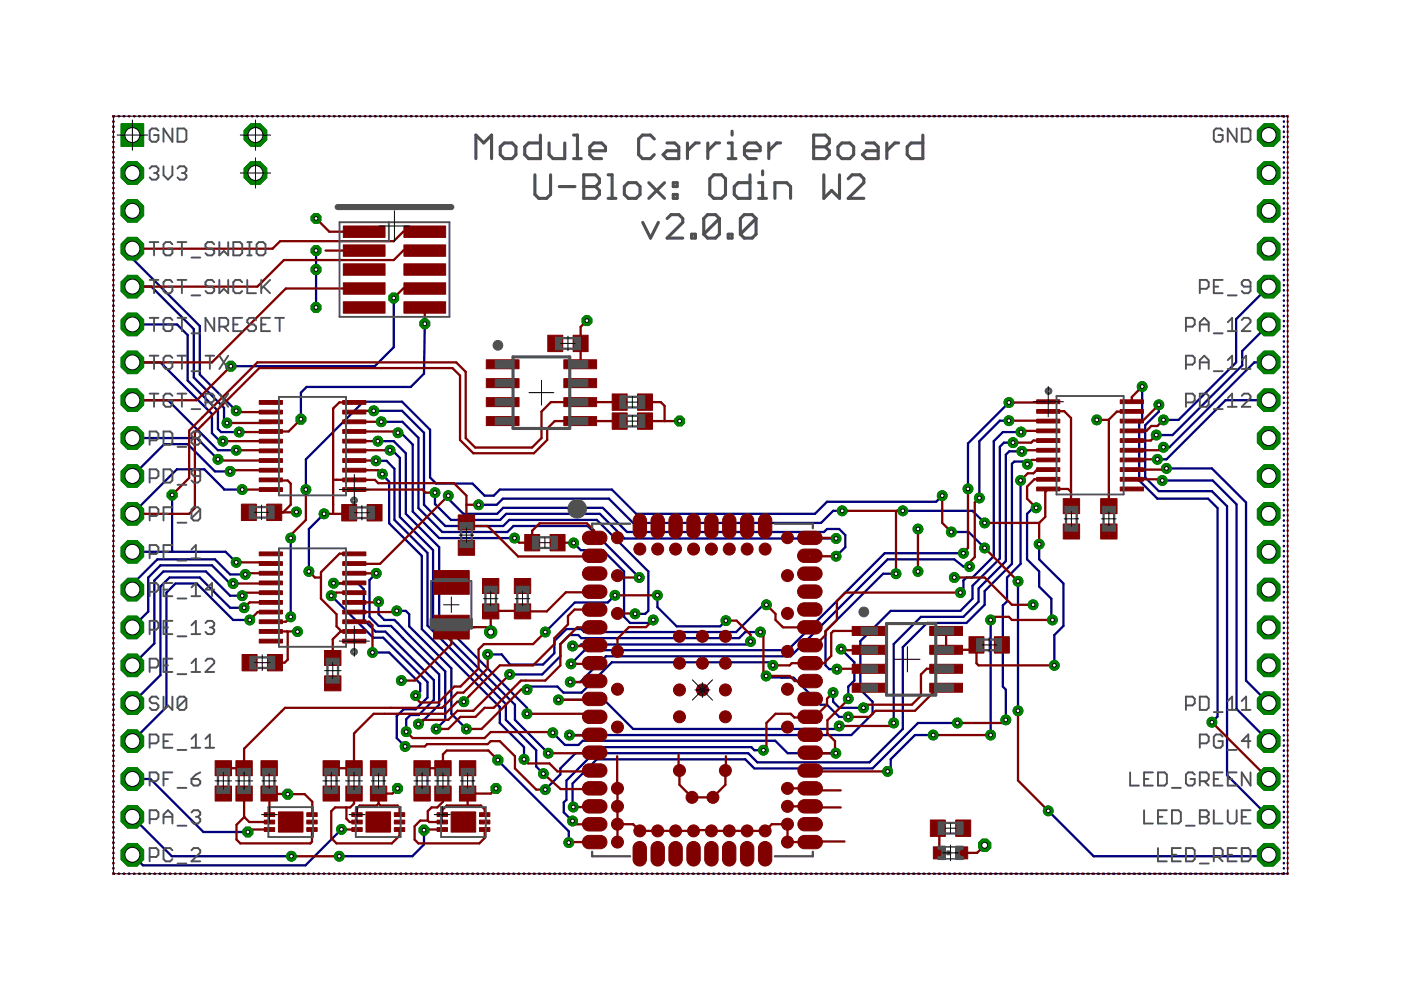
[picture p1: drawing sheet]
<svg xmlns="http://www.w3.org/2000/svg" width="297mm" height="210mm" viewBox="0 0 297 210" stroke-linecap="round" stroke-linejoin="round" font-family="sans-serif">
<g fill="none" stroke="#000080" stroke-width=".49">
<path d="M24 25.7v.1M24 26.8v.1M24 27.9v.1M24 29v.1M24 30.1v.1M24 31.1v.2M24 32.2v.1M24 33.3v.1M24 34.4v.1M24 35.5v.1M24 36.6v.1M24 37.6v.2"/>
<path d="M24 38.7v.1M24 39.8v.1M24.2 24.6l-.2 .1M25.1 24.6h.2M26.2 24.6h.2M27.3 24.6h.1M28.4 24.6h.1M29.5 24.6h.1M30.6 24.6h.1M31.7 24.6h.1M32.7 24.6h.2M33.8 24.6h.2"/>
<path d="M34.9 24.6h.2M36 24.6h.1M37.1 24.6h.1M38.2 24.6h.1M39.3 24.6h.1M40.4 24.6h.1M41.5 24.6h.1M42.5 24.6h.2M43.6 24.6h.2M44.7 24.6h.2M45.8 24.6h.1M46.9 24.6h.1"/>
<path d="M48 24.6h.1M49.1 24.6h.1M50.2 24.6h.1M51.2 24.6h.2M52.3 24.6h.2M53.4 24.6h.2M54.5 24.6h.1M55.6 24.6h.1M56.7 24.6h.1M57.8 24.6h.1M58.9 24.6h.1M59.9 24.6h.2"/>
<path d="M61 24.6h.2M62.1 24.6h.2M63.2 24.6h.1M64.3 24.6h.1M65.4 24.6h.1M66.5 24.6h.1M67.6 24.6h.1M68.6 24.6h.2M69.7 24.6h.2M70.8 24.6h.2M71.9 24.6h.1M73 24.6h.1"/>
<path d="M74.1 24.6h.1M75.2 24.6h.1M76.3 24.6h.1M77.4 24.6h.1M78.4 24.6h.2M79.5 24.6h.2M80.6 24.6h.2M81.7 24.6h.1M82.8 24.6h.1M83.9 24.6h.1M85 24.6h.1M86.1 24.6h.1"/>
<path d="M87.1 24.6h.2M88.2 24.6h.1M89.3 24.6h.2M90.4 24.6h.1M91.5 24.6h.1M92.6 24.6h.1M93.7 24.6h.1M94.8 24.6h.1M95.8 24.6h.2M96.9 24.6h.2M98 24.6h.1M99.1 24.6h.1"/>
<path d="M100.2 24.6h.1M101.3 24.6h.1M102.4 24.6h.1M103.5 24.6h.1M104.5 24.6h.2M105.6 24.6h.2M106.7 24.6h.1M107.8 24.6h.1M108.9 24.6h.1M110 24.6h.1M111.1 24.6h.1M112.2 24.6h.1"/>
<path d="M113.3 24.6h.1M114.3 24.6h.2M115.4 24.6h.1M116.5 24.6h.1M117.6 24.6h.1M118.7 24.6h.1M119.8 24.6h.1M120.9 24.6h.1M122 24.6h.1M123 24.6h.2M124.1 24.6h.1M125.2 24.6h.1"/>
<path d="M126.3 24.6h.1M127.4 24.6h.1M128.5 24.6h.1M129.6 24.6h.1M130.7 24.6h.1M131.7 24.6h.2M132.8 24.6h.2M133.9 24.6h.1M135 24.6h.1M136.1 24.6h.1M137.2 24.6h.1M138.3 24.6h.1"/>
<path d="M139.4 24.6h.1M140.4 24.6h.2M141.5 24.6h.2M142.6 24.6h.1M143.7 24.6h.1M144.8 24.6h.1M145.9 24.6h.1M147 24.6h.1M148.1 24.6h.1M149.2 24.6h.1M150.2 24.6h.2M151.3 24.6h.1"/>
<path d="M152.4 24.6h.1M153.5 24.6h.1M154.6 24.6h.1M155.7 24.6h.1M156.8 24.6h.1M157.9 24.6h.1M158.9 24.6h.2M160 24.6h.1M161.1 24.6h.1M162.2 24.6h.1M163.3 24.6h.1M164.4 24.6h.1"/>
<path d="M165.5 24.6h.1M166.6 24.6h.1M167.6 24.6h.2M168.7 24.6h.2M169.8 24.6h.1M170.9 24.6h.1M172 24.6h.1M173.1 24.6h.1M174.2 24.6h.1M175.3 24.6h.1M176.4 24.6h.1M177.4 24.6h.2"/>
<path d="M178.5 24.6h.1M179.6 24.6h.1M180.7 24.6h.1M181.8 24.6h.1M182.9 24.6h.1M184 24.6h.1M185.1 24.6h.1M186.1 24.6h.2M187.2 24.6h.1M188.3 24.6h.1M189.4 24.6h.1M190.5 24.6h.1"/>
<path d="M191.6 24.6h.1M192.7 24.6h.1M193.8 24.6h.1M194.8 24.6h.2M195.9 24.6h.1M197 24.6h.1M198.1 24.6h.1M199.2 24.6h.1M200.3 24.6h.1M201.4 24.6h.1M202.5 24.6h.1M203.5 24.6h.2"/>
<path d="M204.6 24.6h.2M205.7 24.6h.1M206.8 24.6h.1M207.9 24.6h.1M209 24.6h.1M210.1 24.6h.1M211.2 24.6h.1M212.3 24.6h.1M213.3 24.6h.2M214.4 24.6h.1M215.5 24.6h.1M216.6 24.6h.1"/>
<path d="M217.7 24.6h.1M218.8 24.6h.1M219.9 24.6h.1M221 24.6h.1M222 24.6h.2M223.1 24.6h.1M224.2 24.6h.1M225.3 24.6h.1M226.4 24.6h.1M227.5 24.6h.1M228.6 24.6h.1M229.7 24.6h.1"/>
<path d="M230.7 24.6h.2M231.8 24.6h.2M232.9 24.6h.1M234 24.6h.1M235.1 24.6h.1M236.2 24.6h.1M237.3 24.6h.1M238.4 24.6h.1M239.4 24.6h.2M240.5 24.6h.2M241.6 24.6h.1M242.7 24.6h.1"/>
<path d="M243.8 24.6h.1M244.9 24.6h.1M246 24.6h.1M247.1 24.6h.1M248.2 24.6h.1M249.2 24.6h.2M250.3 24.6h.1M251.4 24.6h.1M252.5 24.6h.1M253.6 24.6h.1M254.7 24.6h.1M255.8 24.6h.1"/>
<path d="M256.9 24.6h.1M257.9 24.6h.2M259 24.6h.1M260.1 24.6h.1M261.2 24.6h.1M262.3 24.6h.1M263.4 24.6h.1M264.5 24.6h.1M265.6 24.6h.1M266.6 24.6h.2M267.7 24.6h.2M268.8 24.6h.1"/>
<path d="M269.9 24.6h.1M271 24.6h.1M272.1 24.6l.1 .1M272.2 25.7v.1M272.2 26.8v.1M272.2 27.9v.1M272.2 29v.1M272.2 30.1v.1M272.2 31.1v.2M272.2 32.2v.1M272.2 33.3v.1M272.2 34.4v.1"/>
<path d="M272.2 35.5v.1M272.2 36.6v.1M272.2 37.6v.2M272.2 38.7v.1M272.2 39.8v.1M24 40.9v.1M24 42v.1M24 43.1v.1M24 44.2v.1M24 45.2v.2M24 46.3v.1M24 47.4v.1"/>
<path d="M24 48.5v.1M24 49.6v.1M24 50.7v.1M24 51.7v.2M24 52.8v.1M24 53.9v.1M24 55v.1M24 56.1v.1M24 57.2v.1M24 58.3v.1M24 59.3v.2M28.1 52.7v2.1l14.3 14.3v10.3l7.7 7.7"/>
<path d="M67 53.1v12.1M272.2 40.9v.1M272.2 42v.1M272.2 43.1v.1M272.2 44.2v.1M272.2 45.2v.2M272.2 46.3v.1M272.2 47.4v.1M272.2 48.5v.1M272.2 49.6v.1M272.2 50.7v.1M272.2 51.7v.2"/>
<path d="M272.2 52.8v.1M272.2 53.9v.1M272.2 55v.1M272.2 56.1v.1M272.2 57.2v.1M272.2 58.3v.1M272.2 59.3v.2M24 60.4v.1M24 61.5v.1M24 62.6v.1M24 63.7v.1M24 64.7v.2"/>
<path d="M24 65.8v.2M24 66.9v.1M24 68v.1M24 69.1v.1M24 70.2v.1M24 71.3v.1M24 72.3v.2M24 73.4v.2M24 74.5v.1M24 75.6v.1M24 76.7v.1M24 77.8v.1"/>
<path d="M24 78.8v.2M24 79.9v.2M28.1 76.8h5.9l10.9 11v4l1.7 1.7h.7M28.1 68.8h9.4l2.3 2.2v9.7l6.4 6.4v3.9l.7 .6h3.8M28.1 60.8h4l9 9v10.2l6.4 6.5v2.5l.6 .7M83.5 63.2v10.4l-4 4h-30.6M90.1 68.6l-.2 10.6-2.8 2.8h-22.1l-1.2 1.2v5.7M269 60.8l-6.9 6.9v9.1l-12.2 12.2h-3.2M269 76.8h-3.1l-18 18h-1.2M269 68.8l-5.6 5.6v3.1l-14.8 14.7h-3.4M272.2 60.4v.1M272.2 61.5v.1"/>
<path d="M272.2 62.6v.1M272.2 63.7v.1M272.2 64.7v.2M272.2 65.8v.2M272.2 66.9v.1M272.2 68v.1M272.2 69.1v.1M272.2 70.2v.1M272.2 71.3v.1M272.2 72.3v.2M272.2 73.4v.2M272.2 74.5v.1"/>
<path d="M272.2 75.6v.1M272.2 76.7v.1M272.2 77.8v.1M272.2 78.8v.2M272.2 79.9v.2M24 81v.1M24 82.1v.1M24 83.2v.1M24 84.3v.1M24 85.4v.1M24 86.4v.2M24 87.5v.2"/>
<path d="M24 88.6v.1M24 89.7v.1M24 90.8v.1M24 91.9v.1M24 92.9v.2M24 94v.1M24 95.1v.1M24 96.2v.1M24 97.3v.1M24 98.4v.1M24 99.5v.1M28.1 84.9h7.5l10.6 10.6h3.9"/>
<path d="M28.1 92.9h13.6l4.5 4.5M48.8 99.9h-3.2l-5.8-5.7h-5l-6.7 6.7M79.2 87.1h6l4.7 4.7v15.2l4.5 4.5h12.3l1.3-1.3h18.5l11 11v8.3l-.7 .7h-2.2M79.7 97.7h2.3l1.6 1.7v10.8l7 7v15.4l16.7 16.7v3.3l6.4 6.5v3.4l1.5 1.5M80.1 93.5h3.4l2.5 2.6v12.8l7.1 7.1v15.4l18.6 18.7v1.2M80.8 89.4h4.5l3.4 3.4v14.9l5.1 5.1h13.8l1.3-1.3h15.7l10.9 10.9M82.7 95.5h.5l1.6 1.6v12.5l7 7v15.5l17.4 17.3v3.2l7 7.1M84.4 91.8h.6l2.5 2.5v14.2l5.6 5.6h16M213.9 89.2h-1.9l-4.4 4.3v12.1M213.9 85.3l-8.7 8.7v9.7M214.8 93.9h-1.9l-.9 .8v23.7l-5.8 5.8v2.7l-2.6 2.6h-14.8l-6.4 6.4v10.3l2.6 2.6v2.5l-4.5 4.6h-59.8M216.5 91.6h-3.9l-1.9 1.9v24.4l-4.5 4.5h-1.3l-.6 .7v1.9l-.7 .6"/>
<path d="M216.6 95.7h-2.6l-.7 .7v22.6l-5.8 5.8v2.8l-3.2 3.2h-9l-5.8 5.8v16.7M217.8 98.4h-.4l-.6-.5h-1.8l-.5 .4v21.2l-5.7 5.8v2.9l-3.9 3.9h-8.3l-5.2 5.1v17.4l-7.1 7h-23.7l-2-1.9h-32.7l-5.8 5.8v4.1l-.6 .5v2.1l1.9 1.9M231.9 89h.6M242.2 82v7l-.7 .7v12.2l3.9 3.8h10.7l2 2v44.2l-1.2 1.2M245.7 85.8v1.5l-2.9 2.8v11.1l2.9 2.9h11.2l3.3 3.2v57.1l8.8 8.8M247.3 99.3h9.6l7.3 7.2v37.8l4.8 4.8M269 84.9h-9.2l-12.5 12.5h-1.9M272.2 81v.1M272.2 82.1v.1M272.2 83.2v.1M272.2 84.3v.1M272.2 85.4v.1"/>
<path d="M272.2 86.4v.2M272.2 87.5v.2M272.2 88.6v.1M272.2 89.7v.1M272.2 90.8v.1M272.2 91.9v.1M272.2 92.9v.2M272.2 94v.1M272.2 95.1v.1M272.2 96.2v.1M272.2 97.3v.1M272.2 98.4v.1"/>
<path d="M272.2 99.5v.1M24 100.5v.1M24 101.6v.1M24 102.7v.1M24 103.8v.1M24 104.9v.1M24 106v.1M24 107v.2M24 108.1v.1M24 109.2v.1M24 110.3v.1M24 111.4v.1"/>
<path d="M24 112.5v.1M24 113.6v.1M24 114.6v.1M24 115.7v.1M24 116.8v.1M24 117.9v.1M24 119v.1M28.1 117h19.7l2.3 2.2M36.5 104.9v12.1M51.4 103.8h-3.9l-4.2-4.3h-5.8l-9.4 9.4M61.6 114.1v16.7M62.8 108.5h.3"/>
<path d="M64.9 103.8v-6.4l12.1-12.2h8.2l6 5.9v10.1l1.3 1.3h7.7l2.5 2.6h2l1.3-1.3h23.7l5.2 5.1h37.9l2.5-2.5h23.2l1.3-1.3M68.7 108.9l-3.2 3.3v9M81.1 100.5l1.4 1.6v8.9l6.9 6.9v15.5l16.6 16.5v3.4l5.1 5.1v2.6M92.2 104.5v2.4l3.4 3.3h10.4l1.3-1.3h19.9l5.2 5.3h44.9M95 105.1v.6l3.3 3.2h7.1l1.3-1.2h21.1l5.1 5.1h41.8l.6-.6h2.6l1.3 1.3v2.5l-1.9 1.9M101.5 107h3.8l1.3-1.3h22.5l5.1 5.2h39.9l2.5-2.6h2M121.6 115.1l1.5 1.5h4.7l4.5 4.6v9.6l1.3 1.3h4.3l.6-.7M191.4 108.3h14.8l2.6 2.6M201.7 112.8h3.7l3.4 3.4M204.3 117.3h-16.7l-20.6 20.6h-43l-2.9 2.9-.4 .1M216.4 101.9v17.6l-2.9 2.9v5.1l-.9 .9v17.2l.7 .6v6.4M219.7 107.7h-.7l-1.2 1.2v9.7l2.5 2.6v3.2l2.6 2.5v3.9l.2 .6"/>
<path d="M220.3 115.4v3.2l5.2 5.1v9l-2 1.9v6.5M246.4 101.9h10.7l5.1 5v43.4l6.8 6.8M272.2 100.5v.1M272.2 101.6v.1M272.2 102.7v.1M272.2 103.8v.1M272.2 104.9v.1M272.2 106v.1M272.2 107v.2M272.2 108.1v.1M272.2 109.2v.1M272.2 110.3v.1"/>
<path d="M272.2 111.4v.1M272.2 112.5v.1M272.2 113.6v.1M272.2 114.6v.1M272.2 115.7v.1M272.2 116.8v.1M272.2 117.9v.1M272.2 119v.1M24 120.1v.1M24 121.1v.2M24 122.2v.1M24 123.3v.1"/>
<path d="M24 124.4v.1M24 125.5v.1M24 126.6v.1M24 127.7v.1M24 128.7v.1M24 129.8v.1M24 130.9v.1M24 132v.1M24 133.1v.1M24 134.2v.1M24 135.2v.2M24 136.3v.1"/>
<path d="M24 137.4v.1M24 138.5v.1M24 139.6v.1M49.4 123.7h-.6l-3.9-3.8h-10.9l-2.6 2.5v7.3l-3.3 3.3M51.4 126.3h-2.6l-5.2-5.1h-9l-1.9 1.9v13.3l-4.6 4.7M51.8 128.9h-3l-6.4-6.5h-6.5l-1.9 2v18.8l-5.9 5.9M52 121.8h-3.2l-3.2-3.2h-12.2l-5.3 5.3v1.1M53 131.4h-3.6l-7.7-7.7h-4.5l-1.9 1.9v24.3l-7.2 7.2M63.4 133.4l-.3 .3v.2M70.2 126.3l8.9 8.9h2.1l9.4 9.4v3.3l-2.5 2.5h-2.5l-1.5 1.4v4.7l1.8 1.8M70.7 123.7h5.2l1.2 1.2v6.5l2.5 2.5h2.1l10.3 10.3v4.2l-3.2 3.2h-1.8l-.9 .9v2.6M79 138.3h3.5l6.6 6.6v1.6l-1 1"/>
<path d="M79.8 121.6l-1.5 1.4v7.8l2 1.9h2.6l10.2 10.3v6.4l-4.1 4.1h-.3M80.3 127.6v2.6l1.2 1.2h2.1l10.8 11v10.2l-1.9 2M84.1 129.5h1.9l.8 .7v2.6l8.9 8.9v9.6l3.2 3.3M130.4 126.2l-1.5 1.5h-7l-6.3 6.3M139.4 126.2v2.5l4.1 4.1h9.2l1.2-1.2M159.1 136l-.6 .7h-35.3l-.3 .3h-1.5M161.2 134h-3.2l-1.3 1.3h-33.5l-.6-.7h-1.9l-1.9 2v2.5l-3.8 3.9h-6.9M162.5 128.2h-.6l-5.8 5.8h-32.2l-.7-.6h-3.1l-2.6 2.5v2.6l-2.4 2.4h-7l-1.7-2.2h-3M178.3 137.6l2.8 2.8v3.9l-1.2 1.3v2.5M190 121.6h-2.8l-12.2 12.2v7.3l.8 .8h1.6M205.5 120.1h-1.2l-2-1.5h-14.1l-20.6 20.5h-39.1l-5.5 5.5h-2.1M210 131.4v24.5"/>
<path d="M215.8 123.3v27.4M272.2 120.1v.1M272.2 121.1v.2M272.2 122.2v.1M272.2 123.3v.1M272.2 124.4v.1M272.2 125.5v.1M272.2 126.6v.1M272.2 127.7v.1M272.2 128.7v.1M272.2 129.8v.1M272.2 130.9v.1"/>
<path d="M272.2 132v.1M272.2 133.1v.1M272.2 134.2v.1M272.2 135.2v.2M272.2 136.3v.1M272.2 137.4v.1M272.2 138.5v.1M272.2 139.6v.1M24 140.7v.1M24 141.8v.1M24 142.8v.1M24 143.9v.1"/>
<path d="M24 145v.1M24 146.1v.1M24 147.2v.1M24 148.3v.1M24 149.3v.2M24 150.4v.1M24 151.5v.1M24 152.6v.1M24 153.7v.1M24 154.7v.2M24 155.9v.1M24 156.9v.1"/>
<path d="M24 158v.1M24 159.1v.1M117.2 155.4l2.6 2.5h2.9l.8-.8h40.9l2.6 2.6h10.2M118.4 148.4h9.7l6.1 6.2h43.1l.6-.7M161.9 159.1h-2l-.6-.7h-34.1l-1.2 1.3h-2l-3.2 3.2v1.3l-3.2 3.2M162.4 143.3l.4 .3 5.5 .1 5.7 5.7h1.3l2.6 2.6h2M163.9 141.1l-.7-.7h-33.5l-6.4 6.5h-3.8l-1.3-1.3h-5.8l-.7 .6M176.6 146.9v1.9l1.3 1.3h5.2M197.8 155.9h-3.8l-5.2 5.1v1.9l-.6 .7M203 153.3h-8.4l-9.6 9.6h-25.1l-1.9-1.9h-31.5l-5.1 5.1v4.8l.1 .2M272.2 140.7v.1M272.2 141.8v.1"/>
<path d="M272.2 142.8v.1M272.2 143.9v.1M272.2 145v.1M272.2 146.1v.1M272.2 147.2v.1M272.2 148.3v.1M272.2 149.3v.2M272.2 150.4v.1M272.2 151.5v.1M272.2 152.6v.1M272.2 153.7v.1M272.2 154.7v.2"/>
<path d="M272.2 155.9v.1M272.2 156.9v.1M272.2 158v.1M272.2 159.1v.1M24 160.2v.1M24 161.3v.1M24 162.3v.2M24 163.4v.2M24 164.5v.1M24 165.6v.1M24 166.7v.1M24 167.8v.1"/>
<path d="M24 168.8v.2M24 169.9v.2M24 171v.2M24 172.1v.1M24 173.2v.1M24 174.3v.1M24 175.4v.1M24 176.4v.2M24 177.5v.2M24 178.6v.1M24 179.7v.1M28.1 165.2h3.8l11.2 11.2h9.5"/>
<path d="M28.1 173.2l8.3 8.3h25.4M72.4 175.9l-7.6 7.6h-34.5l-2.2-2.3M89.9 176v3l-2.5 2.5h-15.5M105.6 161.1l15 15.2v2.3M222.2 171.9l9.7 9.6h36.8l.3-.3M272.2 160.2v.1M272.2 161.3v.1M272.2 162.3v.2M272.2 163.4v.2M272.2 164.5v.1M272.2 165.6v.1M272.2 166.7v.1"/>
<path d="M272.2 167.8v.1M272.2 168.8v.2M272.2 169.9v.2M272.2 171v.2M272.2 172.1v.1M272.2 173.2v.1M272.2 174.3v.1M272.2 175.4v.1M272.2 176.4v.2M272.2 177.5v.2M272.2 178.6v.1M272.2 179.7v.1"/>
<path d="M24 185.1l.2 .2M24 180.8v.1M24 181.9v.1M24 182.9v.2M24 184v.1M25.1 185.3h.2M26.2 185.3h.2M27.3 185.3h.1M28.4 185.3h.1M29.5 185.3h.1M30.6 185.3h.1M31.7 185.3h.1"/>
<path d="M32.7 185.3h.2M33.8 185.3h.2M34.9 185.3h.2M36 185.3h.1M37.1 185.3h.1M38.2 185.3h.1M39.3 185.3h.1M40.4 185.3h.1M41.5 185.3h.1M42.5 185.3h.2M43.6 185.3h.2M44.7 185.3h.2"/>
<path d="M45.8 185.3h.1M46.9 185.3h.1M48 185.3h.1M49.1 185.3h.1M50.2 185.3h.1M51.2 185.3h.2M52.3 185.3h.2M53.4 185.3h.2M54.5 185.3h.1M55.6 185.3h.1M56.7 185.3h.1M57.8 185.3h.1"/>
<path d="M58.9 185.3h.1M59.9 185.3h.2M61 185.3h.2M62.1 185.3h.2M63.2 185.3h.1M64.3 185.3h.1M65.4 185.3h.1M66.5 185.3h.1M67.6 185.3h.1M68.6 185.3h.2M69.7 185.3h.2M70.8 185.3h.2"/>
<path d="M71.9 185.3h.1M73 185.3h.1M74.1 185.3h.1M75.2 185.3h.1M76.3 185.3h.1M77.4 185.3h.1M78.4 185.3h.2M79.5 185.3h.2M80.6 185.3h.2M81.7 185.3h.1M82.8 185.3h.1M83.9 185.3h.1"/>
<path d="M85 185.3h.1M86.1 185.3h.1M87.1 185.3h.2M88.2 185.3h.1M89.3 185.3h.2M90.4 185.3h.1M91.5 185.3h.1M92.6 185.3h.1M93.7 185.3h.1M94.8 185.3h.1M95.8 185.3h.2M96.9 185.3h.2"/>
<path d="M98 185.3h.1M99.1 185.3h.1M100.2 185.3h.1M101.3 185.3h.1M102.4 185.3h.1M103.5 185.3h.1M104.5 185.3h.2M105.6 185.3h.2M106.7 185.3h.1M107.8 185.3h.1M108.9 185.3h.1M110 185.3h.1"/>
<path d="M111.1 185.3h.1M112.2 185.3h.1M113.3 185.3h.1M114.3 185.3h.2M115.4 185.3h.1M116.5 185.3h.1M117.6 185.3h.1M118.7 185.3h.1M119.8 185.3h.1M120.9 185.3h.1M122 185.3h.1M123 185.3h.2"/>
<path d="M124.1 185.3h.1M125.2 185.3h.1M126.3 185.3h.1M127.4 185.3h.1M128.5 185.3h.1M129.6 185.3h.1M130.7 185.3h.1M131.7 185.3h.2M132.8 185.3h.2M133.9 185.3h.1M135 185.3h.1M136.1 185.3h.1"/>
<path d="M137.2 185.3h.1M138.3 185.3h.1M139.4 185.3h.1M140.4 185.3h.2M141.5 185.3h.2M142.6 185.3h.1M143.7 185.3h.1M144.8 185.3h.1M145.9 185.3h.1M147 185.3h.1M148.1 185.3h.1M149.2 185.3h.1"/>
<path d="M150.2 185.3h.2M151.3 185.3h.1M152.4 185.3h.1M153.5 185.3h.1M154.6 185.3h.1M155.7 185.3h.1M156.8 185.3h.1M157.9 185.3h.1M158.9 185.3h.2M160 185.3h.1M161.1 185.3h.1M162.2 185.3h.1"/>
<path d="M163.3 185.3h.1M164.4 185.3h.1M165.5 185.3h.1M166.6 185.3h.1M167.6 185.3h.2M168.7 185.3h.2M169.8 185.3h.1M170.9 185.3h.1M172 185.3h.1M173.1 185.3h.1M174.2 185.3h.1M175.3 185.3h.1"/>
<path d="M176.4 185.3h.1M177.4 185.3h.2M178.5 185.3h.1M179.6 185.3h.1M180.7 185.3h.1M181.8 185.3h.1M182.9 185.3h.1M184 185.3h.1M185.1 185.3h.1M186.1 185.3h.2M187.2 185.3h.1M188.3 185.3h.1"/>
<path d="M189.4 185.3h.1M190.5 185.3h.1M191.6 185.3h.1M192.7 185.3h.1M193.8 185.3h.1M194.8 185.3h.2M195.9 185.3h.1M197 185.3h.1M198.1 185.3h.1M199.2 185.3h.1M200.3 185.3h.1M201.4 185.3h.1"/>
<path d="M202.5 185.3h.1M203.5 185.3h.2M204.6 185.3h.2M205.7 185.3h.1M206.8 185.3h.1M207.9 185.3h.1M209 185.3h.1M210.1 185.3h.1M211.2 185.3h.1M212.3 185.3h.1M213.3 185.3h.2M214.4 185.3h.1"/>
<path d="M215.5 185.3h.1M216.6 185.3h.1M217.7 185.3h.1M218.8 185.3h.1M219.9 185.3h.1M221 185.3h.1M222 185.3h.2M223.1 185.3h.1M224.2 185.3h.1M225.3 185.3h.1M226.4 185.3h.1M227.5 185.3h.1"/>
<path d="M228.6 185.3h.1M229.7 185.3h.1M230.7 185.3h.2M231.8 185.3h.2M232.9 185.3h.1M234 185.3h.1M235.1 185.3h.1M236.2 185.3h.1M237.3 185.3h.1M238.4 185.3h.1M239.4 185.3h.2M240.5 185.3h.2"/>
<path d="M241.6 185.3h.1M242.7 185.3h.1M243.8 185.3h.1M244.9 185.3h.1M246 185.3h.1M247.1 185.3h.1M248.2 185.3h.1M249.2 185.3h.2M250.3 185.3h.1M251.4 185.3h.1M252.5 185.3h.1M253.6 185.3h.1"/>
<path d="M254.7 185.3h.1M255.8 185.3h.1M256.9 185.3h.1M257.9 185.3h.2M259 185.3h.1M260.1 185.3h.1M261.2 185.3h.1M262.3 185.3h.1M263.4 185.3h.1M264.5 185.3h.1M265.6 185.3h.1M266.6 185.3h.2"/>
<path d="M267.7 185.3h.2M268.8 185.3h.1M269.9 185.3h.1M271 185.3h.1M272.2 185.1l-.1 .2M272.2 180.8v.1M272.2 181.9v.1M272.2 182.9v.2M272.2 184v.1"/>
</g>
<circle cx="54.2" cy="36.7" r="2.59" fill="#008000" stroke="#008000" stroke-width=".21"/>
<circle cx="54.2" cy="36.7" r="1.59" fill="#fff" stroke="#000" stroke-width=".21"/>
<circle cx="54.2" cy="28.6" r="2.59" fill="#008000" stroke="#008000" stroke-width=".21"/>
<circle cx="54.2" cy="28.6" r="1.59" fill="#fff" stroke="#000" stroke-width=".21"/>
<path d="M25.7 26.2h4.8v4.8h-4.8z" fill="#008000" stroke="#008000" stroke-width=".21"/>
<circle cx="28.1" cy="28.6" r="1.59" fill="#fff" stroke="#000" stroke-width=".21"/>
<circle cx="28.1" cy="36.7" r="2.59" fill="#008000" stroke="#008000" stroke-width=".21"/>
<circle cx="28.1" cy="36.7" r="1.59" fill="#fff" stroke="#000" stroke-width=".21"/>
<circle cx="28.1" cy="44.7" r="2.59" fill="#008000" stroke="#008000" stroke-width=".21"/>
<circle cx="28.1" cy="44.7" r="1.59" fill="#fff" stroke="#000" stroke-width=".21"/>
<circle cx="28.1" cy="52.7" r="2.59" fill="#008000" stroke="#008000" stroke-width=".21"/>
<circle cx="28.1" cy="52.7" r="1.59" fill="#fff" stroke="#000" stroke-width=".21"/>
<circle cx="28.1" cy="60.8" r="2.59" fill="#008000" stroke="#008000" stroke-width=".21"/>
<circle cx="28.1" cy="60.8" r="1.59" fill="#fff" stroke="#000" stroke-width=".21"/>
<circle cx="28.1" cy="68.8" r="2.59" fill="#008000" stroke="#008000" stroke-width=".21"/>
<circle cx="28.1" cy="68.8" r="1.59" fill="#fff" stroke="#000" stroke-width=".21"/>
<circle cx="28.1" cy="76.8" r="2.59" fill="#008000" stroke="#008000" stroke-width=".21"/>
<circle cx="28.1" cy="76.8" r="1.59" fill="#fff" stroke="#000" stroke-width=".21"/>
<circle cx="28.1" cy="84.9" r="2.59" fill="#008000" stroke="#008000" stroke-width=".21"/>
<circle cx="28.1" cy="84.9" r="1.59" fill="#fff" stroke="#000" stroke-width=".21"/>
<circle cx="28.1" cy="92.9" r="2.59" fill="#008000" stroke="#008000" stroke-width=".21"/>
<circle cx="28.1" cy="92.9" r="1.59" fill="#fff" stroke="#000" stroke-width=".21"/>
<circle cx="28.1" cy="100.9" r="2.59" fill="#008000" stroke="#008000" stroke-width=".21"/>
<circle cx="28.1" cy="100.9" r="1.59" fill="#fff" stroke="#000" stroke-width=".21"/>
<circle cx="28.1" cy="108.9" r="2.59" fill="#008000" stroke="#008000" stroke-width=".21"/>
<circle cx="28.1" cy="108.9" r="1.59" fill="#fff" stroke="#000" stroke-width=".21"/>
<circle cx="28.1" cy="117" r="2.59" fill="#008000" stroke="#008000" stroke-width=".21"/>
<circle cx="28.1" cy="117" r="1.59" fill="#fff" stroke="#000" stroke-width=".21"/>
<circle cx="28.1" cy="125" r="2.59" fill="#008000" stroke="#008000" stroke-width=".21"/>
<circle cx="28.1" cy="125" r="1.59" fill="#fff" stroke="#000" stroke-width=".21"/>
<circle cx="28.1" cy="133" r="2.59" fill="#008000" stroke="#008000" stroke-width=".21"/>
<circle cx="28.1" cy="133" r="1.59" fill="#fff" stroke="#000" stroke-width=".21"/>
<circle cx="28.1" cy="141.1" r="2.59" fill="#008000" stroke="#008000" stroke-width=".21"/>
<circle cx="28.1" cy="141.1" r="1.59" fill="#fff" stroke="#000" stroke-width=".21"/>
<circle cx="28.1" cy="149.1" r="2.59" fill="#008000" stroke="#008000" stroke-width=".21"/>
<circle cx="28.1" cy="149.1" r="1.59" fill="#fff" stroke="#000" stroke-width=".21"/>
<circle cx="28.1" cy="157.1" r="2.59" fill="#008000" stroke="#008000" stroke-width=".21"/>
<circle cx="28.1" cy="157.1" r="1.59" fill="#fff" stroke="#000" stroke-width=".21"/>
<circle cx="28.1" cy="165.2" r="2.59" fill="#008000" stroke="#008000" stroke-width=".21"/>
<circle cx="28.1" cy="165.2" r="1.59" fill="#fff" stroke="#000" stroke-width=".21"/>
<circle cx="28.1" cy="173.2" r="2.59" fill="#008000" stroke="#008000" stroke-width=".21"/>
<circle cx="28.1" cy="173.2" r="1.59" fill="#fff" stroke="#000" stroke-width=".21"/>
<circle cx="28.1" cy="181.2" r="2.59" fill="#008000" stroke="#008000" stroke-width=".21"/>
<circle cx="28.1" cy="181.2" r="1.59" fill="#fff" stroke="#000" stroke-width=".21"/>
<circle cx="269" cy="181.2" r="2.59" fill="#008000" stroke="#008000" stroke-width=".21"/>
<circle cx="269" cy="181.2" r="1.59" fill="#fff" stroke="#000" stroke-width=".21"/>
<circle cx="269" cy="173.2" r="2.59" fill="#008000" stroke="#008000" stroke-width=".21"/>
<circle cx="269" cy="173.2" r="1.59" fill="#fff" stroke="#000" stroke-width=".21"/>
<circle cx="269" cy="165.2" r="2.59" fill="#008000" stroke="#008000" stroke-width=".21"/>
<circle cx="269" cy="165.2" r="1.59" fill="#fff" stroke="#000" stroke-width=".21"/>
<circle cx="269" cy="157.1" r="2.59" fill="#008000" stroke="#008000" stroke-width=".21"/>
<circle cx="269" cy="157.1" r="1.59" fill="#fff" stroke="#000" stroke-width=".21"/>
<circle cx="269" cy="149.1" r="2.59" fill="#008000" stroke="#008000" stroke-width=".21"/>
<circle cx="269" cy="149.1" r="1.59" fill="#fff" stroke="#000" stroke-width=".21"/>
<circle cx="269" cy="141.1" r="2.59" fill="#008000" stroke="#008000" stroke-width=".21"/>
<circle cx="269" cy="141.1" r="1.59" fill="#fff" stroke="#000" stroke-width=".21"/>
<circle cx="269" cy="133" r="2.59" fill="#008000" stroke="#008000" stroke-width=".21"/>
<circle cx="269" cy="133" r="1.59" fill="#fff" stroke="#000" stroke-width=".21"/>
<circle cx="269" cy="125" r="2.59" fill="#008000" stroke="#008000" stroke-width=".21"/>
<circle cx="269" cy="125" r="1.59" fill="#fff" stroke="#000" stroke-width=".21"/>
<circle cx="269" cy="117" r="2.59" fill="#008000" stroke="#008000" stroke-width=".21"/>
<circle cx="269" cy="117" r="1.59" fill="#fff" stroke="#000" stroke-width=".21"/>
<circle cx="269" cy="108.9" r="2.59" fill="#008000" stroke="#008000" stroke-width=".21"/>
<circle cx="269" cy="108.9" r="1.59" fill="#fff" stroke="#000" stroke-width=".21"/>
<circle cx="269" cy="100.9" r="2.59" fill="#008000" stroke="#008000" stroke-width=".21"/>
<circle cx="269" cy="100.9" r="1.59" fill="#fff" stroke="#000" stroke-width=".21"/>
<circle cx="269" cy="92.9" r="2.59" fill="#008000" stroke="#008000" stroke-width=".21"/>
<circle cx="269" cy="92.9" r="1.59" fill="#fff" stroke="#000" stroke-width=".21"/>
<circle cx="269" cy="84.9" r="2.59" fill="#008000" stroke="#008000" stroke-width=".21"/>
<circle cx="269" cy="84.9" r="1.59" fill="#fff" stroke="#000" stroke-width=".21"/>
<circle cx="269" cy="76.8" r="2.59" fill="#008000" stroke="#008000" stroke-width=".21"/>
<circle cx="269" cy="76.8" r="1.59" fill="#fff" stroke="#000" stroke-width=".21"/>
<circle cx="269" cy="68.8" r="2.59" fill="#008000" stroke="#008000" stroke-width=".21"/>
<circle cx="269" cy="68.8" r="1.59" fill="#fff" stroke="#000" stroke-width=".21"/>
<circle cx="269" cy="60.8" r="2.59" fill="#008000" stroke="#008000" stroke-width=".21"/>
<circle cx="269" cy="60.8" r="1.59" fill="#fff" stroke="#000" stroke-width=".21"/>
<circle cx="269" cy="52.7" r="2.59" fill="#008000" stroke="#008000" stroke-width=".21"/>
<circle cx="269" cy="52.7" r="1.59" fill="#fff" stroke="#000" stroke-width=".21"/>
<circle cx="269" cy="44.7" r="2.59" fill="#008000" stroke="#008000" stroke-width=".21"/>
<circle cx="269" cy="44.7" r="1.59" fill="#fff" stroke="#000" stroke-width=".21"/>
<circle cx="269" cy="36.7" r="2.59" fill="#008000" stroke="#008000" stroke-width=".21"/>
<circle cx="269" cy="36.7" r="1.59" fill="#fff" stroke="#000" stroke-width=".21"/>
<circle cx="269" cy="28.6" r="2.59" fill="#008000" stroke="#008000" stroke-width=".21"/>
<circle cx="269" cy="28.6" r="1.59" fill="#fff" stroke="#000" stroke-width=".21"/>
<circle cx="67" cy="53.1" r="1.12" fill="#008000" stroke="#008000" stroke-width=".21"/>
<circle cx="67" cy="53.1" r=".4" fill="#fff" stroke="#000" stroke-width=".21"/>
<circle cx="67" cy="57.1" r="1.12" fill="#008000" stroke="#008000" stroke-width=".21"/>
<circle cx="67" cy="57.1" r=".4" fill="#fff" stroke="#000" stroke-width=".21"/>
<circle cx="67" cy="65.2" r="1.12" fill="#008000" stroke="#008000" stroke-width=".21"/>
<circle cx="67" cy="65.2" r=".4" fill="#fff" stroke="#000" stroke-width=".21"/>
<circle cx="202.3" cy="122.4" r="1.04" fill="#008000" stroke="#008000" stroke-width=".21"/>
<circle cx="202.3" cy="122.4" r=".4" fill="#fff" stroke="#000" stroke-width=".21"/>
<circle cx="219" cy="128.2" r="1.04" fill="#008000" stroke="#008000" stroke-width=".21"/>
<circle cx="219" cy="128.2" r=".4" fill="#fff" stroke="#000" stroke-width=".21"/>
<circle cx="194.6" cy="121.2" r="1.04" fill="#008000" stroke="#008000" stroke-width=".21"/>
<circle cx="194.6" cy="121.2" r=".4" fill="#fff" stroke="#000" stroke-width=".21"/>
<circle cx="194.6" cy="112.2" r="1.04" fill="#008000" stroke="#008000" stroke-width=".21"/>
<circle cx="194.6" cy="112.2" r=".4" fill="#fff" stroke="#000" stroke-width=".21"/>
<circle cx="62.8" cy="108.5" r="1.04" fill="#008000" stroke="#008000" stroke-width=".21"/>
<circle cx="62.8" cy="108.5" r=".4" fill="#fff" stroke="#000" stroke-width=".21"/>
<circle cx="63.1" cy="133.9" r="1.04" fill="#008000" stroke="#008000" stroke-width=".21"/>
<circle cx="63.1" cy="133.9" r=".4" fill="#fff" stroke="#000" stroke-width=".21"/>
<circle cx="232.5" cy="89" r="1.04" fill="#008000" stroke="#008000" stroke-width=".21"/>
<circle cx="232.5" cy="89" r=".4" fill="#fff" stroke="#000" stroke-width=".21"/>
<circle cx="104" cy="134" r="1.29" fill="#008000" stroke="#008000" stroke-width=".21"/>
<circle cx="104" cy="134" r=".64" fill="#fff" stroke="#000" stroke-width=".21"/>
<circle cx="85.1" cy="144.3" r="1.04" fill="#008000" stroke="#008000" stroke-width=".21"/>
<circle cx="85.1" cy="144.3" r=".4" fill="#fff" stroke="#000" stroke-width=".21"/>
<circle cx="67" cy="46.3" r="1.12" fill="#008000" stroke="#008000" stroke-width=".21"/>
<circle cx="67" cy="46.3" r=".4" fill="#fff" stroke="#000" stroke-width=".21"/>
<circle cx="208.8" cy="179.2" r="1.4" fill="#008000" stroke="#008000" stroke-width=".21"/>
<circle cx="208.8" cy="179.2" r=".64" fill="#fff" stroke="#000" stroke-width=".21"/>
<circle cx="124.4" cy="68" r="1.12" fill="#008000" stroke="#008000" stroke-width=".21"/>
<circle cx="124.4" cy="68" r=".4" fill="#fff" stroke="#000" stroke-width=".21"/>
<circle cx="144.1" cy="89.3" r="1.12" fill="#008000" stroke="#008000" stroke-width=".21"/>
<circle cx="144.1" cy="89.3" r=".4" fill="#fff" stroke="#000" stroke-width=".21"/>
<circle cx="61" cy="168.4" r="1.12" fill="#008000" stroke="#008000" stroke-width=".21"/>
<circle cx="61" cy="168.4" r=".4" fill="#fff" stroke="#000" stroke-width=".21"/>
<circle cx="84.3" cy="167.2" r="1.12" fill="#008000" stroke="#008000" stroke-width=".21"/>
<circle cx="84.3" cy="167.2" r=".4" fill="#fff" stroke="#000" stroke-width=".21"/>
<circle cx="105.2" cy="167.2" r="1.12" fill="#008000" stroke="#008000" stroke-width=".21"/>
<circle cx="105.2" cy="167.2" r=".4" fill="#fff" stroke="#000" stroke-width=".21"/>
<circle cx="134.6" cy="130.2" r="1.04" fill="#008000" stroke="#008000" stroke-width=".21"/>
<circle cx="134.6" cy="130.2" r=".4" fill="#fff" stroke="#000" stroke-width=".21"/>
<circle cx="79.2" cy="87.1" r="1.04" fill="#008000" stroke="#008000" stroke-width=".21"/>
<circle cx="79.2" cy="87.1" r=".4" fill="#fff" stroke="#000" stroke-width=".21"/>
<circle cx="135.5" cy="122.4" r="1.04" fill="#008000" stroke="#008000" stroke-width=".21"/>
<circle cx="135.5" cy="122.4" r=".4" fill="#fff" stroke="#000" stroke-width=".21"/>
<circle cx="80.8" cy="89.4" r="1.04" fill="#008000" stroke="#008000" stroke-width=".21"/>
<circle cx="80.8" cy="89.4" r=".4" fill="#fff" stroke="#000" stroke-width=".21"/>
<circle cx="109.1" cy="114.1" r="1.04" fill="#008000" stroke="#008000" stroke-width=".21"/>
<circle cx="109.1" cy="114.1" r=".4" fill="#fff" stroke="#000" stroke-width=".21"/>
<circle cx="84.4" cy="91.8" r="1.04" fill="#008000" stroke="#008000" stroke-width=".21"/>
<circle cx="84.4" cy="91.8" r=".4" fill="#fff" stroke="#000" stroke-width=".21"/>
<circle cx="111.7" cy="151.3" r="1.04" fill="#008000" stroke="#008000" stroke-width=".21"/>
<circle cx="111.7" cy="151.3" r=".4" fill="#fff" stroke="#000" stroke-width=".21"/>
<circle cx="80.1" cy="93.5" r="1.04" fill="#008000" stroke="#008000" stroke-width=".21"/>
<circle cx="80.1" cy="93.5" r=".4" fill="#fff" stroke="#000" stroke-width=".21"/>
<circle cx="116.2" cy="159.7" r="1.04" fill="#008000" stroke="#008000" stroke-width=".21"/>
<circle cx="116.2" cy="159.7" r=".4" fill="#fff" stroke="#000" stroke-width=".21"/>
<circle cx="82.7" cy="95.5" r="1.04" fill="#008000" stroke="#008000" stroke-width=".21"/>
<circle cx="82.7" cy="95.5" r=".4" fill="#fff" stroke="#000" stroke-width=".21"/>
<circle cx="121.6" cy="115.1" r="1.04" fill="#008000" stroke="#008000" stroke-width=".21"/>
<circle cx="121.6" cy="115.1" r=".4" fill="#fff" stroke="#000" stroke-width=".21"/>
<circle cx="138.5" cy="131.4" r="1.04" fill="#008000" stroke="#008000" stroke-width=".21"/>
<circle cx="138.5" cy="131.4" r=".4" fill="#fff" stroke="#000" stroke-width=".21"/>
<circle cx="92.5" cy="154.6" r="1.04" fill="#008000" stroke="#008000" stroke-width=".21"/>
<circle cx="92.5" cy="154.6" r=".4" fill="#fff" stroke="#000" stroke-width=".21"/>
<circle cx="80.3" cy="127.6" r="1.04" fill="#008000" stroke="#008000" stroke-width=".21"/>
<circle cx="80.3" cy="127.6" r=".4" fill="#fff" stroke="#000" stroke-width=".21"/>
<circle cx="79" cy="138.3" r="1.04" fill="#008000" stroke="#008000" stroke-width=".21"/>
<circle cx="79" cy="138.3" r=".4" fill="#fff" stroke="#000" stroke-width=".21"/>
<circle cx="88.1" cy="147.5" r="1.04" fill="#008000" stroke="#008000" stroke-width=".21"/>
<circle cx="88.1" cy="147.5" r=".4" fill="#fff" stroke="#000" stroke-width=".21"/>
<circle cx="121.4" cy="137" r="1.04" fill="#008000" stroke="#008000" stroke-width=".21"/>
<circle cx="121.4" cy="137" r=".4" fill="#fff" stroke="#000" stroke-width=".21"/>
<circle cx="159.1" cy="136" r="1.04" fill="#008000" stroke="#008000" stroke-width=".21"/>
<circle cx="159.1" cy="136" r=".4" fill="#fff" stroke="#000" stroke-width=".21"/>
<circle cx="115.6" cy="134" r="1.04" fill="#008000" stroke="#008000" stroke-width=".21"/>
<circle cx="115.6" cy="134" r=".4" fill="#fff" stroke="#000" stroke-width=".21"/>
<circle cx="130.4" cy="126.2" r="1.04" fill="#008000" stroke="#008000" stroke-width=".21"/>
<circle cx="130.4" cy="126.2" r=".4" fill="#fff" stroke="#000" stroke-width=".21"/>
<circle cx="139.4" cy="126.2" r="1.04" fill="#008000" stroke="#008000" stroke-width=".21"/>
<circle cx="139.4" cy="126.2" r=".4" fill="#fff" stroke="#000" stroke-width=".21"/>
<circle cx="153.9" cy="131.6" r="1.04" fill="#008000" stroke="#008000" stroke-width=".21"/>
<circle cx="153.9" cy="131.6" r=".4" fill="#fff" stroke="#000" stroke-width=".21"/>
<circle cx="120.9" cy="144.6" r="1.04" fill="#008000" stroke="#008000" stroke-width=".21"/>
<circle cx="120.9" cy="144.6" r=".4" fill="#fff" stroke="#000" stroke-width=".21"/>
<circle cx="205.5" cy="120.1" r="1.04" fill="#008000" stroke="#008000" stroke-width=".21"/>
<circle cx="205.5" cy="120.1" r=".4" fill="#fff" stroke="#000" stroke-width=".21"/>
<circle cx="207.6" cy="105.6" r="1.04" fill="#008000" stroke="#008000" stroke-width=".21"/>
<circle cx="207.6" cy="105.6" r=".4" fill="#fff" stroke="#000" stroke-width=".21"/>
<circle cx="213.9" cy="89.2" r="1.04" fill="#008000" stroke="#008000" stroke-width=".21"/>
<circle cx="213.9" cy="89.2" r=".4" fill="#fff" stroke="#000" stroke-width=".21"/>
<circle cx="121.1" cy="140.8" r="1.04" fill="#008000" stroke="#008000" stroke-width=".21"/>
<circle cx="121.1" cy="140.8" r=".4" fill="#fff" stroke="#000" stroke-width=".21"/>
<circle cx="204.3" cy="117.3" r="1.04" fill="#008000" stroke="#008000" stroke-width=".21"/>
<circle cx="204.3" cy="117.3" r=".4" fill="#fff" stroke="#000" stroke-width=".21"/>
<circle cx="205.2" cy="103.7" r="1.04" fill="#008000" stroke="#008000" stroke-width=".21"/>
<circle cx="205.2" cy="103.7" r=".4" fill="#fff" stroke="#000" stroke-width=".21"/>
<circle cx="213.9" cy="85.3" r="1.04" fill="#008000" stroke="#008000" stroke-width=".21"/>
<circle cx="213.9" cy="85.3" r=".4" fill="#fff" stroke="#000" stroke-width=".21"/>
<circle cx="177.3" cy="114.2" r="1.04" fill="#008000" stroke="#008000" stroke-width=".21"/>
<circle cx="177.3" cy="114.2" r=".4" fill="#fff" stroke="#000" stroke-width=".21"/>
<circle cx="92.2" cy="104.5" r="1.04" fill="#008000" stroke="#008000" stroke-width=".21"/>
<circle cx="92.2" cy="104.5" r=".4" fill="#fff" stroke="#000" stroke-width=".21"/>
<circle cx="95" cy="105.1" r="1.04" fill="#008000" stroke="#008000" stroke-width=".21"/>
<circle cx="95" cy="105.1" r=".4" fill="#fff" stroke="#000" stroke-width=".21"/>
<circle cx="177.3" cy="117.9" r="1.04" fill="#008000" stroke="#008000" stroke-width=".21"/>
<circle cx="177.3" cy="117.9" r=".4" fill="#fff" stroke="#000" stroke-width=".21"/>
<circle cx="161.9" cy="159.1" r="1.04" fill="#008000" stroke="#008000" stroke-width=".21"/>
<circle cx="161.9" cy="159.1" r=".4" fill="#fff" stroke="#000" stroke-width=".21"/>
<circle cx="115.6" cy="167.4" r="1.04" fill="#008000" stroke="#008000" stroke-width=".21"/>
<circle cx="115.6" cy="167.4" r=".4" fill="#fff" stroke="#000" stroke-width=".21"/>
<circle cx="70.2" cy="126.3" r="1.04" fill="#008000" stroke="#008000" stroke-width=".21"/>
<circle cx="70.2" cy="126.3" r=".4" fill="#fff" stroke="#000" stroke-width=".21"/>
<circle cx="85.9" cy="158.3" r="1.04" fill="#008000" stroke="#008000" stroke-width=".21"/>
<circle cx="85.9" cy="158.3" r=".4" fill="#fff" stroke="#000" stroke-width=".21"/>
<circle cx="176.6" cy="146.9" r="1.04" fill="#008000" stroke="#008000" stroke-width=".21"/>
<circle cx="176.6" cy="146.9" r=".4" fill="#fff" stroke="#000" stroke-width=".21"/>
<circle cx="183.1" cy="150.1" r="1.04" fill="#008000" stroke="#008000" stroke-width=".21"/>
<circle cx="183.1" cy="150.1" r=".4" fill="#fff" stroke="#000" stroke-width=".21"/>
<circle cx="177.2" cy="159.7" r="1.04" fill="#008000" stroke="#008000" stroke-width=".21"/>
<circle cx="177.2" cy="159.7" r=".4" fill="#fff" stroke="#000" stroke-width=".21"/>
<circle cx="117.2" cy="155.4" r="1.04" fill="#008000" stroke="#008000" stroke-width=".21"/>
<circle cx="117.2" cy="155.4" r=".4" fill="#fff" stroke="#000" stroke-width=".21"/>
<circle cx="70.7" cy="123.7" r="1.04" fill="#008000" stroke="#008000" stroke-width=".21"/>
<circle cx="70.7" cy="123.7" r=".4" fill="#fff" stroke="#000" stroke-width=".21"/>
<circle cx="86.1" cy="155.1" r="1.04" fill="#008000" stroke="#008000" stroke-width=".21"/>
<circle cx="86.1" cy="155.1" r=".4" fill="#fff" stroke="#000" stroke-width=".21"/>
<circle cx="179.9" cy="148.1" r="1.04" fill="#008000" stroke="#008000" stroke-width=".21"/>
<circle cx="179.9" cy="148.1" r=".4" fill="#fff" stroke="#000" stroke-width=".21"/>
<circle cx="178.3" cy="137.6" r="1.04" fill="#008000" stroke="#008000" stroke-width=".21"/>
<circle cx="178.3" cy="137.6" r=".4" fill="#fff" stroke="#000" stroke-width=".21"/>
<circle cx="161.2" cy="134" r="1.04" fill="#008000" stroke="#008000" stroke-width=".21"/>
<circle cx="161.2" cy="134" r=".4" fill="#fff" stroke="#000" stroke-width=".21"/>
<circle cx="108.1" cy="143" r="1.04" fill="#008000" stroke="#008000" stroke-width=".21"/>
<circle cx="108.1" cy="143" r=".4" fill="#fff" stroke="#000" stroke-width=".21"/>
<circle cx="79.8" cy="121.6" r="1.04" fill="#008000" stroke="#008000" stroke-width=".21"/>
<circle cx="79.8" cy="121.6" r=".4" fill="#fff" stroke="#000" stroke-width=".21"/>
<circle cx="88.7" cy="153.5" r="1.04" fill="#008000" stroke="#008000" stroke-width=".21"/>
<circle cx="88.7" cy="153.5" r=".4" fill="#fff" stroke="#000" stroke-width=".21"/>
<circle cx="179.9" cy="152" r="1.04" fill="#008000" stroke="#008000" stroke-width=".21"/>
<circle cx="179.9" cy="152" r=".4" fill="#fff" stroke="#000" stroke-width=".21"/>
<circle cx="162.4" cy="143.3" r="1.04" fill="#008000" stroke="#008000" stroke-width=".21"/>
<circle cx="162.4" cy="143.3" r=".4" fill="#fff" stroke="#000" stroke-width=".21"/>
<circle cx="115.2" cy="164" r="1.04" fill="#008000" stroke="#008000" stroke-width=".21"/>
<circle cx="115.2" cy="164" r=".4" fill="#fff" stroke="#000" stroke-width=".21"/>
<circle cx="79.7" cy="97.7" r="1.04" fill="#008000" stroke="#008000" stroke-width=".21"/>
<circle cx="79.7" cy="97.7" r=".4" fill="#fff" stroke="#000" stroke-width=".21"/>
<circle cx="111.1" cy="161" r="1.04" fill="#008000" stroke="#008000" stroke-width=".21"/>
<circle cx="111.1" cy="161" r=".4" fill="#fff" stroke="#000" stroke-width=".21"/>
<circle cx="81.1" cy="100.5" r="1.04" fill="#008000" stroke="#008000" stroke-width=".21"/>
<circle cx="81.1" cy="100.5" r=".4" fill="#fff" stroke="#000" stroke-width=".21"/>
<circle cx="162.5" cy="128.2" r="1.04" fill="#008000" stroke="#008000" stroke-width=".21"/>
<circle cx="162.5" cy="128.2" r=".4" fill="#fff" stroke="#000" stroke-width=".21"/>
<circle cx="103.4" cy="138.7" r="1.04" fill="#008000" stroke="#008000" stroke-width=".21"/>
<circle cx="103.4" cy="138.7" r=".4" fill="#fff" stroke="#000" stroke-width=".21"/>
<circle cx="120.6" cy="178.6" r="1.04" fill="#008000" stroke="#008000" stroke-width=".21"/>
<circle cx="120.6" cy="178.6" r=".4" fill="#fff" stroke="#000" stroke-width=".21"/>
<circle cx="105.6" cy="161.1" r="1.12" fill="#008000" stroke="#008000" stroke-width=".21"/>
<circle cx="105.6" cy="161.1" r=".4" fill="#fff" stroke="#000" stroke-width=".21"/>
<circle cx="98.3" cy="148.8" r="1.04" fill="#008000" stroke="#008000" stroke-width=".21"/>
<circle cx="98.3" cy="148.8" r=".4" fill="#fff" stroke="#000" stroke-width=".21"/>
<circle cx="163.9" cy="141.1" r="1.04" fill="#008000" stroke="#008000" stroke-width=".21"/>
<circle cx="163.9" cy="141.1" r=".4" fill="#fff" stroke="#000" stroke-width=".21"/>
<circle cx="111.7" cy="146.2" r="1.04" fill="#008000" stroke="#008000" stroke-width=".21"/>
<circle cx="111.7" cy="146.2" r=".4" fill="#fff" stroke="#000" stroke-width=".21"/>
<circle cx="98.9" cy="154.6" r="1.04" fill="#008000" stroke="#008000" stroke-width=".21"/>
<circle cx="98.9" cy="154.6" r=".4" fill="#fff" stroke="#000" stroke-width=".21"/>
<circle cx="84.1" cy="129.5" r="1.04" fill="#008000" stroke="#008000" stroke-width=".21"/>
<circle cx="84.1" cy="129.5" r=".4" fill="#fff" stroke="#000" stroke-width=".21"/>
<circle cx="188.2" cy="163.6" r="1.04" fill="#008000" stroke="#008000" stroke-width=".21"/>
<circle cx="188.2" cy="163.6" r=".4" fill="#fff" stroke="#000" stroke-width=".21"/>
<circle cx="197.8" cy="155.9" r="1.04" fill="#008000" stroke="#008000" stroke-width=".21"/>
<circle cx="197.8" cy="155.9" r=".4" fill="#fff" stroke="#000" stroke-width=".21"/>
<circle cx="210" cy="155.9" r="1.04" fill="#008000" stroke="#008000" stroke-width=".21"/>
<circle cx="210" cy="155.9" r=".4" fill="#fff" stroke="#000" stroke-width=".21"/>
<circle cx="210" cy="131.4" r="1.04" fill="#008000" stroke="#008000" stroke-width=".21"/>
<circle cx="210" cy="131.4" r=".4" fill="#fff" stroke="#000" stroke-width=".21"/>
<circle cx="223.1" cy="131.4" r="1.04" fill="#008000" stroke="#008000" stroke-width=".21"/>
<circle cx="223.1" cy="131.4" r=".4" fill="#fff" stroke="#000" stroke-width=".21"/>
<circle cx="219.7" cy="107.7" r="1.04" fill="#008000" stroke="#008000" stroke-width=".21"/>
<circle cx="219.7" cy="107.7" r=".4" fill="#fff" stroke="#000" stroke-width=".21"/>
<circle cx="121.5" cy="171.1" r="1.04" fill="#008000" stroke="#008000" stroke-width=".21"/>
<circle cx="121.5" cy="171.1" r=".4" fill="#fff" stroke="#000" stroke-width=".21"/>
<circle cx="203" cy="153.3" r="1.04" fill="#008000" stroke="#008000" stroke-width=".21"/>
<circle cx="203" cy="153.3" r=".4" fill="#fff" stroke="#000" stroke-width=".21"/>
<circle cx="216.4" cy="101.9" r="1.04" fill="#008000" stroke="#008000" stroke-width=".21"/>
<circle cx="216.4" cy="101.9" r=".4" fill="#fff" stroke="#000" stroke-width=".21"/>
<circle cx="213.3" cy="152.6" r="1.04" fill="#008000" stroke="#008000" stroke-width=".21"/>
<circle cx="213.3" cy="152.6" r=".4" fill="#fff" stroke="#000" stroke-width=".21"/>
<circle cx="121.4" cy="174.1" r="1.04" fill="#008000" stroke="#008000" stroke-width=".21"/>
<circle cx="121.4" cy="174.1" r=".4" fill="#fff" stroke="#000" stroke-width=".21"/>
<circle cx="217.8" cy="98.4" r="1.04" fill="#008000" stroke="#008000" stroke-width=".21"/>
<circle cx="217.8" cy="98.4" r=".4" fill="#fff" stroke="#000" stroke-width=".21"/>
<circle cx="118.4" cy="148.4" r="1.04" fill="#008000" stroke="#008000" stroke-width=".21"/>
<circle cx="118.4" cy="148.4" r=".4" fill="#fff" stroke="#000" stroke-width=".21"/>
<circle cx="216.6" cy="95.7" r="1.04" fill="#008000" stroke="#008000" stroke-width=".21"/>
<circle cx="216.6" cy="95.7" r=".4" fill="#fff" stroke="#000" stroke-width=".21"/>
<circle cx="177.9" cy="153.9" r="1.04" fill="#008000" stroke="#008000" stroke-width=".21"/>
<circle cx="177.9" cy="153.9" r=".4" fill="#fff" stroke="#000" stroke-width=".21"/>
<circle cx="189.5" cy="153.3" r="1.04" fill="#008000" stroke="#008000" stroke-width=".21"/>
<circle cx="189.5" cy="153.3" r=".4" fill="#fff" stroke="#000" stroke-width=".21"/>
<circle cx="120.7" cy="155.9" r="1.04" fill="#008000" stroke="#008000" stroke-width=".21"/>
<circle cx="120.7" cy="155.9" r=".4" fill="#fff" stroke="#000" stroke-width=".21"/>
<circle cx="214.8" cy="93.9" r="1.04" fill="#008000" stroke="#008000" stroke-width=".21"/>
<circle cx="214.8" cy="93.9" r=".4" fill="#fff" stroke="#000" stroke-width=".21"/>
<circle cx="203.6" cy="125.6" r="1.04" fill="#008000" stroke="#008000" stroke-width=".21"/>
<circle cx="203.6" cy="125.6" r=".4" fill="#fff" stroke="#000" stroke-width=".21"/>
<circle cx="216.5" cy="91.6" r="1.04" fill="#008000" stroke="#008000" stroke-width=".21"/>
<circle cx="216.5" cy="91.6" r=".4" fill="#fff" stroke="#000" stroke-width=".21"/>
<circle cx="52.6" cy="176.4" r="1.12" fill="#008000" stroke="#008000" stroke-width=".21"/>
<circle cx="52.6" cy="176.4" r=".4" fill="#fff" stroke="#000" stroke-width=".21"/>
<circle cx="71.9" cy="181.5" r="1.04" fill="#008000" stroke="#008000" stroke-width=".21"/>
<circle cx="71.9" cy="181.5" r=".4" fill="#fff" stroke="#000" stroke-width=".21"/>
<circle cx="61.8" cy="181.5" r="1.04" fill="#008000" stroke="#008000" stroke-width=".21"/>
<circle cx="61.8" cy="181.5" r=".4" fill="#fff" stroke="#000" stroke-width=".21"/>
<circle cx="89.9" cy="176" r="1.12" fill="#008000" stroke="#008000" stroke-width=".21"/>
<circle cx="89.9" cy="176" r=".4" fill="#fff" stroke="#000" stroke-width=".21"/>
<circle cx="72.4" cy="175.9" r="1.04" fill="#008000" stroke="#008000" stroke-width=".21"/>
<circle cx="72.4" cy="175.9" r=".4" fill="#fff" stroke="#000" stroke-width=".21"/>
<circle cx="68.7" cy="108.9" r="1.04" fill="#008000" stroke="#008000" stroke-width=".21"/>
<circle cx="68.7" cy="108.9" r=".4" fill="#fff" stroke="#000" stroke-width=".21"/>
<circle cx="65.5" cy="121.2" r="1.04" fill="#008000" stroke="#008000" stroke-width=".21"/>
<circle cx="65.5" cy="121.2" r=".4" fill="#fff" stroke="#000" stroke-width=".21"/>
<circle cx="208.8" cy="110.9" r="1.04" fill="#008000" stroke="#008000" stroke-width=".21"/>
<circle cx="208.8" cy="110.9" r=".4" fill="#fff" stroke="#000" stroke-width=".21"/>
<circle cx="191.4" cy="108.3" r="1.04" fill="#008000" stroke="#008000" stroke-width=".21"/>
<circle cx="191.4" cy="108.3" r=".4" fill="#fff" stroke="#000" stroke-width=".21"/>
<circle cx="178.6" cy="108.3" r="1.04" fill="#008000" stroke="#008000" stroke-width=".21"/>
<circle cx="178.6" cy="108.3" r=".4" fill="#fff" stroke="#000" stroke-width=".21"/>
<circle cx="101.5" cy="107" r="1.04" fill="#008000" stroke="#008000" stroke-width=".21"/>
<circle cx="101.5" cy="107" r=".4" fill="#fff" stroke="#000" stroke-width=".21"/>
<circle cx="220.3" cy="115.4" r="1.04" fill="#008000" stroke="#008000" stroke-width=".21"/>
<circle cx="220.3" cy="115.4" r=".4" fill="#fff" stroke="#000" stroke-width=".21"/>
<circle cx="223.5" cy="141.1" r="1.04" fill="#008000" stroke="#008000" stroke-width=".21"/>
<circle cx="223.5" cy="141.1" r=".4" fill="#fff" stroke="#000" stroke-width=".21"/>
<circle cx="177.4" cy="141.9" r="1.04" fill="#008000" stroke="#008000" stroke-width=".21"/>
<circle cx="177.4" cy="141.9" r=".4" fill="#fff" stroke="#000" stroke-width=".21"/>
<circle cx="190" cy="121.6" r="1.04" fill="#008000" stroke="#008000" stroke-width=".21"/>
<circle cx="190" cy="121.6" r=".4" fill="#fff" stroke="#000" stroke-width=".21"/>
<circle cx="50.1" cy="87.1" r="1.04" fill="#008000" stroke="#008000" stroke-width=".21"/>
<circle cx="50.1" cy="87.1" r=".4" fill="#fff" stroke="#000" stroke-width=".21"/>
<circle cx="48.1" cy="89.7" r="1.04" fill="#008000" stroke="#008000" stroke-width=".21"/>
<circle cx="48.1" cy="89.7" r=".4" fill="#fff" stroke="#000" stroke-width=".21"/>
<circle cx="50.7" cy="91.6" r="1.04" fill="#008000" stroke="#008000" stroke-width=".21"/>
<circle cx="50.7" cy="91.6" r=".4" fill="#fff" stroke="#000" stroke-width=".21"/>
<circle cx="63.8" cy="88.9" r="1.12" fill="#008000" stroke="#008000" stroke-width=".21"/>
<circle cx="63.8" cy="88.9" r=".4" fill="#fff" stroke="#000" stroke-width=".21"/>
<circle cx="90.1" cy="68.6" r="1.12" fill="#008000" stroke="#008000" stroke-width=".21"/>
<circle cx="90.1" cy="68.6" r=".4" fill="#fff" stroke="#000" stroke-width=".21"/>
<circle cx="47.3" cy="93.5" r="1.04" fill="#008000" stroke="#008000" stroke-width=".21"/>
<circle cx="47.3" cy="93.5" r=".4" fill="#fff" stroke="#000" stroke-width=".21"/>
<circle cx="50.1" cy="95.5" r="1.04" fill="#008000" stroke="#008000" stroke-width=".21"/>
<circle cx="50.1" cy="95.5" r=".4" fill="#fff" stroke="#000" stroke-width=".21"/>
<circle cx="48.9" cy="77.6" r="1.12" fill="#008000" stroke="#008000" stroke-width=".21"/>
<circle cx="48.9" cy="77.6" r=".4" fill="#fff" stroke="#000" stroke-width=".21"/>
<circle cx="83.5" cy="63.2" r="1.12" fill="#008000" stroke="#008000" stroke-width=".21"/>
<circle cx="83.5" cy="63.2" r=".4" fill="#fff" stroke="#000" stroke-width=".21"/>
<circle cx="46.2" cy="97.4" r="1.04" fill="#008000" stroke="#008000" stroke-width=".21"/>
<circle cx="46.2" cy="97.4" r=".4" fill="#fff" stroke="#000" stroke-width=".21"/>
<circle cx="48.8" cy="99.9" r="1.04" fill="#008000" stroke="#008000" stroke-width=".21"/>
<circle cx="48.8" cy="99.9" r=".4" fill="#fff" stroke="#000" stroke-width=".21"/>
<circle cx="51.4" cy="103.8" r="1.04" fill="#008000" stroke="#008000" stroke-width=".21"/>
<circle cx="51.4" cy="103.8" r=".4" fill="#fff" stroke="#000" stroke-width=".21"/>
<circle cx="50.1" cy="119.2" r="1.04" fill="#008000" stroke="#008000" stroke-width=".21"/>
<circle cx="50.1" cy="119.2" r=".4" fill="#fff" stroke="#000" stroke-width=".21"/>
<circle cx="36.5" cy="104.9" r="1.12" fill="#008000" stroke="#008000" stroke-width=".21"/>
<circle cx="36.5" cy="104.9" r=".4" fill="#fff" stroke="#000" stroke-width=".21"/>
<circle cx="52" cy="121.8" r="1.04" fill="#008000" stroke="#008000" stroke-width=".21"/>
<circle cx="52" cy="121.8" r=".4" fill="#fff" stroke="#000" stroke-width=".21"/>
<circle cx="49.4" cy="123.7" r="1.04" fill="#008000" stroke="#008000" stroke-width=".21"/>
<circle cx="49.4" cy="123.7" r=".4" fill="#fff" stroke="#000" stroke-width=".21"/>
<circle cx="53" cy="131.4" r="1.04" fill="#008000" stroke="#008000" stroke-width=".21"/>
<circle cx="53" cy="131.4" r=".4" fill="#fff" stroke="#000" stroke-width=".21"/>
<circle cx="51.4" cy="126.3" r="1.04" fill="#008000" stroke="#008000" stroke-width=".21"/>
<circle cx="51.4" cy="126.3" r=".4" fill="#fff" stroke="#000" stroke-width=".21"/>
<circle cx="51.8" cy="128.9" r="1.04" fill="#008000" stroke="#008000" stroke-width=".21"/>
<circle cx="51.8" cy="128.9" r=".4" fill="#fff" stroke="#000" stroke-width=".21"/>
<circle cx="246.7" cy="89" r="1.04" fill="#008000" stroke="#008000" stroke-width=".21"/>
<circle cx="246.7" cy="89" r=".4" fill="#fff" stroke="#000" stroke-width=".21"/>
<circle cx="245.2" cy="92.2" r="1.04" fill="#008000" stroke="#008000" stroke-width=".21"/>
<circle cx="245.2" cy="92.2" r=".4" fill="#fff" stroke="#000" stroke-width=".21"/>
<circle cx="246.7" cy="94.8" r="1.04" fill="#008000" stroke="#008000" stroke-width=".21"/>
<circle cx="246.7" cy="94.8" r=".4" fill="#fff" stroke="#000" stroke-width=".21"/>
<circle cx="245.4" cy="97.4" r="1.04" fill="#008000" stroke="#008000" stroke-width=".21"/>
<circle cx="245.4" cy="97.4" r=".4" fill="#fff" stroke="#000" stroke-width=".21"/>
<circle cx="247.3" cy="99.3" r="1.04" fill="#008000" stroke="#008000" stroke-width=".21"/>
<circle cx="247.3" cy="99.3" r=".4" fill="#fff" stroke="#000" stroke-width=".21"/>
<circle cx="246.4" cy="101.9" r="1.04" fill="#008000" stroke="#008000" stroke-width=".21"/>
<circle cx="246.4" cy="101.9" r=".4" fill="#fff" stroke="#000" stroke-width=".21"/>
<circle cx="242.2" cy="82" r="1.04" fill="#008000" stroke="#008000" stroke-width=".21"/>
<circle cx="242.2" cy="82" r=".4" fill="#fff" stroke="#000" stroke-width=".21"/>
<circle cx="256.9" cy="153.1" r="1.04" fill="#008000" stroke="#008000" stroke-width=".21"/>
<circle cx="256.9" cy="153.1" r=".4" fill="#fff" stroke="#000" stroke-width=".21"/>
<circle cx="245.7" cy="85.8" r="1.04" fill="#008000" stroke="#008000" stroke-width=".21"/>
<circle cx="245.7" cy="85.8" r=".4" fill="#fff" stroke="#000" stroke-width=".21"/>
<circle cx="61.6" cy="130.8" r="1.04" fill="#008000" stroke="#008000" stroke-width=".21"/>
<circle cx="61.6" cy="130.8" r=".4" fill="#fff" stroke="#000" stroke-width=".21"/>
<circle cx="61.6" cy="114.1" r="1.04" fill="#008000" stroke="#008000" stroke-width=".21"/>
<circle cx="61.6" cy="114.1" r=".4" fill="#fff" stroke="#000" stroke-width=".21"/>
<circle cx="64.9" cy="103.8" r="1.04" fill="#008000" stroke="#008000" stroke-width=".21"/>
<circle cx="64.9" cy="103.8" r=".4" fill="#fff" stroke="#000" stroke-width=".21"/>
<circle cx="199.8" cy="105.1" r="1.04" fill="#008000" stroke="#008000" stroke-width=".21"/>
<circle cx="199.8" cy="105.1" r=".4" fill="#fff" stroke="#000" stroke-width=".21"/>
<circle cx="201.7" cy="112.8" r="1.04" fill="#008000" stroke="#008000" stroke-width=".21"/>
<circle cx="201.7" cy="112.8" r=".4" fill="#fff" stroke="#000" stroke-width=".21"/>
<circle cx="208.8" cy="116.2" r="1.04" fill="#008000" stroke="#008000" stroke-width=".21"/>
<circle cx="208.8" cy="116.2" r=".4" fill="#fff" stroke="#000" stroke-width=".21"/>
<circle cx="215.8" cy="123.3" r="1.04" fill="#008000" stroke="#008000" stroke-width=".21"/>
<circle cx="215.8" cy="123.3" r=".4" fill="#fff" stroke="#000" stroke-width=".21"/>
<circle cx="222.2" cy="171.9" r="1.04" fill="#008000" stroke="#008000" stroke-width=".21"/>
<circle cx="222.2" cy="171.9" r=".4" fill="#fff" stroke="#000" stroke-width=".21"/>
<circle cx="215.8" cy="150.7" r="1.04" fill="#008000" stroke="#008000" stroke-width=".21"/>
<circle cx="215.8" cy="150.7" r=".4" fill="#fff" stroke="#000" stroke-width=".21"/>
<g fill="#800000" stroke="#800000" stroke-width=".21">
<path d="M111.3 113.3h3.1v3.5h-3.1z"/>
<path d="M116.6 113.3h3.2v3.5h-3.2z"/>
<path d="M91.9 130.5h7.6v5h-7.6z"/>
<path d="M91.9 121h7.6v5h-7.6z"/>
<path d="M109.1 128h3.4v3.2h-3.4z"/>
<path d="M109.1 122.7h3.4v3.1h-3.4z"/>
<path d="M102.3 128h3.5v3.2h-3.5z"/>
<path d="M102.3 122.7h3.5v3.1h-3.5z"/>
<path d="M180.7 132.8h6.9v1.9h-6.9z"/>
<path d="M180.7 136.8h6.9v1.9h-6.9z"/>
<path d="M180.7 140.8h6.9v1.9h-6.9z"/>
<path d="M180.7 144.9h6.9v1.9h-6.9z"/>
<path d="M197.1 144.9h7v1.9h-7z"/>
<path d="M197.1 140.8h7v1.9h-7z"/>
<path d="M197.1 136.8h7v1.9h-7z"/>
<path d="M197.1 132.8h7v1.9h-7z"/>
<path d="M210.8 135h3.2v3.5h-3.2z"/>
<path d="M205.4 135h3.2v3.5h-3.2z"/>
<path d="M56 172.3h2.2v.8h-2.2z"/>
<path d="M65 172.3h2.2v.8h-2.2z"/>
<path d="M56 173.9h2.2v.8h-2.2z"/>
<path d="M56 175.5h2.2v.8h-2.2z"/>
<path d="M65 173.9h2.2v.8h-2.2z"/>
<path d="M65 175.5h2.2v.8h-2.2z"/>
<path d="M59 172.1h5.2v4.3h-5.2z"/>
<path d="M55.3 166.7h3.5v3.1h-3.5z"/>
<path d="M55.3 161.3h3.5v3.2h-3.5z"/>
<path d="M50 166.7h3.5v3.1h-3.5z"/>
<path d="M50 161.3h3.5v3.2h-3.5z"/>
<path d="M45.6 166.7h3.5v3.1h-3.5z"/>
<path d="M45.6 161.3h3.5v3.2h-3.5z"/>
<path d="M92.7 172.3h2.2v.8h-2.2z"/>
<path d="M101.7 172.3h2.2v.8h-2.2z"/>
<path d="M92.7 173.9h2.2v.8h-2.2z"/>
<path d="M92.7 175.5h2.2v.8h-2.2z"/>
<path d="M101.7 173.9h2.2v.8h-2.2z"/>
<path d="M101.7 175.5h2.2v.8h-2.2z"/>
<path d="M95.7 172.1h5.2v4.3h-5.2z"/>
<path d="M97.4 166.7h3.5v3.1h-3.5z"/>
<path d="M97.4 161.3h3.5v3.2h-3.5z"/>
<path d="M92.2 166.7h3.5v3.1h-3.5z"/>
<path d="M92.2 161.3h3.5v3.2h-3.5z"/>
<path d="M87.8 166.7h3.4v3.1h-3.4z"/>
<path d="M87.8 161.3h3.4v3.2h-3.4z"/>
<path d="M74.6 172.3h2.2v.8h-2.2z"/>
<path d="M83.6 172.3h2.2v.8h-2.2z"/>
<path d="M74.6 173.9h2.2v.8h-2.2z"/>
<path d="M74.6 175.5h2.2v.8h-2.2z"/>
<path d="M83.6 173.9h2.2v.8h-2.2z"/>
<path d="M83.6 175.5h2.2v.8h-2.2z"/>
<path d="M77.6 172.1h5.2v4.3h-5.2z"/>
<path d="M78.5 166.7h3.5v3.1h-3.5z"/>
<path d="M78.5 161.3h3.5v3.2h-3.5z"/>
<path d="M73.3 166.7h3.5v3.1h-3.5z"/>
<path d="M73.3 161.3h3.5v3.2h-3.5z"/>
<path d="M68.5 166.7h3.5v3.1h-3.5z"/>
<path d="M68.5 161.3h3.5v3.2h-3.5z"/>
<path d="M72.7 103.4h4.9v.8h-4.9z"/>
<path d="M55 103.4h4.9v.8h-4.9z"/>
<path d="M72.7 101.3h4.9v.9h-4.9z"/>
<path d="M72.7 99.3h4.9v.8h-4.9z"/>
<path d="M72.7 97.2h4.9v.8h-4.9z"/>
<path d="M72.7 95.2h4.9v.8h-4.9z"/>
<path d="M72.7 93.1h4.9v.8h-4.9z"/>
<path d="M72.7 91.1h4.9v.8h-4.9z"/>
<path d="M72.7 89h4.9v.8h-4.9z"/>
<path d="M72.7 87h4.9v.8h-4.9z"/>
<path d="M72.7 84.9h4.9v.8h-4.9z"/>
<path d="M55 84.9h4.9v.8h-4.9z"/>
<path d="M55 87h4.9v.8h-4.9z"/>
<path d="M55 89h4.9v.8h-4.9z"/>
<path d="M55 91.1h4.9v.8h-4.9z"/>
<path d="M55 93.1h4.9v.8h-4.9z"/>
<path d="M55 95.2h4.9v.8h-4.9z"/>
<path d="M55 97.2h4.9v.8h-4.9z"/>
<path d="M55 99.3h4.9v.8h-4.9z"/>
<path d="M55 101.3h4.9v.9h-4.9z"/>
<path d="M97.2 109.2h3.4v3.2h-3.4z"/>
<path d="M97.2 114.6h3.4v3.1h-3.4z"/>
<path d="M72.5 107h3.1v3.4h-3.1z"/>
<path d="M77.8 107h3.2v3.4h-3.2z"/>
<path d="M56.6 106.9h3.1v3.5h-3.1z"/>
<path d="M51.2 106.9h3.2v3.5h-3.2z"/>
<path d="M72.7 135.5h4.9v.8h-4.9z"/>
<path d="M55 135.5h4.9v.8h-4.9z"/>
<path d="M72.7 133.5h4.9v.8h-4.9z"/>
<path d="M72.7 131.4h4.9v.8h-4.9z"/>
<path d="M72.7 129.4h4.9v.8h-4.9z"/>
<path d="M72.7 127.3h4.9v.8h-4.9z"/>
<path d="M72.7 125.3h4.9v.8h-4.9z"/>
<path d="M72.7 123.2h4.9v.8h-4.9z"/>
<path d="M72.7 121.1h4.9v.8h-4.9z"/>
<path d="M72.7 119.1h4.9v.8h-4.9z"/>
<path d="M72.7 117h4.9v.8h-4.9z"/>
<path d="M55 117h4.9v.8h-4.9z"/>
<path d="M55 119.1h4.9v.8h-4.9z"/>
<path d="M55 121.1h4.9v.8h-4.9z"/>
<path d="M55 123.2h4.9v.8h-4.9z"/>
<path d="M55 125.3h4.9v.8h-4.9z"/>
<path d="M55 127.3h4.9v.8h-4.9z"/>
<path d="M55 129.4h4.9v.8h-4.9z"/>
<path d="M55 131.4h4.9v.8h-4.9z"/>
<path d="M55 133.5h4.9v.8h-4.9z"/>
<path d="M68.8 137.9h3.5v3.2h-3.5z"/>
<path d="M68.8 143.3h3.5v3.2h-3.5z"/>
<path d="M56.7 138.8h3.2v3.4h-3.2z"/>
<path d="M51.3 138.8h3.2v3.4h-3.2z"/>
<path d="M219.8 84.8h4.9v.8h-4.9z"/>
<path d="M237.5 84.8h4.9v.8h-4.9z"/>
<path d="M219.8 86.8h4.9v.8h-4.9z"/>
<path d="M219.8 88.9h4.9v.8h-4.9z"/>
<path d="M219.8 91h4.9v.8h-4.9z"/>
<path d="M219.8 93h4.9v.8h-4.9z"/>
<path d="M219.8 95.1h4.9v.8h-4.9z"/>
<path d="M219.8 97.1h4.9v.8h-4.9z"/>
<path d="M219.8 99.2h4.9v.8h-4.9z"/>
<path d="M219.8 101.2h4.9v.8h-4.9z"/>
<path d="M219.8 103.3h4.9v.8h-4.9z"/>
<path d="M237.5 103.3h4.9v.8h-4.9z"/>
<path d="M237.5 101.2h4.9v.8h-4.9z"/>
<path d="M237.5 99.2h4.9v.8h-4.9z"/>
<path d="M237.5 97.1h4.9v.8h-4.9z"/>
<path d="M237.5 95.1h4.9v.8h-4.9z"/>
<path d="M237.5 93h4.9v.8h-4.9z"/>
<path d="M237.5 91h4.9v.8h-4.9z"/>
<path d="M237.5 88.9h4.9v.8h-4.9z"/>
<path d="M237.5 86.8h4.9v.8h-4.9z"/>
<path d="M225.4 105.7h3.5v3.2h-3.5z"/>
<path d="M225.4 111.1h3.5v3.2h-3.5z"/>
<path d="M233.4 105.7h3.4v3.2h-3.4z"/>
<path d="M233.4 111.1h3.4v3.2h-3.4z"/>
<path d="M72.8 47.9h8.8v2.4h-8.8z"/>
<path d="M72.8 51.9h8.8v2.4h-8.8z"/>
<path d="M85.6 47.9h8.9v2.4h-8.9z"/>
<path d="M85.6 51.9h8.9v2.4h-8.9z"/>
<path d="M72.8 55.9h8.8v2.5h-8.8z"/>
<path d="M85.6 55.9h8.9v2.5h-8.9z"/>
<path d="M72.8 60h8.8v2.4h-8.8z"/>
<path d="M85.6 60h8.9v2.4h-8.9z"/>
<path d="M72.8 64h8.8v2.4h-8.8z"/>
<path d="M85.6 64h8.9v2.4h-8.9z"/>
<path d="M202.6 173.9h3.2v3.4h-3.2z"/>
<path d="M197.3 173.9h3.1v3.4h-3.1z"/>
<path d="M197.9 179.6h2.5v2.5h-2.5z"/>
<path d="M202.6 179.6h2.6v2.5h-2.6z"/>
<path d="M103.1 76.3h6.9v1.9h-6.9z"/>
<path d="M103.1 80.3h6.9v1.9h-6.9z"/>
<path d="M103.1 84.3h6.9v1.9h-6.9z"/>
<path d="M103.1 88.3h6.9v1.9h-6.9z"/>
<path d="M119.5 88.3h7v1.9h-7z"/>
<path d="M119.5 84.3h7v1.9h-7z"/>
<path d="M119.5 80.3h7v1.9h-7z"/>
<path d="M119.5 76.3h7v1.9h-7z"/>
<path d="M121.5 71.1h3.2v3.4h-3.2z"/>
<path d="M116.1 71.1h3.2v3.4h-3.2z"/>
<path d="M129.8 83.5h3.2v3.5h-3.2z"/>
<path d="M135.2 83.5h3.1v3.5h-3.1z"/>
<path d="M129.8 87.5h3.2v3.5h-3.2z"/>
<path d="M135.2 87.5h3.1v3.5h-3.1z"/>
</g>
<g fill="#800000" stroke="#800000" stroke-width=".21">
<path d="M124.1 177.4l.8-.3h2.4a1.42 1.42 0 0 1 1.4 1.4 1.42 1.42 0 0 1-1.4 1.5h-2.4a1.42 1.42 0 0 1-1.3-1 1.42 1.42 0 0 1 .5-1.6z" fill-rule="evenodd"/>
<path d="M124.1 173.6l.8-.2h2.4a1.42 1.42 0 0 1 1.4 1.4 1.42 1.42 0 0 1-1.4 1.4h-2.4a1.42 1.42 0 0 1-1.3-1 1.42 1.42 0 0 1 .5-1.6z" fill-rule="evenodd"/>
<path d="M124.1 112.9l.8-.3h2.4a1.42 1.42 0 0 1 1.4 1.4 1.42 1.42 0 0 1-1.4 1.5h-2.4a1.42 1.42 0 0 1-1.3-1 1.42 1.42 0 0 1 .5-1.6z" fill-rule="evenodd"/>
<path d="M124.1 116.7l.8-.3h2.4a1.42 1.42 0 0 1 1.4 1.4 1.42 1.42 0 0 1-1.4 1.5h-2.4a1.42 1.42 0 0 1-1.3-1 1.42 1.42 0 0 1 .5-1.6z" fill-rule="evenodd"/>
<path d="M124.1 120.5l.8-.3h2.4a1.42 1.42 0 0 1 1.4 1.4 1.42 1.42 0 0 1-1.4 1.4h-2.4a1.42 1.42 0 0 1-1.3-1 1.42 1.42 0 0 1 .5-1.5z" fill-rule="evenodd"/>
<path d="M124.1 124.3l.8-.3h2.4a1.42 1.42 0 0 1 1.4 1.5 1.42 1.42 0 0 1-1.4 1.4h-2.4a1.42 1.42 0 0 1-1.3-1 1.42 1.42 0 0 1 .5-1.6z" fill-rule="evenodd"/>
<path d="M124.1 128.1l.8-.3h2.4a1.42 1.42 0 0 1 1.4 1.4 1.42 1.42 0 0 1-1.4 1.5h-2.4a1.42 1.42 0 0 1-1.3-1 1.42 1.42 0 0 1 .5-1.6z" fill-rule="evenodd"/>
<path d="M124.1 131.9l.8-.3h2.4a1.42 1.42 0 0 1 1.4 1.4 1.42 1.42 0 0 1-1.4 1.4h-2.4a1.42 1.42 0 0 1-1.3-1 1.42 1.42 0 0 1 .5-1.5z" fill-rule="evenodd"/>
<path d="M124.1 135.7l.8-.3h2.4a1.42 1.42 0 0 1 1.4 1.4 1.42 1.42 0 0 1-1.4 1.4h-2.4a1.42 1.42 0 0 1-1.3-1 1.42 1.42 0 0 1 .5-1.5z" fill-rule="evenodd"/>
<path d="M124.1 139.5l.8-.3h2.4a1.42 1.42 0 0 1 1.4 1.4 1.42 1.42 0 0 1-1.4 1.4h-2.4a1.42 1.42 0 0 1-1.3-1 1.42 1.42 0 0 1 .5-1.5z" fill-rule="evenodd"/>
<path d="M124.1 143.3l.8-.3h2.4a1.42 1.42 0 0 1 1.4 1.4 1.42 1.42 0 0 1-1.4 1.4h-2.4a1.42 1.42 0 0 1-1.3-1 1.42 1.42 0 0 1 .5-1.5z" fill-rule="evenodd"/>
<path d="M124.1 147l.8-.2h2.4a1.42 1.42 0 0 1 1.4 1.4 1.42 1.42 0 0 1-1.4 1.4h-2.4a1.42 1.42 0 0 1-1.3-1 1.42 1.42 0 0 1 .5-1.6z" fill-rule="evenodd"/>
<path d="M124.1 150.8l.8-.2h2.4a1.42 1.42 0 0 1 1.4 1.4 1.42 1.42 0 0 1-1.4 1.4h-2.4a1.42 1.42 0 0 1-1.3-1 1.42 1.42 0 0 1 .5-1.6z" fill-rule="evenodd"/>
<path d="M124.1 154.6l.8-.2h2.4a1.42 1.42 0 0 1 1.4 1.4 1.42 1.42 0 0 1-1.4 1.4h-2.4a1.42 1.42 0 0 1-1.3-1 1.42 1.42 0 0 1 .5-1.6z" fill-rule="evenodd"/>
<path d="M124.1 158.4l.8-.2h2.4a1.42 1.42 0 0 1 1.4 1.4 1.42 1.42 0 0 1-1.4 1.4h-2.4a1.42 1.42 0 0 1-1.3-1 1.42 1.42 0 0 1 .5-1.6z" fill-rule="evenodd"/>
<path d="M124.1 162.2l.8-.3h2.4a1.42 1.42 0 0 1 1.4 1.5 1.42 1.42 0 0 1-1.4 1.4h-2.4a1.42 1.42 0 0 1-1.3-1 1.42 1.42 0 0 1 .5-1.6z" fill-rule="evenodd"/>
<path d="M124.1 166l.8-.3h2.4a1.42 1.42 0 0 1 1.4 1.5 1.42 1.42 0 0 1-1.4 1.4h-2.4a1.42 1.42 0 0 1-1.3-1 1.42 1.42 0 0 1 .5-1.6z" fill-rule="evenodd"/>
<path d="M124.1 169.8l.8-.3h2.4a1.42 1.42 0 0 1 1.4 1.5 1.42 1.42 0 0 1-1.4 1.4h-2.4a1.42 1.42 0 0 1-1.3-1 1.42 1.42 0 0 1 .5-1.6z" fill-rule="evenodd"/>
<path d="M134.5 179a1.42 1.42 0 0 1 1.6-.5 1.42 1.42 0 0 1 1 1.3v2.4a1.42 1.42 0 0 1-1.5 1.4 1.42 1.42 0 0 1-1.4-1.4v-2.4z" fill-rule="evenodd"/>
<path d="M138.3 179a1.42 1.42 0 0 1 1.6-.5 1.42 1.42 0 0 1 1 1.3v2.4a1.42 1.42 0 0 1-1.5 1.4 1.42 1.42 0 0 1-1.4-1.4v-2.4z" fill-rule="evenodd"/>
<path d="M142.1 179a1.42 1.42 0 0 1 1.6-.5 1.42 1.42 0 0 1 1 1.3v2.4a1.42 1.42 0 0 1-1.5 1.4 1.42 1.42 0 0 1-1.4-1.4v-2.4z" fill-rule="evenodd"/>
<path d="M145.9 179a1.42 1.42 0 0 1 1.6-.5 1.42 1.42 0 0 1 1 1.3v2.4a1.42 1.42 0 0 1-1.5 1.4 1.42 1.42 0 0 1-1.4-1.4v-2.4z" fill-rule="evenodd"/>
<path d="M149.7 179a1.42 1.42 0 0 1 1.6-.5 1.42 1.42 0 0 1 1 1.3v2.4a1.42 1.42 0 0 1-1.5 1.4 1.42 1.42 0 0 1-1.4-1.4v-2.4z" fill-rule="evenodd"/>
<path d="M153.5 179a1.42 1.42 0 0 1 1.5-.5 1.42 1.42 0 0 1 1 1.3v2.4a1.42 1.42 0 0 1-1.4 1.4 1.42 1.42 0 0 1-1.4-1.4v-2.4z" fill-rule="evenodd"/>
<path d="M157.3 179a1.42 1.42 0 0 1 1.5-.5 1.42 1.42 0 0 1 1 1.3v2.4a1.42 1.42 0 0 1-1.4 1.4 1.42 1.42 0 0 1-1.4-1.4v-2.4z" fill-rule="evenodd"/>
<path d="M161.1 179a1.42 1.42 0 0 1 1.6-.5 1.42 1.42 0 0 1 .9 1.3v2.4a1.42 1.42 0 0 1-1.4 1.4 1.42 1.42 0 0 1-1.4-1.4v-2.4z" fill-rule="evenodd"/>
<path d="M134.5 109.5a1.42 1.42 0 0 1 1.6-.5 1.42 1.42 0 0 1 1 1.4v2.3a1.42 1.42 0 0 1-1.4 1.5 1.42 1.42 0 0 1-1.5-1.5v-2.3z" fill-rule="evenodd"/>
<path d="M138.3 109.5a1.42 1.42 0 0 1 1.6-.5 1.42 1.42 0 0 1 1 1.4v2.3a1.42 1.42 0 0 1-1.5 1.5 1.42 1.42 0 0 1-1.4-1.5v-2.3z" fill-rule="evenodd"/>
<path d="M142.1 109.5a1.42 1.42 0 0 1 1.6-.5 1.42 1.42 0 0 1 1 1.4v2.3a1.42 1.42 0 0 1-1.5 1.5 1.42 1.42 0 0 1-1.4-1.5v-2.3z" fill-rule="evenodd"/>
<path d="M145.9 109.5a1.42 1.42 0 0 1 1.6-.5 1.42 1.42 0 0 1 1 1.4v2.3a1.42 1.42 0 0 1-1.5 1.5 1.42 1.42 0 0 1-1.4-1.5v-2.3z" fill-rule="evenodd"/>
<path d="M149.7 109.5a1.42 1.42 0 0 1 1.6-.5 1.42 1.42 0 0 1 1 1.4v2.3a1.42 1.42 0 0 1-1.5 1.5 1.42 1.42 0 0 1-1.4-1.5v-2.3z" fill-rule="evenodd"/>
<path d="M153.5 109.5a1.42 1.42 0 0 1 1.6-.5 1.42 1.42 0 0 1 .9 1.4v2.3a1.42 1.42 0 0 1-1.4 1.5 1.42 1.42 0 0 1-1.4-1.5v-2.3z" fill-rule="evenodd"/>
<path d="M157.3 109.5a1.42 1.42 0 0 1 1.5-.5 1.42 1.42 0 0 1 1 1.4v2.3a1.42 1.42 0 0 1-1.4 1.5 1.42 1.42 0 0 1-1.4-1.5v-2.3z" fill-rule="evenodd"/>
<path d="M161.1 109.5a1.42 1.42 0 0 1 1.6-.5 1.42 1.42 0 0 1 .9 1.4v2.3a1.42 1.42 0 0 1-1.4 1.5 1.42 1.42 0 0 1-1.4-1.5v-2.3z" fill-rule="evenodd"/>
<path d="M169.7 177.4l.9-.3h2.4a1.42 1.42 0 0 1 1.4 1.4 1.42 1.42 0 0 1-1.4 1.5h-2.4a1.42 1.42 0 0 1-1.4-1 1.42 1.42 0 0 1 .5-1.6z" fill-rule="evenodd"/>
<path d="M169.7 173.6l.9-.3h2.4a1.42 1.42 0 0 1 1.4 1.5 1.42 1.42 0 0 1-1.4 1.4h-2.4a1.42 1.42 0 0 1-1.4-1 1.42 1.42 0 0 1 .5-1.6z" fill-rule="evenodd"/>
<path d="M169.7 169.8l.9-.3h2.4a1.42 1.42 0 0 1 1.4 1.5 1.42 1.42 0 0 1-1.4 1.4h-2.4a1.42 1.42 0 0 1-1.4-1 1.42 1.42 0 0 1 .5-1.6z" fill-rule="evenodd"/>
<path d="M169.7 166l.9-.3h2.4a1.42 1.42 0 0 1 1.4 1.5 1.42 1.42 0 0 1-1.4 1.4h-2.4a1.42 1.42 0 0 1-1.4-1 1.42 1.42 0 0 1 .5-1.6z" fill-rule="evenodd"/>
<path d="M169.7 162.2l.9-.3h2.4a1.42 1.42 0 0 1 1.4 1.5 1.42 1.42 0 0 1-1.4 1.4h-2.4a1.42 1.42 0 0 1-1.4-1 1.42 1.42 0 0 1 .5-1.6z" fill-rule="evenodd"/>
<path d="M169.7 158.4l.9-.2h2.4a1.42 1.42 0 0 1 1.4 1.4 1.42 1.42 0 0 1-1.4 1.4h-2.4a1.42 1.42 0 0 1-1.4-1 1.42 1.42 0 0 1 .5-1.6z" fill-rule="evenodd"/>
<path d="M169.7 154.6l.9-.2h2.4a1.42 1.42 0 0 1 1.4 1.4 1.42 1.42 0 0 1-1.4 1.4h-2.4a1.42 1.42 0 0 1-1.4-1 1.42 1.42 0 0 1 .5-1.6z" fill-rule="evenodd"/>
<path d="M169.7 150.8l.9-.2h2.4a1.42 1.42 0 0 1 1.4 1.4 1.42 1.42 0 0 1-1.4 1.4h-2.4a1.42 1.42 0 0 1-1.4-1 1.42 1.42 0 0 1 .5-1.6z" fill-rule="evenodd"/>
<path d="M169.7 147l.9-.2h2.4a1.42 1.42 0 0 1 1.4 1.4 1.42 1.42 0 0 1-1.4 1.4h-2.4a1.42 1.42 0 0 1-1.4-1 1.42 1.42 0 0 1 .5-1.6z" fill-rule="evenodd"/>
<path d="M169.7 143.3l.9-.3h2.4a1.42 1.42 0 0 1 1.4 1.4 1.42 1.42 0 0 1-1.4 1.4h-2.4a1.42 1.42 0 0 1-1.4-1 1.42 1.42 0 0 1 .5-1.5z" fill-rule="evenodd"/>
<path d="M169.7 139.5l.9-.3h2.4a1.42 1.42 0 0 1 1.4 1.4 1.42 1.42 0 0 1-1.4 1.4h-2.4a1.42 1.42 0 0 1-1.4-1 1.42 1.42 0 0 1 .5-1.5z" fill-rule="evenodd"/>
<path d="M169.7 135.7l.9-.3h2.4a1.42 1.42 0 0 1 1.4 1.4 1.42 1.42 0 0 1-1.4 1.4h-2.4a1.42 1.42 0 0 1-1.4-1 1.42 1.42 0 0 1 .5-1.5z" fill-rule="evenodd"/>
<path d="M169.7 131.9l.8-.3h2.4a1.42 1.42 0 0 1 1.4 1.4 1.42 1.42 0 0 1-1.4 1.4h-2.4a1.42 1.42 0 0 1-1.3-1 1.42 1.42 0 0 1 .5-1.5z" fill-rule="evenodd"/>
<path d="M169.7 128.1l.8-.3h2.4a1.42 1.42 0 0 1 1.4 1.4 1.42 1.42 0 0 1-1.4 1.4h-2.4a1.42 1.42 0 0 1-1.3-.9 1.42 1.42 0 0 1 .5-1.6z" fill-rule="evenodd"/>
<path d="M169.7 124.3l.8-.3h2.4a1.42 1.42 0 0 1 1.4 1.4 1.42 1.42 0 0 1-1.4 1.5h-2.4a1.42 1.42 0 0 1-1.3-1 1.42 1.42 0 0 1 .5-1.6z" fill-rule="evenodd"/>
<path d="M169.7 120.5l.8-.3h2.4a1.42 1.42 0 0 1 1.4 1.4 1.42 1.42 0 0 1-1.4 1.4h-2.4a1.42 1.42 0 0 1-1.3-.9 1.42 1.42 0 0 1 .5-1.6z" fill-rule="evenodd"/>
<path d="M169.7 116.7l.8-.3h2.4a1.42 1.42 0 0 1 1.4 1.4 1.42 1.42 0 0 1-1.4 1.5h-2.4a1.42 1.42 0 0 1-1.3-1 1.42 1.42 0 0 1 .5-1.6z" fill-rule="evenodd"/>
<path d="M169.7 112.9l.8-.3h2.4a1.42 1.42 0 0 1 1.4 1.4 1.42 1.42 0 0 1-1.4 1.5h-2.4a1.42 1.42 0 0 1-1.3-1 1.42 1.42 0 0 1 .5-1.6z" fill-rule="evenodd"/>
<circle cx="130.9" cy="167.2" r="1.27"/>
<circle cx="130.9" cy="171" r="1.27"/>
<circle cx="130.9" cy="174.8" r="1.27"/>
<circle cx="130.9" cy="178.5" r="1.27"/>
<circle cx="167" cy="167.2" r="1.27"/>
<circle cx="167" cy="171" r="1.27"/>
<circle cx="167" cy="174.8" r="1.27"/>
<circle cx="167" cy="178.5" r="1.27"/>
<circle cx="167" cy="114" r="1.27"/>
<circle cx="167" cy="122" r="1.27"/>
<circle cx="167" cy="130.1" r="1.27"/>
<circle cx="167" cy="138.1" r="1.27"/>
<circle cx="167" cy="146.1" r="1.27"/>
<circle cx="130.9" cy="114" r="1.27"/>
<circle cx="130.9" cy="122" r="1.27"/>
<circle cx="130.9" cy="130.1" r="1.27"/>
<circle cx="130.9" cy="138.1" r="1.27"/>
<circle cx="130.9" cy="146.1" r="1.27"/>
<circle cx="148.9" cy="134.9" r="1.27"/>
<circle cx="148.9" cy="140.6" r="1.27"/>
<circle cx="153.8" cy="163.4" r="1.27"/>
<circle cx="144.1" cy="134.9" r="1.27"/>
<circle cx="144.1" cy="140.6" r="1.27"/>
<circle cx="144.1" cy="146.3" r="1.27"/>
<circle cx="144.1" cy="152" r="1.27"/>
<circle cx="153.8" cy="134.9" r="1.27"/>
<circle cx="153.8" cy="140.6" r="1.27"/>
<circle cx="153.8" cy="146.3" r="1.27"/>
<circle cx="153.8" cy="152" r="1.27"/>
<circle cx="144.1" cy="163.4" r="1.27"/>
<circle cx="151.2" cy="169.1" r="1.27"/>
<circle cx="146.7" cy="169.1" r="1.27"/>
<circle cx="148.9" cy="146.3" r="1.27"/>
<circle cx="162.2" cy="116.4" r="1.27"/>
<circle cx="158.4" cy="116.4" r="1.27"/>
<circle cx="154.6" cy="116.4" r="1.27"/>
<circle cx="150.8" cy="116.4" r="1.27"/>
<circle cx="147" cy="116.4" r="1.27"/>
<circle cx="143.2" cy="116.4" r="1.27"/>
<circle cx="139.4" cy="116.4" r="1.27"/>
<circle cx="135.7" cy="116.4" r="1.27"/>
<circle cx="135.7" cy="176.2" r="1.27"/>
<circle cx="139.4" cy="176.2" r="1.27"/>
<circle cx="143.2" cy="176.2" r="1.27"/>
<circle cx="147" cy="176.2" r="1.27"/>
<circle cx="150.8" cy="176.2" r="1.27"/>
<circle cx="154.6" cy="176.2" r="1.27"/>
<circle cx="158.4" cy="176.2" r="1.27"/>
<circle cx="162.2" cy="176.2" r="1.27"/>
<circle cx="130.9" cy="154.2" r="1.27"/>
<circle cx="167" cy="154.2" r="1.27"/>
</g>
<g fill="none" stroke="#800000" stroke-width=".49">
<path d="M24 25.7v.1M24 26.8v.1M24 27.9v.1M24 29v.1M24 30.1v.1M24 31.1v.2M24 32.2v.1M24 33.3v.1M24 34.4v.1M24 35.5v.1M24 36.6v.1M24 37.6v.2"/>
<path d="M24 38.7v.1M24 39.8v.1M24.2 24.6l-.2 .1M25.1 24.6h.2M26.2 24.6h.2M27.3 24.6h.1M28.4 24.6h.1M29.5 24.6h.1M30.6 24.6h.1M31.7 24.6h.1M32.7 24.6h.2M33.8 24.6h.2"/>
<path d="M34.9 24.6h.1M36 24.6h.1M37.1 24.6h.1M38.2 24.6h.1M39.3 24.6h.1M40.3 24.6h.2M41.4 24.6h.2M42.5 24.6h.2M43.6 24.6h.1M44.7 24.6h.1M45.8 24.6h.1M46.9 24.6h.1"/>
<path d="M48 24.6h.1M49 24.6h.2M50.1 24.6h.1M51.2 24.6h.1M52.3 24.6h.1M53.4 24.6h.1M54.5 24.6h.1M55.6 24.6h.1M56.6 24.6h.2M57.7 24.6h.1M58.8 24.6h.1M59.9 24.6h.1"/>
<path d="M61 24.6h.1M62.1 24.6h.1M63.2 24.6h.1M64.3 24.6h.1M65.3 24.6h.2M66.4 24.6h.1M67.5 24.6h.1M68.6 24.6h.1M69.7 24.6h.1M70.8 24.6h.1M71.9 24.6h.1M72.9 24.6h.2"/>
<path d="M74 24.6h.2M75.1 24.6h.1M76.2 24.6h.1M77.3 24.6h.1M78.4 24.6h.1M79.5 24.6h.1M80.6 24.6h.1M81.6 24.6h.2M82.7 24.6h.1M83.8 24.6h.1M84.9 24.6h.1M86 24.6h.1"/>
<path d="M87.1 24.6h.1M88.2 24.6h.1M89.2 24.6h.2M90.3 24.6h.2M91.4 24.6h.1M92.5 24.6h.1M93.6 24.6h.1M94.7 24.6h.1M95.8 24.6h.1M96.9 24.6h.1M97.9 24.6h.2M99 24.6h.1"/>
<path d="M100.1 24.6h.1M101.2 24.6h.1M102.3 24.6h.1M103.4 24.6h.1M104.5 24.6h.1M105.5 24.6h.2M106.6 24.6h.2M107.7 24.6h.1M108.8 24.6h.1M109.9 24.6h.1M111 24.6h.1M112.1 24.6h.1"/>
<path d="M113.2 24.6h.1M114.2 24.6h.2M115.3 24.6h.1M116.4 24.6h.1M117.5 24.6h.1M118.6 24.6h.1M119.7 24.6h.1M120.8 24.6h.1M121.9 24.6h.1M122.9 24.6h.2M124 24.6h.1M125.1 24.6h.1"/>
<path d="M126.2 24.6h.1M127.3 24.6h.1M128.4 24.6h.1M129.5 24.6h.1M130.5 24.6h.2M131.6 24.6h.1M132.7 24.6h.1M133.8 24.6h.1M134.9 24.6h.1M136 24.6h.1M137.1 24.6h.1M138.2 24.6h.1"/>
<path d="M139.2 24.6h.2M140.3 24.6h.1M141.4 24.6h.1M142.5 24.6h.1M143.6 24.6h.1M144.7 24.6h.1M145.8 24.6h.1M146.8 24.6h.2M147.9 24.6h.1M149 24.6h.1M150.1 24.6h.1M151.2 24.6h.1"/>
<path d="M152.3 24.6h.1M153.4 24.6h.1M154.5 24.6h.1M155.5 24.6h.2M156.6 24.6h.1M157.7 24.6h.1M158.8 24.6h.1M159.9 24.6h.1M161 24.6h.1M162.1 24.6h.1M163.1 24.6h.2M164.2 24.6h.1"/>
<path d="M165.3 24.6h.1M166.4 24.6h.1M167.5 24.6h.1M168.6 24.6h.1M169.7 24.6h.1M170.8 24.6h.1M171.8 24.6h.2M172.9 24.6h.1M174 24.6h.1M175.1 24.6h.1M176.2 24.6h.1M177.3 24.6h.1"/>
<path d="M178.4 24.6h.1M179.4 24.6h.2M180.5 24.6h.1M181.6 24.6h.1M182.7 24.6h.1M183.8 24.6h.1M184.9 24.6h.1M185.9 24.6h.2M187 24.6h.2M188.1 24.6h.2M189.2 24.6h.1M190.3 24.6h.1"/>
<path d="M191.4 24.6h.1M192.5 24.6h.1M193.6 24.6h.1M194.6 24.6h.2M195.7 24.6h.2M196.8 24.6h.2M197.9 24.6h.1M199 24.6h.1M200.1 24.6h.1M201.2 24.6h.1M202.2 24.6h.2M203.3 24.6h.2"/>
<path d="M204.4 24.6h.2M205.5 24.6h.1M206.6 24.6h.1M207.7 24.6h.1M208.8 24.6h.1M209.9 24.6h.1M210.9 24.6h.2M212 24.6h.2M213.1 24.6h.2M214.2 24.6h.1M215.3 24.6h.1M216.4 24.6h.1"/>
<path d="M217.5 24.6h.1M218.5 24.6h.2M219.6 24.6h.2M220.7 24.6h.2M221.8 24.6h.1M222.9 24.6h.1M224 24.6h.1M225.1 24.6h.1M226.2 24.6h.1M227.2 24.6h.2M228.3 24.6h.2M229.4 24.6h.2"/>
<path d="M230.5 24.6h.1M231.6 24.6h.1M232.7 24.6h.1M233.8 24.6h.1M234.8 24.6h.2M235.9 24.6h.2M237 24.6h.2M238.1 24.6h.1M239.2 24.6h.1M240.3 24.6h.1M241.4 24.6h.1M242.5 24.6h.1"/>
<path d="M243.5 24.6h.2M244.6 24.6h.2M245.7 24.6h.2M246.8 24.6h.1M247.9 24.6h.1M249 24.6h.1M250.1 24.6h.1M251.2 24.6h.1M252.2 24.6h.2M253.3 24.6h.1M254.4 24.6h.1M255.5 24.6h.1"/>
<path d="M256.6 24.6h.1M257.7 24.6h.1M258.8 24.6h.1M259.8 24.6h.2M260.9 24.6h.1M262 24.6h.1M263.1 24.6h.1M264.2 24.6h.1M265.3 24.6h.1M266.4 24.6h.1M267.5 24.6h.1M268.5 24.6h.2"/>
<path d="M269.6 24.6h.1M270.7 24.6h.1M271.8 24.6h.1M272.9 24.6l.1 .1M273 25.7v.1M273 26.8v.1M273 27.9v.1M273 29v.1M273 30.1v.1M273 31.1v.2M273 32.2v.1M273 33.3v.1"/>
<path d="M273 34.4v.1M273 35.5v.1M273 36.6v.1M273 37.6v.2M273 38.7v.1M273 39.8v.1M24 40.9v.1M24 42v.1M24 43.1v.1M24 44.2v.1M24 45.2v.2M24 46.3v.1"/>
<path d="M24 47.4v.1M24 48.5v.1M24 49.6v.1M24 50.7v.1M24 51.7v.2M24 52.8v.1M24 53.9v.1M24 55v.1M24 56.1v.1M24 57.2v.1M24 58.3v.1M24 59.3v.2"/>
<path d="M67 46.3l2.8 2.8h7.4M69 53.1h8.2M90.1 53.1h-4.6l-2 2h-23.3l-5.6 5.7h-26.5M90.1 49.1h-4.6l-2 2h-24.1l-1.6 1.6h-29.7M273 40.9v.1M273 42v.1M273 43.1v.1M273 44.2v.1M273 45.2v.2M273 46.3v.1M273 47.4v.1M273 48.5v.1"/>
<path d="M273 49.6v.1M273 50.7v.1M273 51.7v.2M273 52.8v.1M273 53.9v.1M273 55v.1M273 56.1v.1M273 57.2v.1M273 58.3v.1M273 59.3v.2M24 60.4v.1M24 61.5v.1"/>
<path d="M24 62.6v.1M24 63.7v.1M24 64.7v.2M24 65.8v.2M24 66.9v.1M24 68v.1M24 69.1v.1M24 70.2v.1M24 71.3v.1M24 72.3v.2M24 73.4v.2M24 74.5v.1"/>
<path d="M24 75.6v.1M24 76.7v.1M24 77.8v.1M24 78.8v.2M24 79.9v.2M48.9 77.6l-7.2 7.3h-13.6M77.2 61.2h-16.6l-15.7 15.6h-16.8M90.1 65.2v3.4M90.1 61.2h-4.6l-2 2M124.4 68l-1.3 1.3-.1 7.9M273 60.4v.1M273 61.5v.1"/>
<path d="M273 62.6v.1M273 63.7v.1M273 64.7v.2M273 65.8v.2M273 66.9v.1M273 68v.1M273 69.1v.1M273 70.2v.1M273 71.3v.1M273 72.3v.2M273 73.4v.2M273 74.5v.1"/>
<path d="M273 75.6v.1M273 76.7v.1M273 77.8v.1M273 78.8v.2M273 79.9v.2M24 81v.1M24 82.1v.1M24 83.2v.1M24 84.3v.1M24 85.4v.1M24 86.4v.2M24 87.5v.2"/>
<path d="M24 88.6v.1M24 89.7v.1M24 90.8v.1M24 91.9v.1M24 92.9v.2M24 94v.1M24 95.1v.1M24 96.2v.1M24 97.3v.1M24 98.4v.1M24 99.5v.1M46.2 97.4l.3 .2h10.9"/>
<path d="M47.3 93.5l10.1 .1M50.1 95.5h7.2l.1 .1M50.1 87.1l.2 .3h7.1M57.4 99.7h-8.4l-.2 .2M57.4 89.4v.3h-9.3M63.8 88.9l-2.6 2.6-10.5 .1M75.1 89.4h6.1M75.1 91.5h9l.3 .3M75.1 93.5h5M75.1 85.3h-3.2l-1.3 1.3v22.3M75.1 97.6l4.6 .1M75.1 99.7h5.1l.9 .8"/>
<path d="M79.2 87.1h-3.8l-.3 .3M82.7 95.5h-7.4l-.2 .1M131.4 89.3h-13.8l-1.6 1.6v2.4l-2.8 2.8h-12.8l-2.9-2.8v-13.7l-1.6-1.6h-40.9l-13.7 13.7v16l-1.2 1.2h-12M131.4 85.3h-14.6l-2 2v5.6l-2 2h-12l-2.1-2v-14.1l-2-2h-42.1l-14.5 14.5v10l-3.6 3.6M136.8 89.3h7.3M136.8 85.3h3.3l.8 .8v3.2M213.9 89.2l8.3 .1M222.2 95.5h-5.3l-.3 .2M222.2 85.2l-.1 .1h-8.2M222.2 99.6h-2.4l-.7 .8h-1.2l-1.5 1.5M222.2 97.5h-3.4l-1 .9M222.2 93.4h-3.1l-.5 .5h-3.8"/>
<path d="M222.2 91.4h-5.5l-.2 .2M222.2 87.2h3.4l1.5 1.4 .1 18.7M232.5 89h2.6M240 87.2l-3.2 .1-1.7 1.7v18.3M242.2 82l-2.2 2.2v1M245.2 92.2l-1.2 1.2h-4M245.4 97.4h-5.3l-.1 .1M245.7 85.8l-3.5 3.5h-2.2M246.7 94.8l-.7 .7h-6M246.7 89l-1.3 1.3h-1.3l-1 1.1h-3.1M247.3 99.3l-.2 .3h-7.1M273 81v.1"/>
<path d="M273 82.1v.1M273 83.2v.1M273 84.3v.1M273 85.4v.1M273 86.4v.2M273 87.5v.2M273 88.6v.1M273 89.7v.1M273 90.8v.1M273 91.9v.1M273 92.9v.2M273 94v.1"/>
<path d="M273 95.1v.1M273 96.2v.1M273 97.3v.1M273 98.4v.1M273 99.5v.1M24 100.5v.1M24 101.6v.1M24 102.7v.1M24 103.8v.1M24 104.9v.1M24 106v.1M24 107v.2"/>
<path d="M24 108.1v.1M24 109.2v.1M24 110.3v.1M24 111.4v.1M24 112.5v.1M24 113.6v.1M24 114.6v.1M24 115.7v.1M24 116.8v.1M24 117.9v.1M24 119v.1M50.1 119.2h7l.3 .3"/>
<path d="M51.4 103.8h6M57.4 101.7l.2 .2h3.4l.6 .6v4.5l-1.6 1.6M62.8 108.5l-4.7 .1M64.9 103.8v6.4l-3.3 3.3v.6M70.6 101.7h8.9l.7 .7h16l2.7 2.7v5.7l.8 .7h3.7l6.5 6.5h16l.2-.2M74 108.7l-.2 .2h-5.1M75.1 103.8h14.5l.6 .7h2M75.2 117.4h-.1M75.8 117.4h-3.8l-3.9 3.9v5.6l3.3 3.3v2.6l1 1.1M95 105.1l-14.4 14.4h-5.5M98.9 107h2.6M109.1 114.1l1 1h2.7"/>
<path d="M113.6 115l-.8 .1M118.2 115.1h3.4M126.1 114l-.2 .1v-1.6l-1.5-1.5h-10l-1.6 1.5v2.6M170.9 117.9h6.4M171.7 114h5.4l.1 .2M177.3 114.2h-.1M178.6 108.3h12.8M190.1 108.3l-.1 .2v13.1M194.6 112.2v9M199.8 105.1v5.8l1.9 1.9M205.2 103.7v12.5l-.9 .9v.2M207.6 105.6l-.9 .9v11.6l-1.2 1.1v.9"/>
<path d="M208.8 110.9h11.5M208.8 116.2l7 7.1M220.3 110.9v4.5M222.2 101.6h-2.9l-1.5 1.6v2.5l1.9 2M227.1 104.3l-.6-.6h-4.3l-.6 .6v5.3l-1.3 1.3M240 101.6h6.2l.2 .3M273 100.5v.1M273 101.6v.1M273 102.7v.1M273 103.8v.1M273 104.9v.1M273 106v.1"/>
<path d="M273 107v.2M273 108.1v.1M273 109.2v.1M273 110.3v.1M273 111.4v.1M273 112.5v.1M273 113.6v.1M273 114.6v.1M273 115.7v.1M273 116.8v.1M273 117.9v.1M273 119v.1"/>
<path d="M24 120.1v.1M24 121.1v.2M24 122.2v.1M24 123.3v.1M24 124.4v.1M24 125.5v.1M24 126.6v.1M24 127.7v.1M24 128.7v.1M24 129.8v.1M24 130.9v.1M24 132v.1"/>
<path d="M24 133.1v.1M24 134.2v.1M24 135.2v.2M24 136.3v.1M24 137.4v.1M24 138.5v.1M24 139.6v.1M57.4 133.9h5.7M57.4 127.7h-4.5l-1.1 1.2M57.4 121.5h-5.2l-.2 .3M57.4 129.8h-2.8l-1.6 1.6M57.4 123.6v.1h-8"/>
<path d="M57.4 125.7h-5.4l-.6 .6M60.9 133.9l.1 .1v5.9l-.7 .6h-2M61.6 130.8l-1 1h-3.2M65.5 121.2l1.3 1.2h1.3M75.1 133.9h-2.9l-1.7 1.6v4M75.1 131.8h3.2l.7 .8v5.7M75.1 125.7l-3.8-.1-1.1 .7M75.1 123.6l-4.4 .1M75.1 121.5l4.7 .1M80.3 127.6l-.2 .1h-5M84.1 129.5l-.2 .3h-8.8M103.4 138.7v3l-5.1 5.2h-1.3l-3.2 3.2h-33.4l-8.6 8.6v4.2h-4.5"/>
<path d="M104 129.5v4.5l-1-1h-7.3v3.6l-7.7 7.7h-2.9M115.6 134l-2.6 2.6h-10.4l-1.1 1.1v4l-3.9 3.9h-1.3l-3.3 3.3h-3.9l-1-.9v-.5M126.1 125.5l-.1 .1h-6l-4.1 4-12.5-.1 .6 .1M126.1 133h-3.7l-3.6 3.6v4.5l-3.2 3.2h-5.1l-5.8 5.8h-2l-1.9 1.9h-3.2l-2.6 2.6h-2.5M126.1 129.2h-4.3l-1.4 1.4v1.8l-2.9 2.9v1.3l-4.5 4.5h-7l-7.7 7.7h-1.3l-2.6 2.5h-15.2l-4.1 4.2v7.4h-4.9M126.1 136.8l-.2 .2h-4.5M130.4 126.2h9M130.9 122l.2 .4h4.4M130.9 130.1l3.7 .1M138.5 131.4l-1.5 1.6h-3.7l-2.4 2.4v2.7M153.9 131.6h2.3l2.9 3v1.4M161.2 134l.7 .6v8.2l.5 .5h5l1.1 1.1h3.3"/>
<path d="M162.5 128.2l1.9 2v1.2l1.6 1.6h5.7M178.3 137.6l.3 .3 5.5-.1M184.1 133.8h-7.4l-.5 .4v4.9l-1.5 1.5h-6.8l-.5 .5h-3.5M200.6 133.8v4h5.4M202.3 122.4h6.5l5.7 5.8h4.5M203.6 125.6h-24.4l-1.8 1.8v4l-2.4 2.4v.8l-2.1 2.2h-1.1M207 136.7l-.3 .8-.7 .3M207 136.7v3.9l.5 .5h16M207 136.7l-1 1.1M210 131.4l.7-.6h3.2l.6 .6h8.6M273 120.1v.1M273 121.1v.2"/>
<path d="M273 122.2v.1M273 123.3v.1M273 124.4v.1M273 125.5v.1M273 126.6v.1M273 127.7v.1M273 128.7v.1M273 129.8v.1M273 130.9v.1M273 132v.1M273 133.1v.1M273 134.2v.1"/>
<path d="M273 135.2v.2M273 136.3v.1M273 137.4v.1M273 138.5v.1M273 139.6v.1M24 140.7v.1M24 141.8v.1M24 142.8v.1M24 143.9v.1M24 145v.1M24 146.1v.1M24 147.2v.1"/>
<path d="M24 148.3v.1M24 149.3v.2M24 150.4v.1M24 151.5v.1M24 152.6v.1M24 153.7v.1M24 154.7v.2M24 155.9v.1M24 156.9v.1M24 158v.1M24 159.1v.1M85.9 158.3h4.2l.5-.5h12.8l.6-.7h2l3.2 3.2v2.6l4.5 4.5h1.9"/>
<path d="M86.1 155.1l1.4 1.4h15.2l1.3-1.3h13.1l.1 .2M108.1 143l-7.7 7.7h-3.4l-2 1.9h-5.3l-1 .9M111.7 151.3h14.2l.6 .7h-.4M111.7 146.2h-1.2l-8.4 8.4h-3.2M116.2 159.7h11M126.1 144.4l-.2 .2-4.9-.1M126.1 159.6v.1M126.1 140.6l-.2 .2h-4.8M126.1 148.2l-.2 .2h-7.5M126.1 155.8l-.2 .1h-5.2M143.9 159.9v3.3M171.8 159.6l.1 .1h5.3"/>
<path d="M176.6 146.9l-1.3 1.2v1.3l-2.5 2.6h-1l-.2 .1h-3.2l-.8-.8h-3.2l-1.9 2v5.1l-.6 .7M177.2 159.7h.1M179.9 148.1l-4.5 4.6v2.8l1.6 1.6v2l.2 .6M184.1 141.8l-6.7 .1M189.5 153.3l-.7 .6h-10.9M197.8 155.9h12.2M200.6 145.8h-1.7l-4.9 4.9h-8.4l-1.3 1.3h-4.4M200.6 141.8h-4.1l-1.2 1.2v4.5l-2 1.9h-9.6l-.6 .7M213.3 152.6l-.7 .7h-9.6M215.8 150.7v14.8l6.4 6.4M256.9 153.1l12.1 12.1M273 140.7v.1"/>
<path d="M273 141.8v.1M273 142.8v.1M273 143.9v.1M273 145v.1M273 146.1v.1M273 147.2v.1M273 148.3v.1M273 149.3v.2M273 150.4v.1M273 151.5v.1M273 152.6v.1M273 153.7v.1"/>
<path d="M273 154.7v.2M273 155.9v.1M273 156.9v.1M273 158v.1M273 159.1v.1M24 160.2v.1M24 161.3v.1M24 162.3v.2M24 163.4v.2M24 164.5v.1M24 165.6v.1M24 166.7v.1"/>
<path d="M24 167.8v.1M24 168.8v.2M24 169.9v.2M24 171v.2M24 172.1v.1M24 173.2v.1M24 174.3v.1M24 175.4v.1M24 176.4v.2M24 177.5v.2M24 178.6v.1M24 179.7v.1"/>
<path d="M51.8 168.3v5M51.8 173.3l-1.7 1.6v3.1l.8 .8h14.9l.3-.3v-2.6M51.8 173.3l1.1 1h4.2M57.1 168.3h.1M57.1 168.3v4.4M57.1 168.3l7.5 .1 1.6 1.6-.1 2.7M57.1 175.9h-4l-.5 .5M72.4 175.9h-.8h4.1M73.4 171.2v2.4l.7 .7h1.6M75.1 168.3v2.1l-.8 .8h-3.3l-.8 .8v5.7l1.2 1.1h11.7l1.6-1.6v-1.3M80.3 170.4l-.4 .4h-3.7l-.5 .5v1.4M80.3 170.4l.4 .4h3.6l.4 .4v1.5"/>
<path d="M80.3 168.3v2.1M81.1 167.6l-.8 .7M84.3 167.2l-1.1 1.1h-2.9M90.7 174h-1.6l-1.2 1.2v2.8l.8 .8h12.9l1.2-1.1v-1.8M90.7 174l.3 .3h2.8l-.1 .1M93.8 172.7v-1l.9-.9h7.3l.8 .8v1.1M93.8 175.9h-3.8l-.1 .1M93.9 168.3v1.7l-1.2 1.2h-1.2l-.8 .8v2M105.2 167.2l-1.1 1.1h-5v2.5M105.6 161.1l-2.1-2h-8.8l-.8 .8v3h-4.4M111.1 161l.9 .9h4.5l1.7 1.7h7.8l.1-.2M115.2 164l3.7 3.3h7l.2-.1"/>
<path d="M121.4 174.1l.7 .7h4M126.1 178.5l-5.5 .1M126.1 171l-.2 .1h-4.4M130.9 160.3v18.2M130.9 174.8h3.3l1.5 1.4h11.3M144.1 163.4v3l2.6 2.7h4.5l2.6-2.7 .1-3M146.9 176h3.8l.1 .2h11.4l1.4-1.4h3.4v3.7l12-.1M153.9 160.3v3.3M153.9 163.4h.1M167 171h4.8l.2 .2h6.2M167 167.2h4.8l.4 .4h6M171.8 163.4v.2h16.4"/>
<path d="M171.8 163.4h.1M198.8 175.6l.4 .5v4.7M208.8 179.2l-1.6 1.6h-3.3M273 160.2v.1M273 161.3v.1M273 162.3v.2M273 163.4v.2M273 164.5v.1M273 165.6v.1M273 166.7v.1M273 167.8v.1M273 168.8v.2"/>
<path d="M273 169.9v.2M273 171v.2M273 172.1v.1M273 173.2v.1M273 174.3v.1M273 175.4v.1M273 176.4v.2M273 177.5v.2M273 178.6v.1M273 179.7v.1M24 185.1l.2 .2M24 180.8v.1"/>
<path d="M24 181.9v.1M24 182.9v.2M24 184v.1M25.1 185.3h.2M26.2 185.3h.2M27.3 185.3h.1M28.4 185.3h.1M29.5 185.3h.1M30.6 185.3h.1M31.7 185.3h.1M32.7 185.3h.2M33.8 185.3h.2"/>
<path d="M34.9 185.3h.1M36 185.3h.1M37.1 185.3h.1M38.2 185.3h.1M39.3 185.3h.1M40.3 185.3h.2M41.4 185.3h.2M42.5 185.3h.2M43.6 185.3h.1M44.7 185.3h.1M45.8 185.3h.1M46.9 185.3h.1"/>
<path d="M48 185.3h.1M49 185.3h.2M50.1 185.3h.1M51.2 185.3h.1M52.3 185.3h.1M53.4 185.3h.1M54.5 185.3h.1M55.6 185.3h.1M56.6 185.3h.2M57.7 185.3h.1M58.8 185.3h.1M59.9 185.3h.1"/>
<path d="M61 185.3h.1M61.8 181.5h10.1M62.1 185.3h.1M63.2 185.3h.1M64.3 185.3h.1M65.3 185.3h.2M66.4 185.3h.1M67.5 185.3h.1M68.6 185.3h.1M69.7 185.3h.1M70.8 185.3h.1M71.9 185.3h.1"/>
<path d="M72.9 185.3h.2M74 185.3h.2M75.1 185.3h.1M76.2 185.3h.1M77.3 185.3h.1M78.4 185.3h.1M79.5 185.3h.1M80.6 185.3h.1M81.6 185.3h.2M82.7 185.3h.1M83.8 185.3h.1M84.9 185.3h.1"/>
<path d="M86 185.3h.1M87.1 185.3h.1M88.2 185.3h.1M89.2 185.3h.2M90.3 185.3h.2M91.4 185.3h.1M92.5 185.3h.1M93.6 185.3h.1M94.7 185.3h.1M95.8 185.3h.1M96.9 185.3h.1M97.9 185.3h.2"/>
<path d="M99 185.3h.1M100.1 185.3h.1M101.2 185.3h.1M102.3 185.3h.1M103.4 185.3h.1M104.5 185.3h.1M105.5 185.3h.2M106.6 185.3h.2M107.7 185.3h.1M108.8 185.3h.1M109.9 185.3h.1M111 185.3h.1"/>
<path d="M112.1 185.3h.1M113.2 185.3h.1M114.2 185.3h.2M115.3 185.3h.1M116.4 185.3h.1M117.5 185.3h.1M118.6 185.3h.1M119.7 185.3h.1M120.8 185.3h.1M121.9 185.3h.1M122.9 185.3h.2M124 185.3h.1"/>
<path d="M125.1 185.3h.1M126.2 185.3h.1M127.3 185.3h.1M128.4 185.3h.1M129.5 185.3h.1M130.5 185.3h.2M131.6 185.3h.1M132.7 185.3h.1M133.8 185.3h.1M134.9 185.3h.1M136 185.3h.1M137.1 185.3h.1"/>
<path d="M138.2 185.3h.1M139.2 185.3h.2M140.3 185.3h.1M141.4 185.3h.1M142.5 185.3h.1M143.6 185.3h.1M144.7 185.3h.1M145.8 185.3h.1M146.8 185.3h.2M147.9 185.3h.1M149 185.3h.1M150.1 185.3h.1"/>
<path d="M151.2 185.3h.1M152.3 185.3h.1M153.4 185.3h.1M154.5 185.3h.1M155.5 185.3h.2M156.6 185.3h.1M157.7 185.3h.1M158.8 185.3h.1M159.9 185.3h.1M161 185.3h.1M162.1 185.3h.1M163.1 185.3h.2"/>
<path d="M164.2 185.3h.1M165.3 185.3h.1M166.4 185.3h.1M167.5 185.3h.1M168.6 185.3h.1M169.7 185.3h.1M170.8 185.3h.1M171.8 185.3h.2M172.9 185.3h.1M174 185.3h.1M175.1 185.3h.1M176.2 185.3h.1"/>
<path d="M177.3 185.3h.1M178.4 185.3h.1M179.4 185.3h.2M180.5 185.3h.1M181.6 185.3h.1M182.7 185.3h.1M183.8 185.3h.1M184.9 185.3h.1M185.9 185.3h.2M187 185.3h.2M188.1 185.3h.2M189.2 185.3h.1"/>
<path d="M190.3 185.3h.1M191.4 185.3h.1M192.5 185.3h.1M193.6 185.3h.1M194.6 185.3h.2M195.7 185.3h.2M196.8 185.3h.2M197.9 185.3h.1M199 185.3h.1M200.1 185.3h.1M201.2 185.3h.1M202.2 185.3h.2"/>
<path d="M203.3 185.3h.2M204.4 185.3h.2M205.5 185.3h.1M206.6 185.3h.1M207.7 185.3h.1M208.8 185.3h.1M209.9 185.3h.1M210.9 185.3h.2M212 185.3h.2M213.1 185.3h.2M214.2 185.3h.1M215.3 185.3h.1"/>
<path d="M216.4 185.3h.1M217.5 185.3h.1M218.5 185.3h.2M219.6 185.3h.2M220.7 185.3h.2M221.8 185.3h.1M222.9 185.3h.1M224 185.3h.1M225.1 185.3h.1M226.2 185.3h.1M227.2 185.3h.2M228.3 185.3h.2"/>
<path d="M229.4 185.3h.2M230.5 185.3h.1M231.6 185.3h.1M232.7 185.3h.1M233.8 185.3h.1M234.8 185.3h.2M235.9 185.3h.2M237 185.3h.2M238.1 185.3h.1M239.2 185.3h.1M240.3 185.3h.1M241.4 185.3h.1"/>
<path d="M242.5 185.3h.1M243.5 185.3h.2M244.6 185.3h.2M245.7 185.3h.2M246.8 185.3h.1M247.9 185.3h.1M249 185.3h.1M250.1 185.3h.1M251.2 185.3h.1M252.2 185.3h.2M253.3 185.3h.1M254.4 185.3h.1"/>
<path d="M255.5 185.3h.1M256.6 185.3h.1M257.7 185.3h.1M258.8 185.3h.1M259.8 185.3h.2M260.9 185.3h.1M262 185.3h.1M263.1 185.3h.1M264.2 185.3h.1M265.3 185.3h.1M266.4 185.3h.1M267.5 185.3h.1"/>
<path d="M268.5 185.3h.2M269.6 185.3h.1M270.7 185.3h.1M271.8 185.3h.1M273 185.1l-.1 .2M273 180.8v.1M273 181.9v.1M273 182.9v.2M273 184v.1"/>
</g>
<circle cx="54.2" cy="36.7" r="2.59" fill="#008000" stroke="#008000" stroke-width=".21"/>
<circle cx="54.2" cy="36.7" r="1.59" fill="#fff" stroke="#000" stroke-width=".21"/>
<circle cx="54.2" cy="28.6" r="2.59" fill="#008000" stroke="#008000" stroke-width=".21"/>
<circle cx="54.2" cy="28.6" r="1.59" fill="#fff" stroke="#000" stroke-width=".21"/>
<path d="M25.7 26.2h4.8v4.8h-4.8z" fill="#008000" stroke="#008000" stroke-width=".21"/>
<circle cx="28.1" cy="28.6" r="1.59" fill="#fff" stroke="#000" stroke-width=".21"/>
<circle cx="28.1" cy="36.7" r="2.59" fill="#008000" stroke="#008000" stroke-width=".21"/>
<circle cx="28.1" cy="36.7" r="1.59" fill="#fff" stroke="#000" stroke-width=".21"/>
<circle cx="28.1" cy="44.7" r="2.59" fill="#008000" stroke="#008000" stroke-width=".21"/>
<circle cx="28.1" cy="44.7" r="1.59" fill="#fff" stroke="#000" stroke-width=".21"/>
<circle cx="28.1" cy="52.7" r="2.59" fill="#008000" stroke="#008000" stroke-width=".21"/>
<circle cx="28.1" cy="52.7" r="1.59" fill="#fff" stroke="#000" stroke-width=".21"/>
<circle cx="28.1" cy="60.8" r="2.59" fill="#008000" stroke="#008000" stroke-width=".21"/>
<circle cx="28.1" cy="60.8" r="1.59" fill="#fff" stroke="#000" stroke-width=".21"/>
<circle cx="28.1" cy="68.8" r="2.59" fill="#008000" stroke="#008000" stroke-width=".21"/>
<circle cx="28.1" cy="68.8" r="1.59" fill="#fff" stroke="#000" stroke-width=".21"/>
<circle cx="28.1" cy="76.8" r="2.59" fill="#008000" stroke="#008000" stroke-width=".21"/>
<circle cx="28.1" cy="76.8" r="1.59" fill="#fff" stroke="#000" stroke-width=".21"/>
<circle cx="28.1" cy="84.9" r="2.59" fill="#008000" stroke="#008000" stroke-width=".21"/>
<circle cx="28.1" cy="84.9" r="1.59" fill="#fff" stroke="#000" stroke-width=".21"/>
<circle cx="28.1" cy="92.9" r="2.59" fill="#008000" stroke="#008000" stroke-width=".21"/>
<circle cx="28.1" cy="92.9" r="1.59" fill="#fff" stroke="#000" stroke-width=".21"/>
<circle cx="28.1" cy="100.9" r="2.59" fill="#008000" stroke="#008000" stroke-width=".21"/>
<circle cx="28.1" cy="100.9" r="1.59" fill="#fff" stroke="#000" stroke-width=".21"/>
<circle cx="28.1" cy="108.9" r="2.59" fill="#008000" stroke="#008000" stroke-width=".21"/>
<circle cx="28.1" cy="108.9" r="1.59" fill="#fff" stroke="#000" stroke-width=".21"/>
<circle cx="28.1" cy="117" r="2.59" fill="#008000" stroke="#008000" stroke-width=".21"/>
<circle cx="28.1" cy="117" r="1.59" fill="#fff" stroke="#000" stroke-width=".21"/>
<circle cx="28.1" cy="125" r="2.59" fill="#008000" stroke="#008000" stroke-width=".21"/>
<circle cx="28.1" cy="125" r="1.59" fill="#fff" stroke="#000" stroke-width=".21"/>
<circle cx="28.1" cy="133" r="2.59" fill="#008000" stroke="#008000" stroke-width=".21"/>
<circle cx="28.1" cy="133" r="1.59" fill="#fff" stroke="#000" stroke-width=".21"/>
<circle cx="28.1" cy="141.1" r="2.59" fill="#008000" stroke="#008000" stroke-width=".21"/>
<circle cx="28.1" cy="141.1" r="1.59" fill="#fff" stroke="#000" stroke-width=".21"/>
<circle cx="28.1" cy="149.1" r="2.59" fill="#008000" stroke="#008000" stroke-width=".21"/>
<circle cx="28.1" cy="149.1" r="1.59" fill="#fff" stroke="#000" stroke-width=".21"/>
<circle cx="28.1" cy="157.1" r="2.59" fill="#008000" stroke="#008000" stroke-width=".21"/>
<circle cx="28.1" cy="157.1" r="1.59" fill="#fff" stroke="#000" stroke-width=".21"/>
<circle cx="28.1" cy="165.2" r="2.59" fill="#008000" stroke="#008000" stroke-width=".21"/>
<circle cx="28.1" cy="165.2" r="1.59" fill="#fff" stroke="#000" stroke-width=".21"/>
<circle cx="28.1" cy="173.2" r="2.59" fill="#008000" stroke="#008000" stroke-width=".21"/>
<circle cx="28.1" cy="173.2" r="1.59" fill="#fff" stroke="#000" stroke-width=".21"/>
<circle cx="28.1" cy="181.2" r="2.59" fill="#008000" stroke="#008000" stroke-width=".21"/>
<circle cx="28.1" cy="181.2" r="1.59" fill="#fff" stroke="#000" stroke-width=".21"/>
<circle cx="269" cy="181.2" r="2.59" fill="#008000" stroke="#008000" stroke-width=".21"/>
<circle cx="269" cy="181.2" r="1.59" fill="#fff" stroke="#000" stroke-width=".21"/>
<circle cx="269" cy="173.2" r="2.59" fill="#008000" stroke="#008000" stroke-width=".21"/>
<circle cx="269" cy="173.2" r="1.59" fill="#fff" stroke="#000" stroke-width=".21"/>
<circle cx="269" cy="165.2" r="2.59" fill="#008000" stroke="#008000" stroke-width=".21"/>
<circle cx="269" cy="165.2" r="1.59" fill="#fff" stroke="#000" stroke-width=".21"/>
<circle cx="269" cy="157.1" r="2.59" fill="#008000" stroke="#008000" stroke-width=".21"/>
<circle cx="269" cy="157.1" r="1.59" fill="#fff" stroke="#000" stroke-width=".21"/>
<circle cx="269" cy="149.1" r="2.59" fill="#008000" stroke="#008000" stroke-width=".21"/>
<circle cx="269" cy="149.1" r="1.59" fill="#fff" stroke="#000" stroke-width=".21"/>
<circle cx="269" cy="141.1" r="2.59" fill="#008000" stroke="#008000" stroke-width=".21"/>
<circle cx="269" cy="141.1" r="1.59" fill="#fff" stroke="#000" stroke-width=".21"/>
<circle cx="269" cy="133" r="2.59" fill="#008000" stroke="#008000" stroke-width=".21"/>
<circle cx="269" cy="133" r="1.59" fill="#fff" stroke="#000" stroke-width=".21"/>
<circle cx="269" cy="125" r="2.59" fill="#008000" stroke="#008000" stroke-width=".21"/>
<circle cx="269" cy="125" r="1.59" fill="#fff" stroke="#000" stroke-width=".21"/>
<circle cx="269" cy="117" r="2.59" fill="#008000" stroke="#008000" stroke-width=".21"/>
<circle cx="269" cy="117" r="1.59" fill="#fff" stroke="#000" stroke-width=".21"/>
<circle cx="269" cy="108.9" r="2.59" fill="#008000" stroke="#008000" stroke-width=".21"/>
<circle cx="269" cy="108.9" r="1.59" fill="#fff" stroke="#000" stroke-width=".21"/>
<circle cx="269" cy="100.9" r="2.59" fill="#008000" stroke="#008000" stroke-width=".21"/>
<circle cx="269" cy="100.9" r="1.59" fill="#fff" stroke="#000" stroke-width=".21"/>
<circle cx="269" cy="92.9" r="2.59" fill="#008000" stroke="#008000" stroke-width=".21"/>
<circle cx="269" cy="92.9" r="1.59" fill="#fff" stroke="#000" stroke-width=".21"/>
<circle cx="269" cy="84.9" r="2.59" fill="#008000" stroke="#008000" stroke-width=".21"/>
<circle cx="269" cy="84.9" r="1.59" fill="#fff" stroke="#000" stroke-width=".21"/>
<circle cx="269" cy="76.8" r="2.59" fill="#008000" stroke="#008000" stroke-width=".21"/>
<circle cx="269" cy="76.8" r="1.59" fill="#fff" stroke="#000" stroke-width=".21"/>
<circle cx="269" cy="68.8" r="2.59" fill="#008000" stroke="#008000" stroke-width=".21"/>
<circle cx="269" cy="68.8" r="1.59" fill="#fff" stroke="#000" stroke-width=".21"/>
<circle cx="269" cy="60.8" r="2.59" fill="#008000" stroke="#008000" stroke-width=".21"/>
<circle cx="269" cy="60.8" r="1.59" fill="#fff" stroke="#000" stroke-width=".21"/>
<circle cx="269" cy="52.7" r="2.59" fill="#008000" stroke="#008000" stroke-width=".21"/>
<circle cx="269" cy="52.7" r="1.59" fill="#fff" stroke="#000" stroke-width=".21"/>
<circle cx="269" cy="44.7" r="2.59" fill="#008000" stroke="#008000" stroke-width=".21"/>
<circle cx="269" cy="44.7" r="1.59" fill="#fff" stroke="#000" stroke-width=".21"/>
<circle cx="269" cy="36.7" r="2.59" fill="#008000" stroke="#008000" stroke-width=".21"/>
<circle cx="269" cy="36.7" r="1.59" fill="#fff" stroke="#000" stroke-width=".21"/>
<circle cx="269" cy="28.6" r="2.59" fill="#008000" stroke="#008000" stroke-width=".21"/>
<circle cx="269" cy="28.6" r="1.59" fill="#fff" stroke="#000" stroke-width=".21"/>
<circle cx="67" cy="53.1" r="1.12" fill="#008000" stroke="#008000" stroke-width=".21"/>
<circle cx="67" cy="53.1" r=".4" fill="#fff" stroke="#000" stroke-width=".21"/>
<circle cx="67" cy="57.1" r="1.12" fill="#008000" stroke="#008000" stroke-width=".21"/>
<circle cx="67" cy="57.1" r=".4" fill="#fff" stroke="#000" stroke-width=".21"/>
<circle cx="67" cy="65.2" r="1.12" fill="#008000" stroke="#008000" stroke-width=".21"/>
<circle cx="67" cy="65.2" r=".4" fill="#fff" stroke="#000" stroke-width=".21"/>
<circle cx="202.3" cy="122.4" r="1.04" fill="#008000" stroke="#008000" stroke-width=".21"/>
<circle cx="202.3" cy="122.4" r=".4" fill="#fff" stroke="#000" stroke-width=".21"/>
<circle cx="219" cy="128.2" r="1.04" fill="#008000" stroke="#008000" stroke-width=".21"/>
<circle cx="219" cy="128.2" r=".4" fill="#fff" stroke="#000" stroke-width=".21"/>
<circle cx="194.6" cy="121.2" r="1.04" fill="#008000" stroke="#008000" stroke-width=".21"/>
<circle cx="194.6" cy="121.2" r=".4" fill="#fff" stroke="#000" stroke-width=".21"/>
<circle cx="194.6" cy="112.2" r="1.04" fill="#008000" stroke="#008000" stroke-width=".21"/>
<circle cx="194.6" cy="112.2" r=".4" fill="#fff" stroke="#000" stroke-width=".21"/>
<circle cx="62.8" cy="108.5" r="1.04" fill="#008000" stroke="#008000" stroke-width=".21"/>
<circle cx="62.8" cy="108.5" r=".4" fill="#fff" stroke="#000" stroke-width=".21"/>
<circle cx="63.1" cy="133.9" r="1.04" fill="#008000" stroke="#008000" stroke-width=".21"/>
<circle cx="63.1" cy="133.9" r=".4" fill="#fff" stroke="#000" stroke-width=".21"/>
<circle cx="232.5" cy="89" r="1.04" fill="#008000" stroke="#008000" stroke-width=".21"/>
<circle cx="232.5" cy="89" r=".4" fill="#fff" stroke="#000" stroke-width=".21"/>
<circle cx="104" cy="134" r="1.29" fill="#008000" stroke="#008000" stroke-width=".21"/>
<circle cx="104" cy="134" r=".64" fill="#fff" stroke="#000" stroke-width=".21"/>
<circle cx="85.1" cy="144.3" r="1.04" fill="#008000" stroke="#008000" stroke-width=".21"/>
<circle cx="85.1" cy="144.3" r=".4" fill="#fff" stroke="#000" stroke-width=".21"/>
<circle cx="67" cy="46.3" r="1.12" fill="#008000" stroke="#008000" stroke-width=".21"/>
<circle cx="67" cy="46.3" r=".4" fill="#fff" stroke="#000" stroke-width=".21"/>
<circle cx="208.8" cy="179.2" r="1.4" fill="#008000" stroke="#008000" stroke-width=".21"/>
<circle cx="208.8" cy="179.2" r=".64" fill="#fff" stroke="#000" stroke-width=".21"/>
<circle cx="124.4" cy="68" r="1.12" fill="#008000" stroke="#008000" stroke-width=".21"/>
<circle cx="124.4" cy="68" r=".4" fill="#fff" stroke="#000" stroke-width=".21"/>
<circle cx="144.1" cy="89.3" r="1.12" fill="#008000" stroke="#008000" stroke-width=".21"/>
<circle cx="144.1" cy="89.3" r=".4" fill="#fff" stroke="#000" stroke-width=".21"/>
<circle cx="61" cy="168.4" r="1.12" fill="#008000" stroke="#008000" stroke-width=".21"/>
<circle cx="61" cy="168.4" r=".4" fill="#fff" stroke="#000" stroke-width=".21"/>
<circle cx="84.3" cy="167.2" r="1.12" fill="#008000" stroke="#008000" stroke-width=".21"/>
<circle cx="84.3" cy="167.2" r=".4" fill="#fff" stroke="#000" stroke-width=".21"/>
<circle cx="105.2" cy="167.2" r="1.12" fill="#008000" stroke="#008000" stroke-width=".21"/>
<circle cx="105.2" cy="167.2" r=".4" fill="#fff" stroke="#000" stroke-width=".21"/>
<circle cx="134.6" cy="130.2" r="1.04" fill="#008000" stroke="#008000" stroke-width=".21"/>
<circle cx="134.6" cy="130.2" r=".4" fill="#fff" stroke="#000" stroke-width=".21"/>
<circle cx="79.2" cy="87.1" r="1.04" fill="#008000" stroke="#008000" stroke-width=".21"/>
<circle cx="79.2" cy="87.1" r=".4" fill="#fff" stroke="#000" stroke-width=".21"/>
<circle cx="135.5" cy="122.4" r="1.04" fill="#008000" stroke="#008000" stroke-width=".21"/>
<circle cx="135.5" cy="122.4" r=".4" fill="#fff" stroke="#000" stroke-width=".21"/>
<circle cx="80.8" cy="89.4" r="1.04" fill="#008000" stroke="#008000" stroke-width=".21"/>
<circle cx="80.8" cy="89.4" r=".4" fill="#fff" stroke="#000" stroke-width=".21"/>
<circle cx="109.1" cy="114.1" r="1.04" fill="#008000" stroke="#008000" stroke-width=".21"/>
<circle cx="109.1" cy="114.1" r=".4" fill="#fff" stroke="#000" stroke-width=".21"/>
<circle cx="84.4" cy="91.8" r="1.04" fill="#008000" stroke="#008000" stroke-width=".21"/>
<circle cx="84.4" cy="91.8" r=".4" fill="#fff" stroke="#000" stroke-width=".21"/>
<circle cx="111.7" cy="151.3" r="1.04" fill="#008000" stroke="#008000" stroke-width=".21"/>
<circle cx="111.7" cy="151.3" r=".4" fill="#fff" stroke="#000" stroke-width=".21"/>
<circle cx="80.1" cy="93.5" r="1.04" fill="#008000" stroke="#008000" stroke-width=".21"/>
<circle cx="80.1" cy="93.5" r=".4" fill="#fff" stroke="#000" stroke-width=".21"/>
<circle cx="116.2" cy="159.7" r="1.04" fill="#008000" stroke="#008000" stroke-width=".21"/>
<circle cx="116.2" cy="159.7" r=".4" fill="#fff" stroke="#000" stroke-width=".21"/>
<circle cx="82.7" cy="95.5" r="1.04" fill="#008000" stroke="#008000" stroke-width=".21"/>
<circle cx="82.7" cy="95.5" r=".4" fill="#fff" stroke="#000" stroke-width=".21"/>
<circle cx="121.6" cy="115.1" r="1.04" fill="#008000" stroke="#008000" stroke-width=".21"/>
<circle cx="121.6" cy="115.1" r=".4" fill="#fff" stroke="#000" stroke-width=".21"/>
<circle cx="138.5" cy="131.4" r="1.04" fill="#008000" stroke="#008000" stroke-width=".21"/>
<circle cx="138.5" cy="131.4" r=".4" fill="#fff" stroke="#000" stroke-width=".21"/>
<circle cx="92.5" cy="154.6" r="1.04" fill="#008000" stroke="#008000" stroke-width=".21"/>
<circle cx="92.5" cy="154.6" r=".4" fill="#fff" stroke="#000" stroke-width=".21"/>
<circle cx="80.3" cy="127.6" r="1.04" fill="#008000" stroke="#008000" stroke-width=".21"/>
<circle cx="80.3" cy="127.6" r=".4" fill="#fff" stroke="#000" stroke-width=".21"/>
<circle cx="79" cy="138.3" r="1.04" fill="#008000" stroke="#008000" stroke-width=".21"/>
<circle cx="79" cy="138.3" r=".4" fill="#fff" stroke="#000" stroke-width=".21"/>
<circle cx="88.1" cy="147.5" r="1.04" fill="#008000" stroke="#008000" stroke-width=".21"/>
<circle cx="88.1" cy="147.5" r=".4" fill="#fff" stroke="#000" stroke-width=".21"/>
<circle cx="121.4" cy="137" r="1.04" fill="#008000" stroke="#008000" stroke-width=".21"/>
<circle cx="121.4" cy="137" r=".4" fill="#fff" stroke="#000" stroke-width=".21"/>
<circle cx="159.1" cy="136" r="1.04" fill="#008000" stroke="#008000" stroke-width=".21"/>
<circle cx="159.1" cy="136" r=".4" fill="#fff" stroke="#000" stroke-width=".21"/>
<circle cx="115.6" cy="134" r="1.04" fill="#008000" stroke="#008000" stroke-width=".21"/>
<circle cx="115.6" cy="134" r=".4" fill="#fff" stroke="#000" stroke-width=".21"/>
<circle cx="130.4" cy="126.2" r="1.04" fill="#008000" stroke="#008000" stroke-width=".21"/>
<circle cx="130.4" cy="126.2" r=".4" fill="#fff" stroke="#000" stroke-width=".21"/>
<circle cx="139.4" cy="126.2" r="1.04" fill="#008000" stroke="#008000" stroke-width=".21"/>
<circle cx="139.4" cy="126.2" r=".4" fill="#fff" stroke="#000" stroke-width=".21"/>
<circle cx="153.9" cy="131.6" r="1.04" fill="#008000" stroke="#008000" stroke-width=".21"/>
<circle cx="153.9" cy="131.6" r=".4" fill="#fff" stroke="#000" stroke-width=".21"/>
<circle cx="120.9" cy="144.6" r="1.04" fill="#008000" stroke="#008000" stroke-width=".21"/>
<circle cx="120.9" cy="144.6" r=".4" fill="#fff" stroke="#000" stroke-width=".21"/>
<circle cx="205.5" cy="120.1" r="1.04" fill="#008000" stroke="#008000" stroke-width=".21"/>
<circle cx="205.5" cy="120.1" r=".4" fill="#fff" stroke="#000" stroke-width=".21"/>
<circle cx="207.6" cy="105.6" r="1.04" fill="#008000" stroke="#008000" stroke-width=".21"/>
<circle cx="207.6" cy="105.6" r=".4" fill="#fff" stroke="#000" stroke-width=".21"/>
<circle cx="213.9" cy="89.2" r="1.04" fill="#008000" stroke="#008000" stroke-width=".21"/>
<circle cx="213.9" cy="89.2" r=".4" fill="#fff" stroke="#000" stroke-width=".21"/>
<circle cx="121.1" cy="140.8" r="1.04" fill="#008000" stroke="#008000" stroke-width=".21"/>
<circle cx="121.1" cy="140.8" r=".4" fill="#fff" stroke="#000" stroke-width=".21"/>
<circle cx="204.3" cy="117.3" r="1.04" fill="#008000" stroke="#008000" stroke-width=".21"/>
<circle cx="204.3" cy="117.3" r=".4" fill="#fff" stroke="#000" stroke-width=".21"/>
<circle cx="205.2" cy="103.7" r="1.04" fill="#008000" stroke="#008000" stroke-width=".21"/>
<circle cx="205.2" cy="103.7" r=".4" fill="#fff" stroke="#000" stroke-width=".21"/>
<circle cx="213.9" cy="85.3" r="1.04" fill="#008000" stroke="#008000" stroke-width=".21"/>
<circle cx="213.9" cy="85.3" r=".4" fill="#fff" stroke="#000" stroke-width=".21"/>
<circle cx="177.3" cy="114.2" r="1.04" fill="#008000" stroke="#008000" stroke-width=".21"/>
<circle cx="177.3" cy="114.2" r=".4" fill="#fff" stroke="#000" stroke-width=".21"/>
<circle cx="92.2" cy="104.5" r="1.04" fill="#008000" stroke="#008000" stroke-width=".21"/>
<circle cx="92.2" cy="104.5" r=".4" fill="#fff" stroke="#000" stroke-width=".21"/>
<circle cx="95" cy="105.1" r="1.04" fill="#008000" stroke="#008000" stroke-width=".21"/>
<circle cx="95" cy="105.1" r=".4" fill="#fff" stroke="#000" stroke-width=".21"/>
<circle cx="177.3" cy="117.9" r="1.04" fill="#008000" stroke="#008000" stroke-width=".21"/>
<circle cx="177.3" cy="117.9" r=".4" fill="#fff" stroke="#000" stroke-width=".21"/>
<circle cx="161.9" cy="159.1" r="1.04" fill="#008000" stroke="#008000" stroke-width=".21"/>
<circle cx="161.9" cy="159.1" r=".4" fill="#fff" stroke="#000" stroke-width=".21"/>
<circle cx="115.6" cy="167.4" r="1.04" fill="#008000" stroke="#008000" stroke-width=".21"/>
<circle cx="115.6" cy="167.4" r=".4" fill="#fff" stroke="#000" stroke-width=".21"/>
<circle cx="70.2" cy="126.3" r="1.04" fill="#008000" stroke="#008000" stroke-width=".21"/>
<circle cx="70.2" cy="126.3" r=".4" fill="#fff" stroke="#000" stroke-width=".21"/>
<circle cx="85.9" cy="158.3" r="1.04" fill="#008000" stroke="#008000" stroke-width=".21"/>
<circle cx="85.9" cy="158.3" r=".4" fill="#fff" stroke="#000" stroke-width=".21"/>
<circle cx="176.6" cy="146.9" r="1.04" fill="#008000" stroke="#008000" stroke-width=".21"/>
<circle cx="176.6" cy="146.9" r=".4" fill="#fff" stroke="#000" stroke-width=".21"/>
<circle cx="183.1" cy="150.1" r="1.04" fill="#008000" stroke="#008000" stroke-width=".21"/>
<circle cx="183.1" cy="150.1" r=".4" fill="#fff" stroke="#000" stroke-width=".21"/>
<circle cx="177.2" cy="159.7" r="1.04" fill="#008000" stroke="#008000" stroke-width=".21"/>
<circle cx="177.2" cy="159.7" r=".4" fill="#fff" stroke="#000" stroke-width=".21"/>
<circle cx="117.2" cy="155.4" r="1.04" fill="#008000" stroke="#008000" stroke-width=".21"/>
<circle cx="117.2" cy="155.4" r=".4" fill="#fff" stroke="#000" stroke-width=".21"/>
<circle cx="70.7" cy="123.7" r="1.04" fill="#008000" stroke="#008000" stroke-width=".21"/>
<circle cx="70.7" cy="123.7" r=".4" fill="#fff" stroke="#000" stroke-width=".21"/>
<circle cx="86.1" cy="155.1" r="1.04" fill="#008000" stroke="#008000" stroke-width=".21"/>
<circle cx="86.1" cy="155.1" r=".4" fill="#fff" stroke="#000" stroke-width=".21"/>
<circle cx="179.9" cy="148.1" r="1.04" fill="#008000" stroke="#008000" stroke-width=".21"/>
<circle cx="179.9" cy="148.1" r=".4" fill="#fff" stroke="#000" stroke-width=".21"/>
<circle cx="178.3" cy="137.6" r="1.04" fill="#008000" stroke="#008000" stroke-width=".21"/>
<circle cx="178.3" cy="137.6" r=".4" fill="#fff" stroke="#000" stroke-width=".21"/>
<circle cx="161.2" cy="134" r="1.04" fill="#008000" stroke="#008000" stroke-width=".21"/>
<circle cx="161.2" cy="134" r=".4" fill="#fff" stroke="#000" stroke-width=".21"/>
<circle cx="108.1" cy="143" r="1.04" fill="#008000" stroke="#008000" stroke-width=".21"/>
<circle cx="108.1" cy="143" r=".4" fill="#fff" stroke="#000" stroke-width=".21"/>
<circle cx="79.8" cy="121.6" r="1.04" fill="#008000" stroke="#008000" stroke-width=".21"/>
<circle cx="79.8" cy="121.6" r=".4" fill="#fff" stroke="#000" stroke-width=".21"/>
<circle cx="88.7" cy="153.5" r="1.04" fill="#008000" stroke="#008000" stroke-width=".21"/>
<circle cx="88.7" cy="153.5" r=".4" fill="#fff" stroke="#000" stroke-width=".21"/>
<circle cx="179.9" cy="152" r="1.04" fill="#008000" stroke="#008000" stroke-width=".21"/>
<circle cx="179.9" cy="152" r=".4" fill="#fff" stroke="#000" stroke-width=".21"/>
<circle cx="162.4" cy="143.3" r="1.04" fill="#008000" stroke="#008000" stroke-width=".21"/>
<circle cx="162.4" cy="143.3" r=".4" fill="#fff" stroke="#000" stroke-width=".21"/>
<circle cx="115.2" cy="164" r="1.04" fill="#008000" stroke="#008000" stroke-width=".21"/>
<circle cx="115.2" cy="164" r=".4" fill="#fff" stroke="#000" stroke-width=".21"/>
<circle cx="79.7" cy="97.7" r="1.04" fill="#008000" stroke="#008000" stroke-width=".21"/>
<circle cx="79.7" cy="97.7" r=".4" fill="#fff" stroke="#000" stroke-width=".21"/>
<circle cx="111.1" cy="161" r="1.04" fill="#008000" stroke="#008000" stroke-width=".21"/>
<circle cx="111.1" cy="161" r=".4" fill="#fff" stroke="#000" stroke-width=".21"/>
<circle cx="81.1" cy="100.5" r="1.04" fill="#008000" stroke="#008000" stroke-width=".21"/>
<circle cx="81.1" cy="100.5" r=".4" fill="#fff" stroke="#000" stroke-width=".21"/>
<circle cx="162.5" cy="128.2" r="1.04" fill="#008000" stroke="#008000" stroke-width=".21"/>
<circle cx="162.5" cy="128.2" r=".4" fill="#fff" stroke="#000" stroke-width=".21"/>
<circle cx="103.4" cy="138.7" r="1.04" fill="#008000" stroke="#008000" stroke-width=".21"/>
<circle cx="103.4" cy="138.7" r=".4" fill="#fff" stroke="#000" stroke-width=".21"/>
<circle cx="120.6" cy="178.6" r="1.04" fill="#008000" stroke="#008000" stroke-width=".21"/>
<circle cx="120.6" cy="178.6" r=".4" fill="#fff" stroke="#000" stroke-width=".21"/>
<circle cx="105.6" cy="161.1" r="1.12" fill="#008000" stroke="#008000" stroke-width=".21"/>
<circle cx="105.6" cy="161.1" r=".4" fill="#fff" stroke="#000" stroke-width=".21"/>
<circle cx="98.3" cy="148.8" r="1.04" fill="#008000" stroke="#008000" stroke-width=".21"/>
<circle cx="98.3" cy="148.8" r=".4" fill="#fff" stroke="#000" stroke-width=".21"/>
<circle cx="163.9" cy="141.1" r="1.04" fill="#008000" stroke="#008000" stroke-width=".21"/>
<circle cx="163.9" cy="141.1" r=".4" fill="#fff" stroke="#000" stroke-width=".21"/>
<circle cx="111.7" cy="146.2" r="1.04" fill="#008000" stroke="#008000" stroke-width=".21"/>
<circle cx="111.7" cy="146.2" r=".4" fill="#fff" stroke="#000" stroke-width=".21"/>
<circle cx="98.9" cy="154.6" r="1.04" fill="#008000" stroke="#008000" stroke-width=".21"/>
<circle cx="98.9" cy="154.6" r=".4" fill="#fff" stroke="#000" stroke-width=".21"/>
<circle cx="84.1" cy="129.5" r="1.04" fill="#008000" stroke="#008000" stroke-width=".21"/>
<circle cx="84.1" cy="129.5" r=".4" fill="#fff" stroke="#000" stroke-width=".21"/>
<circle cx="188.2" cy="163.6" r="1.04" fill="#008000" stroke="#008000" stroke-width=".21"/>
<circle cx="188.2" cy="163.6" r=".4" fill="#fff" stroke="#000" stroke-width=".21"/>
<circle cx="197.8" cy="155.9" r="1.04" fill="#008000" stroke="#008000" stroke-width=".21"/>
<circle cx="197.8" cy="155.9" r=".4" fill="#fff" stroke="#000" stroke-width=".21"/>
<circle cx="210" cy="155.9" r="1.04" fill="#008000" stroke="#008000" stroke-width=".21"/>
<circle cx="210" cy="155.9" r=".4" fill="#fff" stroke="#000" stroke-width=".21"/>
<circle cx="210" cy="131.4" r="1.04" fill="#008000" stroke="#008000" stroke-width=".21"/>
<circle cx="210" cy="131.4" r=".4" fill="#fff" stroke="#000" stroke-width=".21"/>
<circle cx="223.1" cy="131.4" r="1.04" fill="#008000" stroke="#008000" stroke-width=".21"/>
<circle cx="223.1" cy="131.4" r=".4" fill="#fff" stroke="#000" stroke-width=".21"/>
<circle cx="219.7" cy="107.7" r="1.04" fill="#008000" stroke="#008000" stroke-width=".21"/>
<circle cx="219.7" cy="107.7" r=".4" fill="#fff" stroke="#000" stroke-width=".21"/>
<circle cx="121.5" cy="171.1" r="1.04" fill="#008000" stroke="#008000" stroke-width=".21"/>
<circle cx="121.5" cy="171.1" r=".4" fill="#fff" stroke="#000" stroke-width=".21"/>
<circle cx="203" cy="153.3" r="1.04" fill="#008000" stroke="#008000" stroke-width=".21"/>
<circle cx="203" cy="153.3" r=".4" fill="#fff" stroke="#000" stroke-width=".21"/>
<circle cx="216.4" cy="101.9" r="1.04" fill="#008000" stroke="#008000" stroke-width=".21"/>
<circle cx="216.4" cy="101.9" r=".4" fill="#fff" stroke="#000" stroke-width=".21"/>
<circle cx="213.3" cy="152.6" r="1.04" fill="#008000" stroke="#008000" stroke-width=".21"/>
<circle cx="213.3" cy="152.6" r=".4" fill="#fff" stroke="#000" stroke-width=".21"/>
<circle cx="121.4" cy="174.1" r="1.04" fill="#008000" stroke="#008000" stroke-width=".21"/>
<circle cx="121.4" cy="174.1" r=".4" fill="#fff" stroke="#000" stroke-width=".21"/>
<circle cx="217.8" cy="98.4" r="1.04" fill="#008000" stroke="#008000" stroke-width=".21"/>
<circle cx="217.8" cy="98.4" r=".4" fill="#fff" stroke="#000" stroke-width=".21"/>
<circle cx="118.4" cy="148.4" r="1.04" fill="#008000" stroke="#008000" stroke-width=".21"/>
<circle cx="118.4" cy="148.4" r=".4" fill="#fff" stroke="#000" stroke-width=".21"/>
<circle cx="216.6" cy="95.7" r="1.04" fill="#008000" stroke="#008000" stroke-width=".21"/>
<circle cx="216.6" cy="95.7" r=".4" fill="#fff" stroke="#000" stroke-width=".21"/>
<circle cx="177.9" cy="153.9" r="1.04" fill="#008000" stroke="#008000" stroke-width=".21"/>
<circle cx="177.9" cy="153.9" r=".4" fill="#fff" stroke="#000" stroke-width=".21"/>
<circle cx="189.5" cy="153.3" r="1.04" fill="#008000" stroke="#008000" stroke-width=".21"/>
<circle cx="189.5" cy="153.3" r=".4" fill="#fff" stroke="#000" stroke-width=".21"/>
<circle cx="120.7" cy="155.9" r="1.04" fill="#008000" stroke="#008000" stroke-width=".21"/>
<circle cx="120.7" cy="155.9" r=".4" fill="#fff" stroke="#000" stroke-width=".21"/>
<circle cx="214.8" cy="93.9" r="1.04" fill="#008000" stroke="#008000" stroke-width=".21"/>
<circle cx="214.8" cy="93.9" r=".4" fill="#fff" stroke="#000" stroke-width=".21"/>
<circle cx="203.6" cy="125.6" r="1.04" fill="#008000" stroke="#008000" stroke-width=".21"/>
<circle cx="203.6" cy="125.6" r=".4" fill="#fff" stroke="#000" stroke-width=".21"/>
<circle cx="216.5" cy="91.6" r="1.04" fill="#008000" stroke="#008000" stroke-width=".21"/>
<circle cx="216.5" cy="91.6" r=".4" fill="#fff" stroke="#000" stroke-width=".21"/>
<circle cx="52.6" cy="176.4" r="1.12" fill="#008000" stroke="#008000" stroke-width=".21"/>
<circle cx="52.6" cy="176.4" r=".4" fill="#fff" stroke="#000" stroke-width=".21"/>
<circle cx="71.9" cy="181.5" r="1.04" fill="#008000" stroke="#008000" stroke-width=".21"/>
<circle cx="71.9" cy="181.5" r=".4" fill="#fff" stroke="#000" stroke-width=".21"/>
<circle cx="61.8" cy="181.5" r="1.04" fill="#008000" stroke="#008000" stroke-width=".21"/>
<circle cx="61.8" cy="181.5" r=".4" fill="#fff" stroke="#000" stroke-width=".21"/>
<circle cx="89.9" cy="176" r="1.12" fill="#008000" stroke="#008000" stroke-width=".21"/>
<circle cx="89.9" cy="176" r=".4" fill="#fff" stroke="#000" stroke-width=".21"/>
<circle cx="72.4" cy="175.9" r="1.04" fill="#008000" stroke="#008000" stroke-width=".21"/>
<circle cx="72.4" cy="175.9" r=".4" fill="#fff" stroke="#000" stroke-width=".21"/>
<circle cx="68.7" cy="108.9" r="1.04" fill="#008000" stroke="#008000" stroke-width=".21"/>
<circle cx="68.7" cy="108.9" r=".4" fill="#fff" stroke="#000" stroke-width=".21"/>
<circle cx="65.5" cy="121.2" r="1.04" fill="#008000" stroke="#008000" stroke-width=".21"/>
<circle cx="65.5" cy="121.2" r=".4" fill="#fff" stroke="#000" stroke-width=".21"/>
<circle cx="208.8" cy="110.9" r="1.04" fill="#008000" stroke="#008000" stroke-width=".21"/>
<circle cx="208.8" cy="110.9" r=".4" fill="#fff" stroke="#000" stroke-width=".21"/>
<circle cx="191.4" cy="108.3" r="1.04" fill="#008000" stroke="#008000" stroke-width=".21"/>
<circle cx="191.4" cy="108.3" r=".4" fill="#fff" stroke="#000" stroke-width=".21"/>
<circle cx="178.6" cy="108.3" r="1.04" fill="#008000" stroke="#008000" stroke-width=".21"/>
<circle cx="178.6" cy="108.3" r=".4" fill="#fff" stroke="#000" stroke-width=".21"/>
<circle cx="101.5" cy="107" r="1.04" fill="#008000" stroke="#008000" stroke-width=".21"/>
<circle cx="101.5" cy="107" r=".4" fill="#fff" stroke="#000" stroke-width=".21"/>
<circle cx="220.3" cy="115.4" r="1.04" fill="#008000" stroke="#008000" stroke-width=".21"/>
<circle cx="220.3" cy="115.4" r=".4" fill="#fff" stroke="#000" stroke-width=".21"/>
<circle cx="223.5" cy="141.1" r="1.04" fill="#008000" stroke="#008000" stroke-width=".21"/>
<circle cx="223.5" cy="141.1" r=".4" fill="#fff" stroke="#000" stroke-width=".21"/>
<circle cx="177.4" cy="141.9" r="1.04" fill="#008000" stroke="#008000" stroke-width=".21"/>
<circle cx="177.4" cy="141.9" r=".4" fill="#fff" stroke="#000" stroke-width=".21"/>
<circle cx="190" cy="121.6" r="1.04" fill="#008000" stroke="#008000" stroke-width=".21"/>
<circle cx="190" cy="121.6" r=".4" fill="#fff" stroke="#000" stroke-width=".21"/>
<circle cx="50.1" cy="87.1" r="1.04" fill="#008000" stroke="#008000" stroke-width=".21"/>
<circle cx="50.1" cy="87.1" r=".4" fill="#fff" stroke="#000" stroke-width=".21"/>
<circle cx="48.1" cy="89.7" r="1.04" fill="#008000" stroke="#008000" stroke-width=".21"/>
<circle cx="48.1" cy="89.7" r=".4" fill="#fff" stroke="#000" stroke-width=".21"/>
<circle cx="50.7" cy="91.6" r="1.04" fill="#008000" stroke="#008000" stroke-width=".21"/>
<circle cx="50.7" cy="91.6" r=".4" fill="#fff" stroke="#000" stroke-width=".21"/>
<circle cx="63.8" cy="88.9" r="1.12" fill="#008000" stroke="#008000" stroke-width=".21"/>
<circle cx="63.8" cy="88.9" r=".4" fill="#fff" stroke="#000" stroke-width=".21"/>
<circle cx="90.1" cy="68.6" r="1.12" fill="#008000" stroke="#008000" stroke-width=".21"/>
<circle cx="90.1" cy="68.6" r=".4" fill="#fff" stroke="#000" stroke-width=".21"/>
<circle cx="47.3" cy="93.5" r="1.04" fill="#008000" stroke="#008000" stroke-width=".21"/>
<circle cx="47.3" cy="93.5" r=".4" fill="#fff" stroke="#000" stroke-width=".21"/>
<circle cx="50.1" cy="95.5" r="1.04" fill="#008000" stroke="#008000" stroke-width=".21"/>
<circle cx="50.1" cy="95.5" r=".4" fill="#fff" stroke="#000" stroke-width=".21"/>
<circle cx="48.9" cy="77.6" r="1.12" fill="#008000" stroke="#008000" stroke-width=".21"/>
<circle cx="48.9" cy="77.6" r=".4" fill="#fff" stroke="#000" stroke-width=".21"/>
<circle cx="83.5" cy="63.2" r="1.12" fill="#008000" stroke="#008000" stroke-width=".21"/>
<circle cx="83.5" cy="63.2" r=".4" fill="#fff" stroke="#000" stroke-width=".21"/>
<circle cx="46.2" cy="97.4" r="1.04" fill="#008000" stroke="#008000" stroke-width=".21"/>
<circle cx="46.2" cy="97.4" r=".4" fill="#fff" stroke="#000" stroke-width=".21"/>
<circle cx="48.8" cy="99.9" r="1.04" fill="#008000" stroke="#008000" stroke-width=".21"/>
<circle cx="48.8" cy="99.9" r=".4" fill="#fff" stroke="#000" stroke-width=".21"/>
<circle cx="51.4" cy="103.8" r="1.04" fill="#008000" stroke="#008000" stroke-width=".21"/>
<circle cx="51.4" cy="103.8" r=".4" fill="#fff" stroke="#000" stroke-width=".21"/>
<circle cx="50.1" cy="119.2" r="1.04" fill="#008000" stroke="#008000" stroke-width=".21"/>
<circle cx="50.1" cy="119.2" r=".4" fill="#fff" stroke="#000" stroke-width=".21"/>
<circle cx="36.5" cy="104.9" r="1.12" fill="#008000" stroke="#008000" stroke-width=".21"/>
<circle cx="36.5" cy="104.9" r=".4" fill="#fff" stroke="#000" stroke-width=".21"/>
<circle cx="52" cy="121.8" r="1.04" fill="#008000" stroke="#008000" stroke-width=".21"/>
<circle cx="52" cy="121.8" r=".4" fill="#fff" stroke="#000" stroke-width=".21"/>
<circle cx="49.4" cy="123.7" r="1.04" fill="#008000" stroke="#008000" stroke-width=".21"/>
<circle cx="49.4" cy="123.7" r=".4" fill="#fff" stroke="#000" stroke-width=".21"/>
<circle cx="53" cy="131.4" r="1.04" fill="#008000" stroke="#008000" stroke-width=".21"/>
<circle cx="53" cy="131.4" r=".4" fill="#fff" stroke="#000" stroke-width=".21"/>
<circle cx="51.4" cy="126.3" r="1.04" fill="#008000" stroke="#008000" stroke-width=".21"/>
<circle cx="51.4" cy="126.3" r=".4" fill="#fff" stroke="#000" stroke-width=".21"/>
<circle cx="51.8" cy="128.9" r="1.04" fill="#008000" stroke="#008000" stroke-width=".21"/>
<circle cx="51.8" cy="128.9" r=".4" fill="#fff" stroke="#000" stroke-width=".21"/>
<circle cx="246.7" cy="89" r="1.04" fill="#008000" stroke="#008000" stroke-width=".21"/>
<circle cx="246.7" cy="89" r=".4" fill="#fff" stroke="#000" stroke-width=".21"/>
<circle cx="245.2" cy="92.2" r="1.04" fill="#008000" stroke="#008000" stroke-width=".21"/>
<circle cx="245.2" cy="92.2" r=".4" fill="#fff" stroke="#000" stroke-width=".21"/>
<circle cx="246.7" cy="94.8" r="1.04" fill="#008000" stroke="#008000" stroke-width=".21"/>
<circle cx="246.7" cy="94.8" r=".4" fill="#fff" stroke="#000" stroke-width=".21"/>
<circle cx="245.4" cy="97.4" r="1.04" fill="#008000" stroke="#008000" stroke-width=".21"/>
<circle cx="245.4" cy="97.4" r=".4" fill="#fff" stroke="#000" stroke-width=".21"/>
<circle cx="247.3" cy="99.3" r="1.04" fill="#008000" stroke="#008000" stroke-width=".21"/>
<circle cx="247.3" cy="99.3" r=".4" fill="#fff" stroke="#000" stroke-width=".21"/>
<circle cx="246.4" cy="101.9" r="1.04" fill="#008000" stroke="#008000" stroke-width=".21"/>
<circle cx="246.4" cy="101.9" r=".4" fill="#fff" stroke="#000" stroke-width=".21"/>
<circle cx="242.2" cy="82" r="1.04" fill="#008000" stroke="#008000" stroke-width=".21"/>
<circle cx="242.2" cy="82" r=".4" fill="#fff" stroke="#000" stroke-width=".21"/>
<circle cx="256.9" cy="153.1" r="1.04" fill="#008000" stroke="#008000" stroke-width=".21"/>
<circle cx="256.9" cy="153.1" r=".4" fill="#fff" stroke="#000" stroke-width=".21"/>
<circle cx="245.7" cy="85.8" r="1.04" fill="#008000" stroke="#008000" stroke-width=".21"/>
<circle cx="245.7" cy="85.8" r=".4" fill="#fff" stroke="#000" stroke-width=".21"/>
<circle cx="61.6" cy="130.8" r="1.04" fill="#008000" stroke="#008000" stroke-width=".21"/>
<circle cx="61.6" cy="130.8" r=".4" fill="#fff" stroke="#000" stroke-width=".21"/>
<circle cx="61.6" cy="114.1" r="1.04" fill="#008000" stroke="#008000" stroke-width=".21"/>
<circle cx="61.6" cy="114.1" r=".4" fill="#fff" stroke="#000" stroke-width=".21"/>
<circle cx="64.9" cy="103.8" r="1.04" fill="#008000" stroke="#008000" stroke-width=".21"/>
<circle cx="64.9" cy="103.8" r=".4" fill="#fff" stroke="#000" stroke-width=".21"/>
<circle cx="199.8" cy="105.1" r="1.04" fill="#008000" stroke="#008000" stroke-width=".21"/>
<circle cx="199.8" cy="105.1" r=".4" fill="#fff" stroke="#000" stroke-width=".21"/>
<circle cx="201.7" cy="112.8" r="1.04" fill="#008000" stroke="#008000" stroke-width=".21"/>
<circle cx="201.7" cy="112.8" r=".4" fill="#fff" stroke="#000" stroke-width=".21"/>
<circle cx="208.8" cy="116.2" r="1.04" fill="#008000" stroke="#008000" stroke-width=".21"/>
<circle cx="208.8" cy="116.2" r=".4" fill="#fff" stroke="#000" stroke-width=".21"/>
<circle cx="215.8" cy="123.3" r="1.04" fill="#008000" stroke="#008000" stroke-width=".21"/>
<circle cx="215.8" cy="123.3" r=".4" fill="#fff" stroke="#000" stroke-width=".21"/>
<circle cx="222.2" cy="171.9" r="1.04" fill="#008000" stroke="#008000" stroke-width=".21"/>
<circle cx="222.2" cy="171.9" r=".4" fill="#fff" stroke="#000" stroke-width=".21"/>
<circle cx="215.8" cy="150.7" r="1.04" fill="#008000" stroke="#008000" stroke-width=".21"/>
<circle cx="215.8" cy="150.7" r=".4" fill="#fff" stroke="#000" stroke-width=".21"/>
<g fill="none" stroke="#505050" stroke-width=".4">
<path d="M31.7 35.7l.5-.4h.9l.5 .4v.5l-.5 .5M32.7 36.7h.4M33.1 36.7l.5 .4v.5l-.5 .5h-.9l-.5-.5M33.6 27.7l-.5-.5h-.9l-.5 .5v1.9l.5 .5h.9l.5-.5v-1h-.9M34.7 35.3v1.8l.9 1 1-1v-1.8M36.6 27.2v2.9l-1.9-2.9v2.9M37.6 27.2h1.5l.4 .5v1.9l-.4 .5h-1.5zM37.6 35.7l.5-.4h1l.4 .4v.5l-.4 .5M38.6 36.7h.5M39.1 36.7l.4 .4v.5l-.4 .5h-1l-.5-.5M259.2 27.7l-.4-.5h-1l-.5 .5v1.9l.5 .5h1l.4-.5v-1h-.9M262.2 27.2v2.9l-1.9-2.9v2.9"/>
<path d="M263.3 27.2h1.4l.4 .5v1.9l-.4 .5h-1.4zM31.7 51.3h1.9M31.7 59.4h1.9M32.7 51.3v2.8M32.7 59.4v2.8M36.6 51.8l-.5-.5h-1l-.4 .5v1.9l.4 .4h1l.5-.4v-1h-1M36.6 59.8l-.5-.4h-1l-.4 .4v1.9l.4 .5h1l.5-.5v-.9h-1M37.6 51.3h1.9M37.6 59.4h1.9M38.6 51.3v2.8M38.6 59.4v2.8M40.6 54.6h1.9"/>
<path d="M45.4 51.8l-.4-.5h-1l-.4 .5v.5l.4 .4h1l.4 .5v.5l-.4 .4h-1l-.4-.4M45.4 59.8l-.4-.4h-1l-.4 .4v.5l.4 .5h1l.4 .4v.5l-.4 .5h-1l-.4-.5M46.5 51.3v2.8l1-.9 .9 .9v-2.8M46.5 59.4v2.8l1-1 .9 1v-2.8M49.5 51.3h1.4l.5 .5v1.9l-.5 .4h-1.4zM51.4 59.8l-.5-.4h-1l-.4 .4v1.9l.4 .5h1l.5-.5M52.4 51.3h1M52.4 54.1h1M52.4 59.4v2.8h1.9M52.9 51.3v2.8M54.9 51.3h.9l.5 .5v1.9l-.5 .4h-.9l-.5-.4v-1.9zM55.4 59.4v2.8"/>
<path d="M57.3 59.4l-1.9 1.8M72 47.1h23.3v20.1h-23.3zM82.4 47.1v4h-10.4M259.2 59.4h-1.9v2.8h1.9M31.7 67.4h1.9M31.7 75.4h1.9M32.7 67.4v2.8M32.7 75.4v2.8M36.6 67.9l-.5-.5h-1l-.4 .5v1.8l.4 .5h1l.5-.5v-.9h-1M36.6 75.9l-.5-.5h-1l-.4 .5v1.9l.4 .4h1l.5-.4v-1h-1M37.6 67.4h1.9M37.6 75.4h1.9"/>
<path d="M38.6 67.4v2.8M38.6 75.4v2.8M40.6 62.6h1.9M40.6 70.7h1.9M40.6 78.7h1.9M43.6 75.4h1.8M44.5 75.4v2.8M45.4 67.4v2.8l-1.8-2.8v2.8M46.5 69.3h1.4l.5-.5v-.9l-.5-.5h-1.4v2.8M46.5 75.4l1.9 2.8M47.5 69.3l.9 .9M48.4 75.4l-1.9 2.8"/>
<path d="M49.5 68.8h.9M51.4 67.4h-1.9v2.8h1.9M54.3 67.9l-.5-.5h-.9l-.5 .5v.4l.5 .5h.9l.5 .5v.4l-.5 .5h-.9l-.5-.5M55.4 68.8h.9M55.9 60.8l1.4 1.4M57.3 67.4h-1.9v2.8h1.9M58.3 67.4h1.9M59.3 67.4v2.8M251.4 69.3h1.4l.5-.5v-.9l-.5-.5h-1.4v2.8M251.4 77.3h1.4l.5-.5v-.9l-.5-.5h-1.4v2.8M254.4 61.2h1.4l.5-.4v-1l-.5-.4h-1.4v2.8M254.4 68.8h1.9"/>
<path d="M254.4 76.8h1.9M254.4 70.2v-1.9l.9-.9 1 .9v1.9M254.4 78.2v-1.9l.9-.9 1 .9v1.9M257.3 60.8h1M257.3 70.7h1.9M257.3 78.7h1.9M260.3 62.6h1.9M260.3 70.2h1.9M260.3 78.2h1.9M260.3 68.3l.9-.9v2.8M260.3 76.3l.9-.9v2.8M263.3 67.9l.4-.5h1l.4 .5v.4l-1.8 1.9h1.8"/>
<path d="M263.3 78.2h1.8M263.3 76.3l.9-.9v2.8M265.1 60.8h-1.4l-.4-.5v-.5l.4-.4h1l.4 .4v1.9l-.4 .5h-1l-.4-.5M31.7 93.4h1.4l.5-.5v-1l-.5-.4h-1.4v2.8M31.7 83.5h1.9M32.7 83.5v2.8M34.7 91.5h1.4l.5 .4v1.9l-.5 .5h-1.4zM34.7 99.5h1.4l.5 .5v1.9l-.5 .4h-1.4zM36.6 83.9l-.5-.4h-1l-.4 .4v1.9l.4 .5h1l.5-.5v-.9h-1M37.6 83.5h1.9M37.6 94.8h1.9M38.6 83.5v2.8"/>
<path d="M40.6 86.7h1.9M41.1 92.9l-.5-.5v-.5l.5-.4h.9l.5 .4v.5l-.5 .5M41.1 92.9l-.5 .5v.4l.5 .5h.9l.5-.5v-.4l-.5-.5M41.1 92.9h.9M43.6 85.3h1.4l.4-.4v-1l-.4-.4h-1.4v2.8M44.5 85.3l.9 1M46.5 83.5l1.9 2.8M48.4 83.5l-1.9 2.8M59.1 84.2h14.3v20.8h-14.3zM224 84h14.2v20.8h-14.2zM251.4 85.3h1.4l.5-.4v-1l-.5-.4h-1.4v2.8M254.4 83.5h1.4l.5 .4v1.9l-.5 .5h-1.4z"/>
<path d="M257.3 86.7h1.9M260.3 86.3h1.9M260.3 84.4l.9-.9v2.8M263.3 83.9l.4-.4h1l.4 .4v.5l-1.8 1.9h1.8M31.7 101.4h1.4l.5-.5v-.9l-.5-.5h-1.4v2.8M31.7 109.4h1.4l.5-.5v-.9l-.5-.5h-1.4v2.9M31.7 117.5h1.4l.5-.5v-1l-.5-.4h-1.4v2.8M34.7 108.9h.9M34.7 117h.9M36.6 107.5h-1.9v2.9M36.6 115.6h-1.9v2.8M37.6 102.8h1.9"/>
<path d="M37.6 110.8h1.9M37.6 118.9h1.9M40.6 116.5l.9-.9v2.8M40.6 118.4h1.9M42.5 100.9h-1.4l-.5-.4v-.5l.5-.5h.9l.5 .5v1.9l-.5 .4h-.9l-.5-.4M42.5 108v1.9l-.5 .5h-.9l-.5-.5M42.5 108l-.5-.5h-.9l-.5 .5v1.9M42.5 108l-1.9 1.9M59.1 116.3h14.3v20.8h-14.3zM31.7 125.5h1.4l.5-.5v-.9l-.5-.5h-1.4v2.8M31.7 133.5h1.4l.5-.5v-.9l-.5-.5h-1.4v2.9M34.7 125h.9"/>
<path d="M34.7 133h.9M36.6 123.6h-1.9v2.8h1.9M36.6 131.6h-1.9v2.9h1.9M36.6 139.7h-1.9v2.8h1.9M37.6 126.9h1.9M37.6 134.9h1.9M40.6 124.5l.9-.9v2.8M40.6 132.6l.9-1v2.9M40.6 126.4h1.9M40.6 134.5h1.9M43.6 132.1l.4-.5h1l.4 .5v.5l-.4 .4M44.5 133h.5"/>
<path d="M45 133l.4 .5v.5l-.4 .5h-1l-.4-.5M45.4 125h-1.8l1.4-1.4v2.8M31.7 141.5h1.4l.5-.4v-1l-.5-.4h-1.4v2.8M31.7 157.6h1.4l.5-.5v-.9l-.5-.5h-1.4v2.8M33.6 148.2l-.5-.5h-.9l-.5 .5v.4l.5 .5h.9l.5 .5v.4l-.5 .5h-.9l-.5-.5M34.7 147.7v2.8l.9-.9 1 .9v-2.8M34.7 141.1h.9M34.7 157.1h.9M36.6 155.7h-1.9v2.8h1.9M37.6 142.9h1.9M37.6 159h1.9M39.5 148.2l-.4-.5h-1l-.5 .5v1.8"/>
<path d="M39.5 148.2v1.8l-.4 .5h-1l-.5-.5M39.5 148.2l-1.9 1.8M40.6 140.6l.9-.9v2.8M40.6 156.7l.9-1v2.8M40.6 142.5h1.9M40.6 158.5h1.9M43.6 140.1l.4-.4h1l.4 .4v.5l-1.8 1.9h1.8M43.6 156.7l.9-1v2.8M43.6 158.5h1.8M251.4 149.6h1.4l.5-.5v-.9l-.5-.5h-1.4v2.8M254.4 147.7h1.4l.5 .5v1.8l-.5 .5h-1.4zM254.4 157.6h1.4l.5-.5v-.9l-.5-.5h-1.4v2.8"/>
<path d="M257.3 151h1.9M259.2 156.2l-.4-.5h-1l-.5 .5v1.9l.5 .4h1l.4-.4v-1h-.9M260.3 150.5h1.9M260.3 159h1.9M260.3 148.6l.9-.9v2.8M263.3 150.5h1.8M263.3 148.6l.9-.9v2.8M265.1 157.1h-1.8l1.4-1.4v2.8M31.7 165.6h1.4l.5-.4v-1l-.5-.4h-1.4v2.8M31.7 173.7h1.4l.5-.5v-.9l-.5-.5h-1.4v2.8M34.7 174.6v-1.9l.9-.9 1 .9v1.9M34.7 165.2h.9"/>
<path d="M34.7 173.2h1.9M36.6 163.8h-1.9v2.8M37.6 167h1.9M37.6 175.1h1.9M40.6 165.2h1.4l.5 .4v.5l-.5 .5h-.9l-.5-.5zM40.6 172.3l.5-.5h.9l.5 .5v.4l-.5 .5M41.5 173.2h.5M42 173.2l.5 .5v.4l-.5 .5h-.9l-.5-.5M42.5 163.8l-1 .4-.9 1M56.9 171.1h9.5v6.4h-9.5zM75.4 171.1h9.5v6.4h-9.5zM93.5 171.1h9.5v6.4h-9.5z"/>
<path d="M239.6 163.8v2.8h1.9M242.6 165.2h.9M242.6 171.8v2.8h1.8M244.4 163.8h-1.8v2.8h1.8M245.5 163.8h1.4l.5 .4v1.9l-.5 .5h-1.4zM245.5 173.2h1M245.5 179.8v2.8h1.9M247.4 171.8h-1.9v2.8h1.9M248.5 167h1.9M248.5 171.8h1.4l.5 .5v1.8l-.5 .5h-1.4zM250.4 179.8h-1.9v2.8h1.9M251.4 175.1h1.9"/>
<path d="M251.4 179.8h1.4l.5 .5v1.9l-.5 .4h-1.4zM253.3 164.2l-.5-.4h-.9l-.5 .4v1.9l.5 .5h.9l.5-.5v-.9h-.9M254.4 165.6h1.4l.5-.4v-1l-.5-.4h-1.4v2.8M254.4 171.8h1.4l.5 .5v.4l-.5 .5 .5 .5v.4l-.5 .5h-1.4zM254.4 173.2h1.4M255.3 165.6l1 1M257.3 165.2h1M257.3 171.8v2.8h1.9M259.2 163.8h-1.9v2.8h1.9M260.3 165.2h.9M260.3 171.8v2.3l.5 .5h.9l.5-.5v-2.3M262.2 163.8h-1.9v2.8h1.9"/>
<path d="M262.2 179.8h-1.9v2.8h1.9M263.3 173.2h.9M263.3 179.8h1.4l.4 .5v1.9l-.4 .4h-1.4zM265.1 171.8h-1.8v2.8h1.8M265.1 163.8v2.8l-1.8-2.8v2.8M31.7 181.7h1.4l.5-.5v-.9l-.5-.5h-1.4v2.8M36.6 180.3l-.5-.5h-1l-.4 .5v1.9l.4 .4h1l.5-.4M37.6 183.1h1.9M40.6 180.3l.5-.5h.9l.5 .5v.5l-1.9 1.8h1.9M248.5 181.2h.9M254.4 183.1h1.9M257.3 181.7h1.5l.4-.5v-.9l-.4-.5h-1.5v2.8"/>
<path d="M258.3 181.7l.9 .9M260.3 181.2h.9"/>
</g>
<g fill="none" stroke="#505050" stroke-width=".66">
<path d="M100.9 33.6v-5l1.7 1.7 1.6-1.7v5M106.1 31.1l.8-.8h1.7l.8 .8v1.7l-.8 .8h-1.7l-.8-.8zM113.4 37.1v4.1l.8 .9h1.7l.8-.9v-4.1M114.6 28.6v5h-2.5l-.8-.8v-1.7l.8-.8h2.5M116.4 30.3v2.5l.9 .8h2.4v-3.3M118.6 39.6h3.3M121.6 33.6h1.7M121.6 28.6h.8v5M123.8 37.1h2.5l.8 .8v.8l-.8 .9 .8 .8v.8l-.8 .9h-2.5zM123.8 39.6h2.5M125.1 32h3.3v-.9l-.8-.8h-1.7l-.8 .8v1.7l.8 .8h1.7M128.9 37.1h.9v5"/>
<path d="M132.4 39.6l.8-.9h1.7l.8 .9v1.6l-.8 .9h-1.7l-.8-.9zM137.6 38.7l3.3 3.4M138.7 29.5l-.8-.9h-1.7l-.8 .9v3.3l.8 .8h1.7l.8-.8M140.9 38.7l-3.3 3.4M141.4 30.3h1.7l.8 .8v2.5h-2.5l-.8-.8 .8-.8h2.5M142.7 38.7h.9v.9h-.9zM145.8 30.3v3.3M148.3 30.3h-.9l-1.6 1.7M150.1 30.3v3.3M151.3 37.1h1.7l.8 .8v3.3l-.8 .9h-1.7l-.8-.9v-3.3zM152.6 30.3h-.9l-1.6 1.7M154.4 33.6h1.6"/>
<path d="M154.4 30.3h.8v3.3M155.2 27.8v.8M157.8 32h3.4v-.9l-.9-.8h-1.6l-.9 .8v1.7l.9 .8h1.6M159 37.1v5h-2.5l-.8-.9v-1.6l.8-.9h2.5M160.8 38.7h.9v3.4M161.7 36.2v.9M163 30.3v3.3M165.5 30.3h-.8l-1.7 1.7M172.5 28.6h2.5l.8 .9v.8l-.8 .8 .8 .9v.8l-.8 .8h-2.5zM172.5 31.1h2.5M174.7 37.1v5l1.6-1.7 1.7 1.7v-5M177.7 31.1l.8-.8h1.7l.8 .8v1.7l-.8 .8h-1.7l-.8-.8z"/>
<path d="M179.8 37.9l.9-.8h1.6l.9 .8v.8l-3.4 3.4h3.4M183.7 30.3h1.7l.8 .8v2.5h-2.5l-.8-.8 .8-.8h2.5M188 30.3v3.3M190.5 30.3h-.8l-1.7 1.7M195.7 28.6v5h-2.5l-.9-.8v-1.7l.9-.8h2.5M128.9 42.1h1.7M136.3 47.2l1.6 3.3 1.7-3.3M141.4 46.3l.9-.8h1.6l.9 .8v.9l-3.4 3.3h3.4M142.7 41.2h.9v.9h-.9zM146.6 49.7h.8v.8h-.8zM152.5 46.3v3.4l-.8 .8h-1.7l-.8-.8M152.5 46.3l-.8-.8h-1.7l-.8 .8v3.4"/>
<path d="M152.5 46.3l-3.3 3.4M154.4 49.7h.8v.8h-.8zM160.3 46.3v3.4l-.8 .8h-1.7l-.8-.8M160.3 46.3l-.8-.8h-1.7l-.8 .8v3.4M160.3 46.3l-3.3 3.4M160.8 42.1h1.7M164.3 42.1v-3.4h2.5l.8 .9v2.5M108.8 75.7h12v15.1h-12zM188 132.2h10.4v15.2h-10.4z"/>
</g>
<path d="M91.2 131.2v2.1M91.4 123.2h8.5v10.1h-8.5zM100.1 131.2v2.1M199 179.9a.96 .96 0 0 1 .9 .9 .96 .96 0 0 1-.9 1M200.4 179.6h2.2M200.3 182.1h2.3" fill="none" stroke="#505050" stroke-width=".34"/>
<g fill="#505050" stroke="#505050" stroke-width=".21">
<path d="M74.6 105.6a.72 .72 0 0 1 1.1 .1 .72 .72 0 0 1-.4 1.1 .72 .72 0 0 1-.9-.7h.4a.31 .31 0 0 1 .4-.3 .31 .31 0 0 1 .1 .5 .31 .31 0 0 1-.5-.1l-.4-.1z" fill-rule="evenodd"/>
<path d="M74.6 137.7a.72 .72 0 0 1 1.1 .1 .72 .72 0 0 1-.4 1.1 .72 .72 0 0 1-.9-.7h.4a.31 .31 0 0 1 .4-.3 .31 .31 0 0 1 .1 .5 .31 .31 0 0 1-.5-.1v-.1h-.4z" fill-rule="evenodd"/>
<path d="M221.8 82.4a.72 .72 0 0 1 1.1 .2 .72 .72 0 0 1-.4 1 .72 .72 0 0 1-.9-.7h.4a.32 .32 0 0 1 .5-.3 .32 .32 0 0 1 0 .6 .32 .32 0 0 1-.5-.2v-.1h-.4z" fill-rule="evenodd"/>
<path d="M199.3 181.8l.3-.2a.32 .32 0 0 1 .3 .4 .32 .32 0 0 1-.5 .2l-.2-.3 .3-.1 .2 .1-.2 .2-.3-.2z" fill-rule="evenodd"/>
<circle cx="183.1" cy="129.7" r="1.04"/>
<circle cx="105.6" cy="73.2" r="1.04"/>
<circle cx="122.4" cy="107.9" r="1.97"/>
</g>
<path d="M71.6 43.9h24.1" fill="none" stroke="#505050" stroke-width="1.3"/>
<g fill="#505050" stroke="#505050" stroke-width=".21">
<path d="M200.7 180.4h.8v.8h-.8z"/>
<path d="M116.9 113.7h1.3v2.7h-1.3z"/>
<path d="M112.9 113.7h1.3v2.7h-1.3z"/>
<path d="M92.2 133.1h7v.7h-7z"/>
<path d="M92.2 122.7h7v.6h-7z"/>
<path d="M91.4 131.2h8.6v2.1h-8.6z"/>
<path d="M109.4 124.3h2.8v1.3h-2.8z"/>
<path d="M109.4 128.3h2.8v1.3h-2.8z"/>
<path d="M102.7 124.3h2.7v1.3h-2.7z"/>
<path d="M102.7 128.3h2.7v1.3h-2.7z"/>
<path d="M182.6 133h3.5v1.6h-3.5z"/>
<path d="M182.6 137h3.5v1.6h-3.5z"/>
<path d="M182.6 141h3.5v1.6h-3.5z"/>
<path d="M182.6 145h3.5v1.6h-3.5z"/>
<path d="M198.7 145h3.5v1.6h-3.5z"/>
<path d="M198.7 141h3.5v1.6h-3.5z"/>
<path d="M198.7 137h3.5v1.6h-3.5z"/>
<path d="M198.7 133h3.5v1.6h-3.5z"/>
<path d="M207.1 135.4h1.2v2.7h-1.2z"/>
<path d="M211.1 135.4h1.3v2.7h-1.3z"/>
<path d="M55.7 162.9h2.7v1.3h-2.7z"/>
<path d="M55.7 166.9h2.7v1.3h-2.7z"/>
<path d="M50.4 162.9h2.7v1.3h-2.7z"/>
<path d="M50.4 166.9h2.7v1.3h-2.7z"/>
<path d="M46 162.9h2.7v1.3h-2.7z"/>
<path d="M46 166.9h2.7v1.3h-2.7z"/>
<path d="M97.8 162.9h2.7v1.3h-2.7z"/>
<path d="M97.8 166.9h2.7v1.3h-2.7z"/>
<path d="M92.5 162.9h2.8v1.3h-2.8z"/>
<path d="M92.5 166.9h2.8v1.3h-2.8z"/>
<path d="M88.1 162.9h2.8v1.3h-2.8z"/>
<path d="M88.1 166.9h2.8v1.3h-2.8z"/>
<path d="M78.9 162.9h2.7v1.3h-2.7z"/>
<path d="M78.9 166.9h2.7v1.3h-2.7z"/>
<path d="M73.7 162.9h2.7v1.3h-2.7z"/>
<path d="M73.7 166.9h2.7v1.3h-2.7z"/>
<path d="M68.9 162.9h2.7v1.3h-2.7z"/>
<path d="M68.9 166.9h2.7v1.3h-2.7z"/>
<path d="M97.5 114.8h2.8v1.3h-2.8z"/>
<path d="M97.5 110.8h2.8v1.3h-2.8z"/>
<path d="M78.1 107.4h1.3v2.7h-1.3z"/>
<path d="M74.1 107.4h1.3v2.7h-1.3z"/>
<path d="M52.8 107.3h1.3v2.7h-1.3z"/>
<path d="M56.8 107.3h1.3v2.7h-1.3z"/>
<path d="M69.2 143.6h2.7v1.2h-2.7z"/>
<path d="M69.2 139.6h2.7v1.2h-2.7z"/>
<path d="M53 139.1h1.2v2.8h-1.2z"/>
<path d="M57 139.1h1.3v2.8h-1.3z"/>
<path d="M225.8 111.4h2.7v1.2h-2.7z"/>
<path d="M225.8 107.4h2.7v1.2h-2.7z"/>
<path d="M233.7 111.4h2.8v1.2h-2.8z"/>
<path d="M233.7 107.4h2.8v1.2h-2.8z"/>
<path d="M198.9 174.2h1.3v2.8h-1.3z"/>
<path d="M202.9 174.2h1.3v2.8h-1.3z"/>
<path d="M198.9 181.6h.4v.6h-.4z"/>
<path d="M199.6 181.5h.2v.2h-.2z"/>
<path d="M199.2 182.1h1.2v.1h-1.2z"/>
<path d="M198.9 179.4h.9v.6h-.9z"/>
<path d="M199.7 179.4h.7v2.8h-.7z"/>
<path d="M202.6 181.6h1.6v.6h-1.6z"/>
<path d="M202.6 179.4h1.6v.6h-1.6z"/>
<path d="M202.6 180h.7v1.7h-.7z"/>
<path d="M203.3 181.4h.3v.3h-.3z"/>
<path d="M203.3 180h.3v.3h-.3z"/>
<path d="M105 76.5h3.5v1.5h-3.5z"/>
<path d="M105 80.5h3.5v1.5h-3.5z"/>
<path d="M105 84.5h3.5v1.5h-3.5z"/>
<path d="M105 88.5h3.5v1.6h-3.5z"/>
<path d="M121.1 88.5h3.5v1.6h-3.5z"/>
<path d="M121.1 84.5h3.5v1.5h-3.5z"/>
<path d="M121.1 80.5h3.5v1.5h-3.5z"/>
<path d="M121.1 76.5h3.5v1.5h-3.5z"/>
<path d="M117.8 71.5h1.2v2.7h-1.2z"/>
<path d="M121.8 71.5h1.3v2.7h-1.3z"/>
<path d="M135.4 83.9h1.3v2.7h-1.3z"/>
<path d="M131.4 83.9h1.3v2.7h-1.3z"/>
<path d="M135.4 87.9h1.3v2.7h-1.3z"/>
<path d="M131.4 87.9h1.3v2.7h-1.3z"/>
</g>
<g fill="none" stroke="#505050" stroke-width=".49">
<path d="M119.1 71.7h2.7M119.1 73.9h2.7M132.7 86.4h2.7M132.7 84.1h2.7M132.7 90.4h2.7M132.7 88.2h2.7M54.1 107.5h2.7M54.1 109.7h2.7M75.4 109.8h2.7M75.4 107.6h2.7M97.8 112.1v2.7M100 112.1v2.7"/>
<path d="M114.2 116.2h2.7M114.2 113.9h2.7M133.6 111h-8.1v1M164.3 111h8v1M226 108.6v2.8M228.3 108.6v2.8M234 108.6v2.8M236.2 108.6v2.8M54.3 139.4h2.7M102.9 125.6v2.7M105.2 125.6v2.7M109.7 125.6v2.7"/>
<path d="M111.9 125.6v2.7M208.4 135.6h2.7M208.4 137.9h2.7M54.3 141.6h2.7M69.4 140.8v2.8M71.7 140.8v2.8M46.2 164.2v2.7M48.5 164.2v2.7M50.6 164.2v2.7M52.9 164.2v2.7M55.9 164.2v2.7M58.2 164.2v2.7"/>
<path d="M69.1 164.2v2.7M71.4 164.2v2.7M73.9 164.2v2.7M76.2 164.2v2.7M79.1 164.2v2.7M81.4 164.2v2.7M88.4 164.2v2.7M90.6 164.2v2.7M92.8 164.2v2.7M95 164.2v2.7M98 164.2v2.7M100.3 164.2v2.7"/>
<path d="M200.2 174.5h2.7M200.2 176.7h2.7M125.5 180.6v.9h8.1M172.3 180.6v.9h-8"/>
</g>
<path d="M204.2 180a.87 .87 0 0 0-.9 .8 .87 .87 0 0 0 .9 .9" fill="none" stroke="#505050" stroke-width=".21"/>
<g fill="none" stroke="#000" stroke-width=".21">
<path d="M24 24.6h249v160.7h-249zM24.8 28.6h6.5M28.1 25.4v6.5M50.9 36.7h6.5M50.9 28.6h6.5M54.2 25.4v6.5M54.2 33.5v6.4M80.4 47.9h6.4M83.6 44.7v6.4M118.9 72.8h3.1M120.4 71.3v3.1M112.2 83.2h5.2"/>
<path d="M114.8 80.6v5.3M132.9 85.3h2.3M132.9 89.3h2.3M134.1 84.1v2.3M134.1 88.1v2.3M219 85.2h6.5M222.2 82v6.4M53.9 108.6h3.1M55.5 107.1v3.1M71.9 103.8h6.4M75.1 100.6v6.4M75.2 108.7h3.1"/>
<path d="M76.7 107.2v3.1M97.3 113.5h3.1M98.9 111.9v3.1M114.5 115.1h2.1M115.5 114v2.1M225.6 110h3.1M227.2 108.5v3M233.6 110h3M235.1 108.5v3M55.6 138.8v3.4M71.9 135.9h6.4M75.1 132.7v6.4"/>
<path d="M94 128.2h3.3M95.7 126.6v3.3M102.5 126.9h3.1M104 125.4v3.1M109.2 126.9h3.1M110.8 125.4v3.1M189.7 139.8h5.4M192.4 137.1v5.4M208.2 136.7h3.1M209.7 135.2v3.1M53.9 140.5h3.4M68.8 142.2h3.5"/>
<path d="M70.5 140.4v3.5M146.8 144.1l4.3 4.3M147.3 146.3h3.2M148.9 144.7v3.2M151.1 144.1l-4.3 4.3M45.6 165.6h3.5M47.3 163.8v3.5M49.9 165.6h3.7M51.8 163.7v3.7M55.5 172.7h3.3M55.5 165.6h3.1M57.1 164v3.1"/>
<path d="M57.1 171v3.4M68.5 165.6h3.5M70.2 163.8v3.5M73.3 165.6h3.5M74 172.7h3.4M75.1 163.8v3.5M75.7 171v3.4M78.7 165.6h3.1M80.3 164v3.1M87.8 165.6h3.4M89.5 163.8v3.5M92.1 172.7h3.3"/>
<path d="M92.2 165.6h3.5M93.8 171v3.4M93.9 163.8v3.5M97.6 165.6h3.1M99.1 164v3.1M200.5 175.6h2.1M201.5 174.6v2M201.5 179.2v3.3M199.9 180.8h3.3"/>
</g>
<path d="M171.7 117.8v.1" fill="none" stroke="#808000" stroke-width=".21"/>
</svg>
